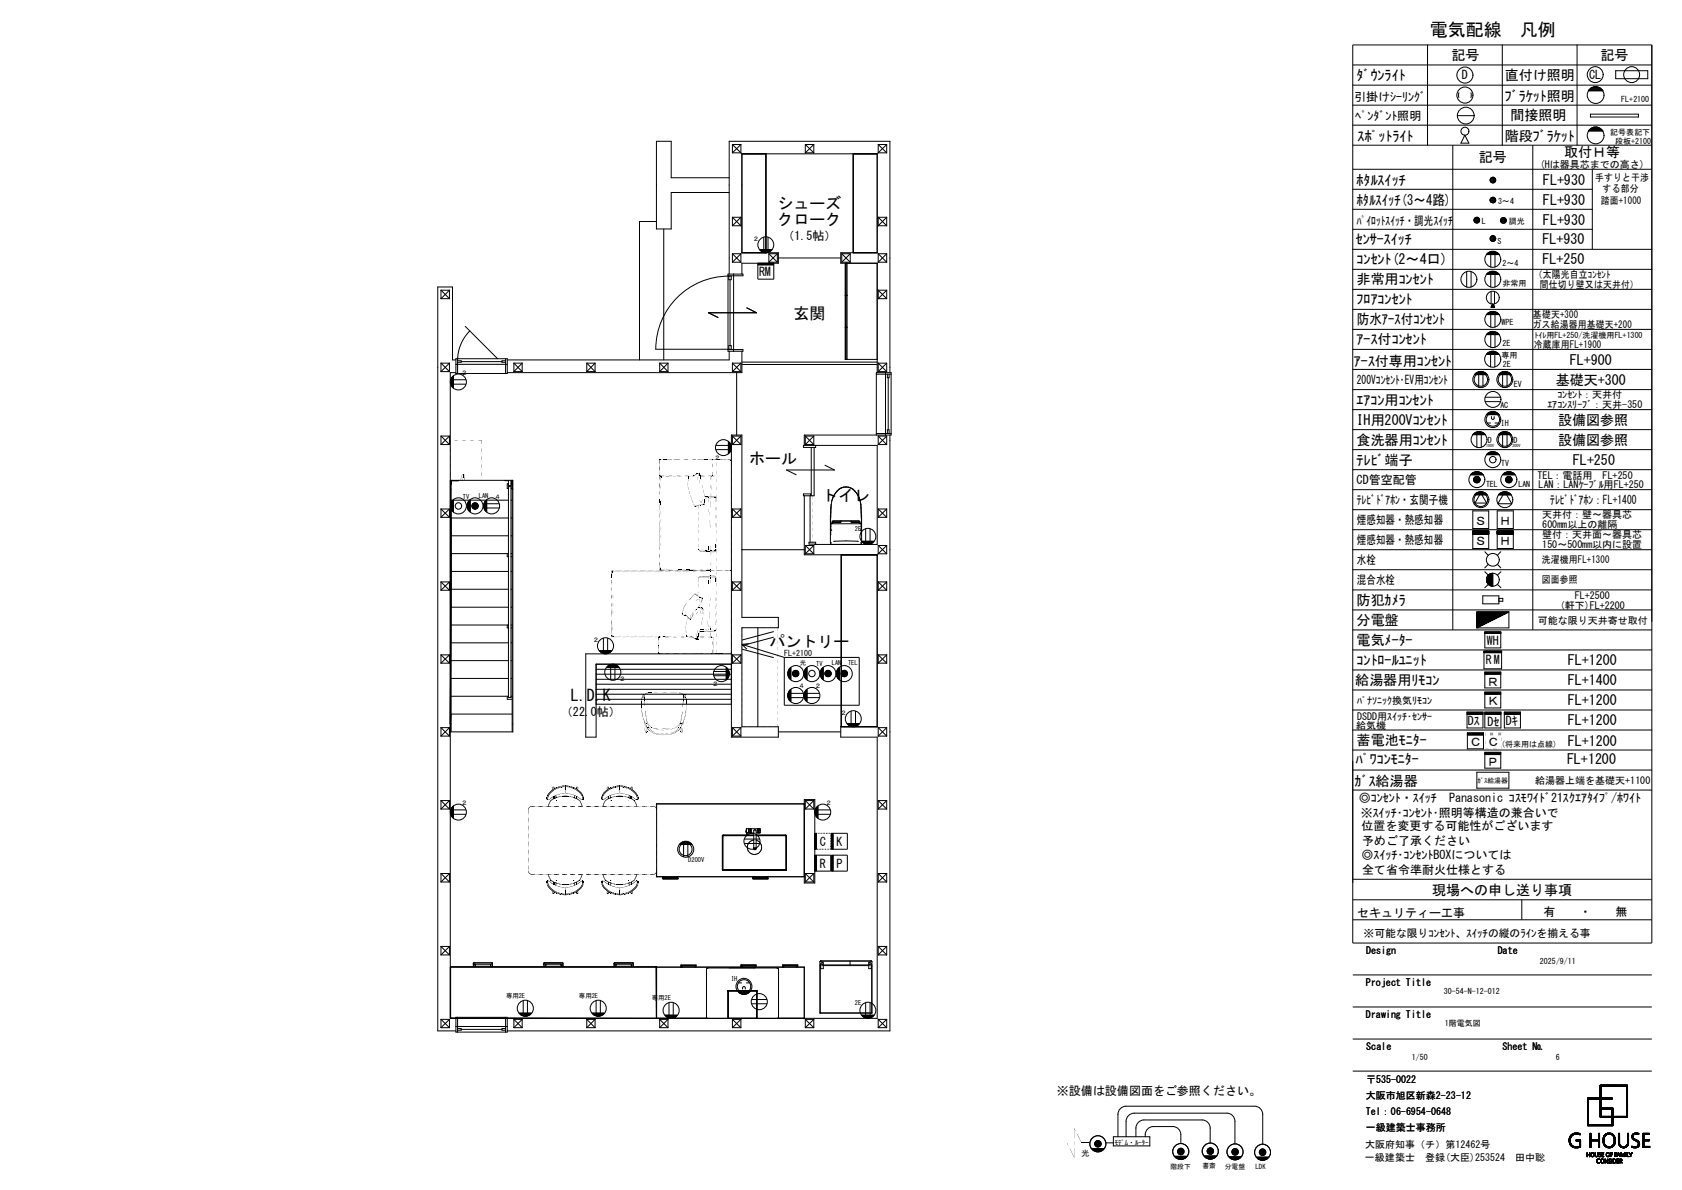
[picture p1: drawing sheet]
<svg xmlns="http://www.w3.org/2000/svg" width="420mm" height="297mm" viewBox="0 0 420 297" stroke-linecap="round" stroke-linejoin="round" font-family="sans-serif">
<defs><g id="words">
<text font-size="4.5" x="357" y="8.9">電気配線　凡例</text>
<g font-size="4">
<text x="194.1" y="52.2">シューズ</text>
<text x="194.1" y="56.2">クローク</text>
<text x="198.2" y="79.5">玄関</text>
<text x="187" y="115.9">ホール</text>
<text x="205.2" y="125">トイレ</text>
<text x="192.2" y="161.4">パントリー</text>
<text x="142.5" y="175">L.D.K</text>
</g>
<g font-size="3.5">
<text x="362.4" y="15">記号</text>
<text x="399.6" y="15">記号</text>
<text x="338.8" y="20">ﾀﾞｳﾝﾗｲﾄ</text>
<text x="375.7" y="20">直付け照明</text>
<text x="375.8" y="25.2">ﾌﾞﾗｹｯﾄ照明</text>
<text x="377.1" y="29.8">間接照明</text>
<text x="339" y="35.3">ｽﾎﾟｯﾄﾗｲﾄ</text>
<text x="375.8" y="35.1">階段ﾌﾞﾗｹｯﾄ</text>
<text x="369.2" y="40.5">記号</text>
<text x="390.6" y="39.3">取付Ｈ等</text>
<text x="338.8" y="46.2">ﾎﾀﾙｽｲｯﾁ</text>
<text x="385.3" y="46.2">FL+930</text>
<text x="338.8" y="51.2">ﾎﾀﾙｽｲｯﾁ(3～4路)</text>
<text x="385.3" y="51.2">FL+930</text>
<text x="385.3" y="56.2">FL+930</text>
<text x="338.5" y="60.9">ｾﾝｻｰｽｲｯﾁ</text>
<text x="338.8" y="66">ｺﾝｾﾝﾄ(2～4口)</text>
<text x="385.1" y="65.8">FL+250</text>
<text x="385.1" y="60.8">FL+930</text>
<text x="338.8" y="71">非常用ｺﾝｾﾝﾄ</text>
<text x="338.8" y="76">ﾌﾛｱｺﾝｾﾝﾄ</text>
<text x="338.8" y="81">防水ｱｰｽ付ｺﾝｾﾝﾄ</text>
<text x="338.8" y="86">ｱｰｽ付ｺﾝｾﾝﾄ</text>
<text x="338.1" y="91.2">ｱｰｽ付専用ｺﾝｾﾝﾄ</text>
<text x="388.5" y="96">基礎天+300</text>
<text x="392" y="91">FL+900</text>
<text x="338.8" y="101">ｴｱｺﾝ用ｺﾝｾﾝﾄ</text>
<text x="338.8" y="106">IH用200Vｺﾝｾﾝﾄ</text>
<text x="389" y="106.1">設備図参照</text>
<text x="338.8" y="111">食洗器用ｺﾝｾﾝﾄ</text>
<text x="389" y="111.1">設備図参照</text>
<text x="338.8" y="116">ﾃﾚﾋﾞ端子</text>
<text x="392.8" y="116">FL+250</text>
<text x="338.8" y="151">防犯ｶﾒﾗ</text>
<text x="338.8" y="156">分電盤</text>
<text x="338.8" y="161">電気ﾒｰﾀｰ</text>
<text x="338.8" y="166">ｺﾝﾄﾛｰﾙﾕﾆｯﾄ</text>
<text x="391.5" y="166">FL+1200</text>
<text x="338.4" y="170.9">給湯器用ﾘﾓｺﾝ</text>
<text x="391.5" y="171">FL+1400</text>
<text x="391.5" y="176">FL+1200</text>
<text x="338.8" y="186">蓄電池ﾓﾆﾀｰ</text>
<text x="391.5" y="181">FL+1200</text>
<text x="338.5" y="190.7">ﾊﾟﾜｺﾝﾓﾆﾀｰ</text>
<text x="391.3" y="190.7">FL+1200</text>
<text x="391.5" y="186.1">FL+1200</text>
<text x="338.2" y="196.2">ｶﾞｽ給湯器</text>
<text x="357.6" y="223.3">現場への申し送り事項</text>
</g>
<g font-size="3">
<text x="365" y="19.8">D</text>
<text x="396.8" y="19.7">CL</text>
<text x="338.1" y="25.1">引掛けｼｰﾘﾝｸﾞ</text>
<text x="338.4" y="29.9">ﾍﾟﾝﾀﾞﾝﾄ照明</text>
<text x="195.4" y="59.8">（1.5帖）</text>
<text x="338.8" y="56.1">ﾊﾟｲﾛｯﾄｽｲｯﾁ・調光ｽｲｯﾁ</text>
<text x="189.5" y="68.8">RM</text>
<text x="338.8" y="95.8">200Vｺﾝｾﾝﾄ･EV用ｺﾝｾﾝﾄ</text>
<text x="338.8" y="120.8">CD管空配管</text>
<text x="338.8" y="125.8">ﾃﾚﾋﾞﾄﾞｱﾎﾝ・玄関子機</text>
<text x="387.1" y="125.8">ﾃﾚﾋﾞﾄﾞｱﾎﾝ：FL+1400</text>
<text x="338.8" y="130.8">煙感知器・熱感知器</text>
<text x="368.3" y="131">Ｓ</text>
<text x="374.4" y="131">Ｈ</text>
<text x="338.8" y="135.8">煙感知器・熱感知器</text>
<text x="368.3" y="136">Ｓ</text>
<text x="374.4" y="136">Ｈ</text>
<text x="338.8" y="140.8">水栓</text>
<text x="338.8" y="145.8">混合水栓</text>
<text x="371.3" y="161">WH</text>
<text x="371" y="165.8">RM</text>
<text x="371.3" y="171.1">Ｒ</text>
<text x="140" y="178.6">（22.0</text>
<text x="149.1" y="178.6">帖）</text>
<text x="371.3" y="176.1">Ｋ</text>
<text x="366.5" y="181.1">Dｽ</text>
<text x="371.4" y="181.1">Dｾ</text>
<text x="376" y="181">Dｷ</text>
<text x="366.9" y="186.3">Ｃ</text>
<text x="371.3" y="191.1">Ｐ</text>
<text x="371.3" y="186.3">Ｃ</text>
<text x="339.3" y="200.2">◎ｺﾝｾﾝﾄ・ｽｲｯﾁ　Panasonic ｺｽﾓﾜｲﾄﾞ21ｽｸｴｱﾀｲﾌﾟ/ﾎﾜｲﾄ</text>
<text x="339.8" y="203.9">※ｽｲｯﾁ･ｺﾝｾﾝﾄ･照明等構造の兼合いで</text>
<text x="339.9" y="207.3">位置を変更する可能性がございます</text>
<text x="204.7" y="211.2">C</text>
<text x="208.9" y="211.2">K</text>
<text x="339.9" y="214.5">◎ｽｲｯﾁ･ｺﾝｾﾝﾄBOXについては</text>
<text x="340.1" y="210.9">予めご了承ください</text>
<text x="204.7" y="216.7">R</text>
<text x="208.9" y="216.7">P</text>
<text x="340.1" y="218.1">全て省令準耐火仕様とする</text>
<text x="338.9" y="228.8">セキュリティー工事</text>
<text x="385.4" y="228.6">有　　・　　無</text>
<text x="263.9" y="273.3">※設備は設備図面をご参照ください。</text>
</g>
<text font-size="2.7" x="340.5" y="233.8">※可能な限りｺﾝｾﾝﾄ、ｽｲｯﾁの縦のﾗｲﾝを揃える事</text>
<g font-size="2.5">
<text x="384.5" y="41.9">(Hは器具芯までの高さ)</text>
<text x="398.3" y="45.1">手すりと干渉</text>
<text x="400.2" y="47.9">する部分</text>
<text x="399.8" y="50.8">踏面+1000</text>
<text x="383" y="69.5">（太陽光自立ｺﾝｾﾝﾄ</text>
<text x="384.5" y="71.8">間仕切り壁又は天井付）</text>
<text x="382.7" y="81.8">ガス給湯器用基礎天+200</text>
<text x="382.8" y="79.4">基礎天+300</text>
<text x="383" y="86.9">冷蔵庫用FL+1900</text>
<text x="386.4" y="101.9">ｴｱｺﾝｽﾘｰﾌﾞ：天井-350</text>
<text x="388.9" y="99.4">ｺﾝｾﾝﾄ：天井付</text>
<text x="383.9" y="119.5">TEL：電話用　FL+250</text>
<text x="384.2" y="121.8">LAN：LANｹｰﾌﾞﾙ用FL+250</text>
<text x="385.1" y="129.4">天井付：壁～器具芯</text>
<text x="385.1" y="131.9">600mm以上の離隔</text>
<text x="385.1" y="136.9">150～500mm以内に設置</text>
<text x="385.1" y="134.4">壁付：天井面～器具芯</text>
<text x="382.7" y="140.6">洗濯機用FL+1300</text>
<text x="382.7" y="145.6">図面参照</text>
<text x="393.2" y="149.4">FL+2500</text>
<text x="384" y="155.8">可能な限り天井寄せ取付</text>
<text x="389.5" y="151.9">(軒下)FL+2200</text>
<text x="338.9" y="179.6">DSDD用ｽｲｯﾁ･ｾﾝｻｰ</text>
<text x="338.9" y="175.6">ﾊﾟﾅｿﾆｯｸ換気ﾘﾓｺﾝ</text>
<text x="338.7" y="181.9">給気機</text>
<text x="383.3" y="195.7">給湯器上端を基礎天+1100</text>
<text x="341.1" y="238.1">Design</text>
<text x="374" y="238.1">Date</text>
<text x="341.1" y="246.1">Project Title</text>
<text x="341.1" y="254.1">Drawing Title</text>
<text x="341.1" y="262.1">Scale</text>
<text x="375.2" y="262.1">Sheet №</text>
<text x="341" y="274.2">大阪市旭区新森2-23-12</text>
<text x="341.1" y="270.2">〒535-0022</text>
<text x="341.1" y="278.2">Tel：06-6954-0648</text>
<text x="340.9" y="286.6">大阪府知事（チ）第12462号</text>
<text x="341.1" y="282.2">一級建築士事務所</text>
<text x="340.8" y="289.8">一級建築士　登録(大臣)253524　田中聡</text>
</g>
<g font-size="2">
<text x="404.8" y="25.6">FL+2100</text>
<text x="402.1" y="33.7">記号表記下</text>
<text x="403.3" y="35.9">段板+2100</text>
<text x="374.1" y="50.9">3～4</text>
<text x="370" y="55.9">L</text>
<text x="376.8" y="55.8">調光</text>
<text x="373.9" y="60.9">S</text>
<text x="375.2" y="71.3">非常用</text>
<text x="375.2" y="66.3">2～4</text>
<text x="374.9" y="81.2">WPE</text>
<text x="374.9" y="89.3">専用</text>
<text x="375.2" y="86.3">2E</text>
<text x="383.2" y="84.3">ﾄｲﾚ用FL+250/洗濯機用FL+1300</text>
<text x="375.2" y="91.7">2E</text>
<text x="374.6" y="101.7">AC</text>
<text x="378" y="96.6">EV</text>
<text x="374.8" y="106.3">IH</text>
<text x="371.5" y="110.4">D</text>
<text x="378" y="110.4">D</text>
<text x="374.8" y="116.4">TV</text>
<text x="371.1" y="121.6">TEL</text>
<text x="379.1" y="121.6">LAN</text>
<text x="195.8" y="163.8">FL+2100</text>
<text x="374.8" y="186.6">(将来用は点線)</text>
<text x="384.5" y="240.7">2025/9/11</text>
<text x="360.5" y="248.1">30-54-N-12-012</text>
<text x="360.8" y="256.2">1階電気図</text>
<text x="352.5" y="264.7">1/50</text>
<text x="388.5" y="264.7">6</text>
<text x="270.1" y="288.5">光</text>
</g>
<g font-size="1.7">
<text x="368.9" y="195.3">ｶﾞｽ給湯器</text>
<text x="278.3" y="285.8">ﾓﾃﾞﾑ・ﾙｰﾀｰ</text>
<text x="292.3" y="291.7">階段下</text>
<text x="300.2" y="291.6">書斎</text>
<text x="305.8" y="291.8">分電盤</text>
<text x="313.5" y="291.9">LDK</text>
</g>
<g font-size="1.6">
<text x="188" y="60.2">２</text>
<text x="115.2" y="93.5">２</text>
<text x="178.3" y="114.7">２</text>
<text x="115.6" y="124.5">TV</text>
<text x="119.5" y="124.2">LAN</text>
<text x="123.5" y="124.5">４</text>
<text x="213.5" y="132.6">2E</text>
<text x="148" y="160.2">２</text>
<text x="199.7" y="166">光</text>
<text x="203.8" y="166.3">TV</text>
<text x="207.7" y="166">LAN</text>
<text x="211.8" y="166">TEL</text>
<text x="154.6" y="169.9">２</text>
<text x="177.8" y="171.1">２</text>
<text x="199.4" y="171.7">４</text>
<text x="203.5" y="171.7">２</text>
<text x="209.8" y="178.4">２</text>
<text x="115.2" y="200.9">２</text>
<text x="206.2" y="200.9">２</text>
<text x="171.9" y="215.2">D200V</text>
<text x="182.5" y="244.9">IH</text>
<text x="126.4" y="249.1">専用2E</text>
<text x="144.6" y="249.1">専用2E</text>
<text x="162.8" y="249.6">専用2E</text>
<text x="213.5" y="250.9">2E</text>
</g>
<g font-size="1">
<text x="371.1" y="111.7">100V</text>
<text x="377.7" y="111.5">200V</text>
</g>
</g></defs>
<g fill="none" stroke="#000" stroke-width=".25">
<path d="M337.8 11.2h74.7v224.2h-74.7zM337.8 16.2h74.7M356.4 11.2v25M375.1 11.2v25M393.8 11.2v25M403.4 17.7h8v1.9h-8zM182.9 36.1v2M182.9 38.1h2.1M182.9 36.1h2.1M182.9 36.1l2.1 2M185 36.1v2M185 36.1l-2.1 2"/>
<path d="M191.2 38.4v24.7M191.3 38.4v24.7M201.1 36.1v2M201.1 38.1h2.1M201.1 36.1h2.1M201.1 36.1l2.1 2M203.2 36.1v2M203.2 36.1l-2.1 2M213 38.4v24.7M213.1 38.4v24.7M219.3 36.1v2M219.3 38.1h2.1"/>
<path d="M219.3 36.1h2.1M219.3 36.1l2.1 2M221.4 36.1v2M221.4 36.1l-2.1 2M337.8 21.3h74.7M337.8 26.2h74.7M337.8 31.2h74.7M337.8 36.2h74.7M362.8 36.2v121M363.9 28.9h4.2M364.3 23.2v1.1M365.8 33.7l1 2h-2z"/>
<path d="M367.3 23.2v1.1M382.7 36.2v121M396.6 22.7h3.7a2.11 2.11 0 0 0-3.7 0M396.6 32.7h3.7M396.6 32.8a2.11 2.11 0 0 1 3.7 0M396.7 22.6h3.4M396.7 32.6h3.4M396.8 22.4h3.2M396.8 32.5h3.2M396.9 22.3h3M396.9 32.3h3M397.1 22.1h2.7"/>
<path d="M397.1 32.2h2.7M397.1 28.5h12v.7h-12zM397.3 22h2.3M397.3 32h2.3M397.5 21.8h1.8M397.5 31.9h1.8M397.9 21.7h1M397.9 31.7h1M163.9 55.3h-4.2v34.5M165.7 57.1v32.7M182.1 44.4h-14.5v-9.1h-3.7v21.8h3.7v-9.1h14.5M182.9 54.2l2.1 2.1"/>
<path d="M182.9 54.2v2.1M182.9 56.3h2.1M182.9 54.2h2.1M185 54.2v2.1M185 54.2l-2.1 2.1M190.7 59.2v3.1M191.8 59.2v3.1M219.3 54.2v2.1M219.3 56.3h2.1M219.3 54.2h2.1M219.3 54.2l2.1 2.1M221.4 54.2v2.1"/>
<path d="M221.4 54.2l-2.1 2.1M337.8 42.2h74.7M337.8 47.2h59.8M337.8 52.2h59.8M337.8 57.2h59.8M368 54.9h1.4M368.1 55.1h1.3M368.1 54.8h1.3M368.1 55.2h1.3M368.1 54.7h1.3M368.2 55.4h1.1M368.2 54.5h1.1"/>
<path d="M368.3 55.5h.9M368.3 54.4h.9M372.1 49.8h1.3M372.1 50h1.4M372.1 50.1h1.3M372.1 49.7h1.3M372.1 50.2h1.3M372.2 49.5h1.1M372.2 50.4h1.1M372.2 44.5v.9M372.2 59.1v.8M372.3 49.4h.9"/>
<path d="M372.3 50.5h.9M372.3 44.4v1.1M372.3 59v1.1M372.5 44.3v1.3M372.5 58.9v1.3M372.6 44.3v1.3M372.6 58.8v1.4M372.7 44.2v1.4M372.7 58.8v1.4M372.9 44.3v1.3M372.9 58.8v1.4M373 44.3v1.3"/>
<path d="M373 58.9v1.3M373.2 44.4v1.1M373.2 59v1.1M373.3 44.5v.9M373.3 59.1v.8M374.7 55h1.4M374.7 55.2h1.4M374.7 54.9h1.4M374.7 55.3h1.3M374.7 54.7h1.3M374.8 55.4h1.2M374.8 54.6h1.2"/>
<path d="M374.9 55.6h.9M374.9 54.4h.9M397.6 42.2v20M110.1 72.4v2.1M110.1 74.5h2.1M110.1 72.4h2.1M110.1 72.4l2.1 2.1M112.2 72.4v2.1M112.2 72.4l-2.1 2.1M181.8 68.8h3.7v-.4h-3.7v19.3h3.7v-.5h-3.7M182 68.9a18.2 18.2 0 0 0-18.3 18.3h18.9v-.9h-.6v.9M182 68.9h.6v.9h-.6z"/>
<path d="M182.1 68.4v-33.1h40.1v57.7M182.3 69.8v16.5M182.9 63.3h2.1M182.9 63.3l2.1 2.1M182.9 63.3v2.1M182.9 65.4h2.1M183.2 68.4v19.3M185 63.3v2.1M185 63.3l-2.1 2.1M185.3 68.4v-2.7h9.1v-2.6h-9.1v-24.7h33.7v24.7h-9.1v2.6h9.1v27.3M186.5 76.8l2.4 1.3h-12l2.4 1.1M189.2 66.1h4"/>
<path d="M189.2 66h4M189.2 65.9h4M189.2 65.8h4M189.2 65.7v4h4v-4M189.6 62.3h3.2M189.7 62.4h3.1M189.7 62.4h3M189.8 62.5h2.9M189.8 62.5h2.8M189.9 62.7h2.6M190.1 62.8h2.2M190.3 62.9h1.8"/>
<path d="M190.6 63h1.2M192 63.3h2.1M192 63.3l2.1 2.1M192 65.4h2.1M192 63.3v2.1M194.1 63.3v2.1M194.1 63.3l-2.1 2.1M194.4 64.4h15.5M210.2 63.3h2.1M210.2 63.3l2.1 2.1M210.2 65.4h2.1M210.2 63.3v2.1"/>
<path d="M211.1 65.7v24h7.9M211.1 73.7h.4M211.5 65.7v24M212.3 63.3l-2.1 2.1M212.3 63.3v2.1M219.3 63.3h2.1M219.3 63.3v2.1M219.3 72.4v2.1M219.3 74.5h2.1M219.3 72.4h2.1M219.3 72.4l2.1 2.1M219.3 65.4h2.1"/>
<path d="M219.3 63.3l2.1 2.1M221.4 63.3v2.1M221.4 72.4v2.1M221.4 72.4l-2.1 2.1M221.4 63.3l-2.1 2.1M337.8 62.2h74.7M337.8 77.2h74.7M337.8 72.2h74.7M337.8 67.2h74.7M366.2 67.8v3.8M367.3 67.8v3.8M371.1 63.5h3.3"/>
<path d="M371.1 78.5h3.3M371.1 68.5h3.3M371.2 63.5h3.1M371.2 78.5h3.1M371.3 63.4h3M371.3 78.4h3M371.3 68.4h3M371.3 63.4h2.9M371.3 78.4h2.9M371.3 63.3h2.8M371.3 78.3h2.8M371.3 68.3h2.8"/>
<path d="M371.4 63.2h2.7M371.4 78.2h2.7M371.4 68.2h2.7M371.5 63.2h2.5M371.5 68.2h2.5M371.6 63.1h2.3M371.6 78.1h2.3M371.6 68.1h2.3M371.6 63h2.2M371.8 63h2M371.8 78h2M371.8 67.9h2"/>
<path d="M371.9 62.9h1.7M371.9 77.9h1.7M372 62.9h1.5M372 67.9h1.5M372.2 62.8h1.1M372.2 77.8h1.1M372.2 67.8h1.1M372.2 63.5v3.2M372.2 68.5v3.1M372.2 78.5v3.2M372.3 72.8v3.1M372.4 76.6v.1"/>
<path d="M372.4 62.7h.7M372.4 67.7h.7M372.4 76.4v.3M372.5 76.3v.4M372.6 76.2v.5M372.6 76.1v.6M372.7 76v.7M372.7 75.9v.8M372.7 75.9l.5 .8h-.9zM372.8 75.9v.8M372.8 76v.7M372.9 76.2v.5"/>
<path d="M373 76.2v.5M373 76.4v.3M373.1 76.5v.2M373.2 72.8v3.1M373.2 76.6v.1M373.3 63.5v3.2M373.3 68.5v3.1M373.3 78.5v3.2M110.1 92.8h2.1M110.1 90.6v2.2M110.1 90.6h2.1M110.1 90.6l2.1 2.2"/>
<path d="M112.2 90.6v2.2M112.2 90.6l-2.1 2.2M112.4 95.4v107.2M112.5 95v.7M112.5 94.7v1.2M112.6 94.6v1.5M112.6 94.4v1.8M112.7 94.3v2.1M112.8 94.2v2.2M112.9 94.1v2.4M112.9 94v2.6M113.1 93.9v2.9"/>
<path d="M113.2 93.8v3.1M113.2 93.7v3.2M113.2 95.9h3.2M113.2 94.8h3.2M113.8 89.5h12.9v3.7h-12.9zM113.8 93h-1.4v2.3M113.8 90.9h12.9M113.8 89.8h-.8v-18.2h-3.7v185.7h4.5M114.3 90h.8v.4h-.8M114.3 89.5v3.7M115.1 90.3h10.2M116.2 81.4l8 8.1"/>
<path d="M117.3 82.6a10.4 10.4 0 0 0-3 7.4M126.2 90h-.9v.4h.9M126.2 89.5v3.7M128.3 92.8h2.1M128.3 90.6v2.2M128.3 90.6h2.1M128.3 90.6l2.1 2.2M130.4 90.6v2.2M130.4 90.6l-2.1 2.2M146.5 92.8h2.1M146.5 90.6v2.2M146.5 90.6h2.1"/>
<path d="M146.5 90.6l2.1 2.2M148.6 90.6v2.2M148.6 90.6l-2.1 2.2M164.7 92.8h2.1M164.7 90.6v2.2M164.7 90.6h2.1M164.7 90.6l2.1 2.2M166.8 90.6v2.2M166.8 90.6l-2.1 2.2M182.1 87.7v2.1h-55.4M182.9 92.8h2.1M182.9 90.6v2.2"/>
<path d="M182.9 90.6h2.1M182.9 90.6l2.1 2.2M183.9 93v15.6M185 90.6v2.2M185 90.6l-2.1 2.2M185.3 87.7v5.3h-58.6M185.3 90.4h33.7M185.3 91h33.7M211.1 81.7h.4M211.4 89.7h.1M218.8 93.4h3.7M219.3 92.8h2.1"/>
<path d="M219.3 90.6l2.1 2.2M219.3 90.6v2.2M219.3 90.6h2.1M221.1 93v15.6M221.4 90.6v2.2M221.4 90.6l-2.1 2.2M221.6 93.4v.9h.4v-.9M221.8 94.3v13M337.8 82.2h74.7M337.8 87.2h74.7M337.8 97.2h74.7M337.8 92.2h74.7"/>
<path d="M368.2 93.5h3.1M368.3 93.3h2.9M368.4 93.2h2.7M368.6 93.1h2.3M368.8 93h2M368.9 92.9h1.7M369 92.9h1.5M369.2 92.8h1.1M369.2 93.5v3.1M369.4 92.8h.7M370.3 93.5v3.1M370.8 99.1h3.9"/>
<path d="M371.1 83.5h3.3M371.1 88.5h3.2M371.2 83.5h3.1M371.2 88.4h3.1M371.2 88.3h3M371.3 83.4h3M371.3 83.4h2.9M371.3 88.2h2.8M371.4 83.2h2.7M371.5 88.1h2.5M371.6 83.1h2.3M371.6 88h2.2"/>
<path d="M371.8 83h2M371.8 87.9h1.8M372 87.8h1.5M372 82.9h1.5M372.2 82.8h1.1M372.2 88.5v3.1M372.2 83.5v3.2M372.4 87.7h.6M373.3 88.5v3.1M373.3 83.5v3.2M374.1 93.5h3.3M374.2 93.5h3.1"/>
<path d="M374.3 93.3h2.9M374.4 93.2h2.7M374.6 93.1h2.3M374.7 93h2.1M374.9 92.9h1.7M375 92.9h1.5M375.2 92.8h1.1M375.2 93.5v3.1M375.4 92.8h.7M376.3 93.5v3.1M110.1 108.8v2.2M110.1 111h2.1"/>
<path d="M110.1 108.8h2.1M110.1 108.8l2.1 2.2M112.2 108.8v2.2M112.2 108.8l-2.1 2.2M112.4 119.9h15.7v62.8h-15.7M112.6 119.9v62.8M112.7 120l-.1 .9M114.4 119.9l-1.8 .1M126.1 119.9l.9 .1M127 119.9v54.2h.6v-54.2M127.6 120h.3M127.8 120l.1 .9"/>
<path d="M127.9 119.9v62.8M178.7 112.2h3.2M178.7 111.2h3.2M181.9 110.1v3.2M181.9 110.2v3.1M181.9 110.2v3M182 110.2v3M182.1 110.3v2.8M182.2 110.4v2.6M182.3 110.6v2.2M182.4 110.7v2M182.5 110.8v1.8"/>
<path d="M182.5 111v1.5M182.6 108.6h2.7v45.5h9.1v2.6h-9.1v24.7h9.1v2.6h-11.8zM182.9 108.8v2.2M182.9 111h2.1M182.9 108.8h2.1M182.9 108.8l2.1 2.2M185 108.8v2.2M185 108.8l-2.1 2.2M201.1 108.8v2.2M201.1 111h2.1M201.1 108.8h2.1M201.1 108.8l2.1 2.2"/>
<path d="M202.6 111.7v12h.7v-12M203.2 108.8v2.2M203.2 108.8l-2.1 2.2M203.7 111.2v.5h-3.1v-.5h18.4v24.7h-2.3M206 116.1l2.4 1.2h-12l2.4 1.2M218.8 108.6v-15.6h3.7v15.6h-21.7v2.6M218.8 108.2h3.7M219.3 108.8l2.1 2.2M219.3 108.8v2.2M219.3 111h2.1M219.3 108.8h2.1M221.4 108.8v2.2"/>
<path d="M221.4 108.8l-2.1 2.2M221.6 108.2v-.9h.4v.9M222.2 108.6v148.7h-95.5M337.8 102.2h74.7M337.8 117.2h74.7M337.8 112.2h74.7M337.8 107.2h74.7M367.2 118.5h3.2M367.2 118.4h3.1M367.3 118.4h2.9M367.4 118.3h2.8M367.4 118.2h2.7"/>
<path d="M367.5 118.2h2.5M367.6 118.1h2.4M367.7 118h2.2M367.7 108.5h3.2M367.7 118h2M367.9 117.9h1.8M367.9 108.3h2.9M368 119.9h1.5M368 119.8h1.5M368 119.8h1.6M368 119.7h1.6M368 119.6h1.5"/>
<path d="M368 119.5h1.5M368 117.9h1.5M368 119.4h1.5M368 108.2h2.7M368 108.2h2.6M368.1 119.3h1.3M368.1 119.2h1.3M368.1 108.1h2.4M368.2 117.8h1.2M368.2 119.2h1.1M368.2 108h2.2M368.3 119.1h1"/>
<path d="M368.3 108h2M368.3 119h.9M368.4 117.7h.7M368.4 107.9h1.8M368.5 119h.6M368.6 107.9h1.5M368.7 107.8h1.2M368.8 108.5v3.1M369 107.7h.7M369.9 108.5v3.1M370.8 100.2h3.9M371.1 113.5h3.3"/>
<path d="M371.1 103.5h3.3M371.2 113.5h3.1M371.2 103.5h3.1M371.3 113.3h2.9M371.3 105.6h.9M371.3 103.3h2.9M371.4 113.2h2.7M371.4 103.2h2.7M371.5 113.2h2.5M371.6 113.1h2.3M371.6 103.1h2.3M371.6 113h2.2"/>
<path d="M371.6 103h2.2M371.7 103h2.1M371.8 113h2M371.9 112.9h1.7M371.9 102.9h1.7M372 112.9h1.5M372 102.9h1.5M372.2 112.8h1.1M372.2 102.8h1.1M372.4 104l.1 .5 .2 .2 .3-.2 .1-.5M372.4 112.7h.7M372.4 102.7h.7"/>
<path d="M373.3 105.6h.9M374.1 108.5h3.3M374.2 108.5h3.1M374.3 108.3h2.9M374.4 108.2h2.7M374.5 108.2h2.5M374.6 108.1h2.3M374.6 108h2.3M374.7 108h2.1M374.9 107.9h1.7M375 107.9h1.5M375.2 118.5h3.1"/>
<path d="M375.2 107.8h1.1M375.2 108.5v3.1M375.2 118.4h3.1M375.3 118.4h2.9M375.4 118.3h2.8M375.4 118.2h2.7M375.4 107.7h.7M375.5 118.2h2.5M375.6 118.1h2.4M375.7 118.1h2.2M375.8 118h1.9M375.9 117.9h1.8"/>
<path d="M376 119.9h1.5M376 119.8h1.5M376 119.6h1.5M376 119.5h1.5M376 120h1.5M376 119.7h1.5M376 117.9h1.5M376 119.4h1.5M376.1 119.3h1.3M376.1 119.2h1.3M376.2 117.8h1.1M376.2 119.2h1.1"/>
<path d="M376.3 119.1h.9M376.3 108.5v3.1M376.3 119h.8M376.4 117.7h.7M376.5 119h.6M110.1 127v2.1M110.1 129.1h2.1M110.1 127h2.1M110.1 127l2.1 2.1M112.2 127v2.1M112.2 127l-2.1 2.1M112.4 122.1h.2"/>
<path d="M112.5 125.9v.7M112.5 125.7v1.1M112.6 125.5v1.5M112.6 138.2h14.4M112.6 129.3h14.4M112.6 133.7h14.4M112.7 125.3v2M112.8 125.2v2.2M112.9 125.1v2.4M112.9 124.9v2.7M113.1 124.8v2.9M113.2 124.7v3.1"/>
<path d="M116.6 125.9v.7M116.8 125.5v1.5M116.9 125.3v2M116.9 125.2v2.2M117 125.1v2.4M117.1 125v2.5M117.1 124.9v2.7M117.2 124.9v2.8M117.3 124.8v2.9M117.3 124.8v3M117.3 124.7v3.1M117.4 124.7v3.1"/>
<path d="M118.4 126.1h.4v.3h-.4zM118.5 126.1h.3v.3h-.3zM118.5 126.2h.3v.2h-.3zM118.5 126.2l.2 .2zM118.6 126.2l.1 .2zM118.7 126.3h.1M120.8 125.9v.7M120.9 125.7v1.1M120.9 125.4v1.8M121 125.3v2M121.1 125.2v2.2M121.2 125.1v2.4"/>
<path d="M121.2 124.9v2.7M121.4 124.8v2.9M121.5 124.7v3.1M121.5 125.7h3.2M121.5 126.8h3.2M126.7 138.2v.7h.3M127 120.7h-.3v1.2h.3M127 121.2h.6M127 121.5h.6M127 124.8h-14.4l-.2 55.9M127.6 138.2h.3M127.6 120.7h.2"/>
<path d="M127.6 121.9h.3M127.6 138.9h.3M127.6 124.8h.3M127.6 129.3h.3M127.6 133.7h.3M127.9 122.1h.2M182.9 127v2.1M182.9 129.1h2.1M182.9 127h2.1M182.9 127l2.1 2.1M185 127v2.1M185 127l-2.1 2.1"/>
<path d="M185.3 137.2h15.5M200.6 123.3h1.8v.4h-1.8zM200.8 123.7v14.8h18.2v42.9h-9.1v2.6h9.1v70.2h-2.3M201.1 136.1v2.1M201.1 138.2h2.1M201.1 136.1h2.1M201.1 136.1l2.1 2.1M202 135.3h1.7v.5h-1.7zM202.3 123.7v11.6M203.2 136.1v2.1M203.2 136.1l-2.1 2.1M203.5 135.8l13.2 .1"/>
<path d="M207.3 128.7h.1M207.4 128.6l-.1 6.9 .4 .4M207.4 130v.2M207.4 130.3l.1 .4M207.4 131.6v1.9M207.4 130.5l.5 .1M207.5 130.7h7.5M207.5 130.7v.8M207.5 130.3l-.1 .1M207.5 132.2l.2 .2M207.5 125.9l-.1 2.8M207.6 135.4h-.1"/>
<path d="M207.9 130.1v.5M208 130.3h1.8M208.2 135.1l3-.1 3.1 .1M209 122.6l-.4 .5a10.2 10.2 0 0 0-1.2 6.2M209.9 130v.3M209.9 130.3l-1.9 .1v-.4h6.5v.4l-1.9-.1M210 130l-.1 .3M210.1 138.5v42.9M210.1 138.5h8.9M210.6 121.6l-1.1 .5-.5 .5M210.6 121.6h1.3M211.9 121.6l.5 .2"/>
<path d="M212.4 121.8a5.1 5.1 0 0 1 2.4 3.3M212.4 121.8l.6 .3M212.5 130l.1 .3M212.6 130v.3M212.7 130.3h1.8M214.5 130.1l.1 .5M214.6 130.6h.5M214.6 130.1v.5M214.8 125.1l.2 1.7M214.9 135.4h.1M215 132.2l-.2 .2M215 126.8l.1 2.5"/>
<path d="M215 130.7v.8M215 126.8l.1 1.9M215 130.3l.1 .1M215.1 130v.2M215.1 130.3l-.1 .4M215.1 131.6v1.9M215.1 130.6h.1M215.1 135.1h3.2M215.1 128.7h.1M215.1 128.6v6.9l-.3 .4M215.2 135.2h3M215.3 135.3h2.8"/>
<path d="M215.3 135.4h2.7M215.5 135.5h2.4M215.7 135.6h2M215.9 135.7h1.6M216.1 135.8h1.2M216.2 132v3.1M217.3 132v3.1M219.3 127v2.1M219.3 136.1v2.1M219.3 129.1h2.1M219.3 127h2.1M219.3 127l2.1 2.1"/>
<path d="M219.3 138.2h2.1M219.3 136.1h2.1M219.3 136.1l2.1 2.1M221.4 127v2.1M221.4 136.1v2.1M221.4 127l-2.1 2.1M221.4 136.1l-2.1 2.1M337.8 137.2h74.7M337.8 132.2h74.7M337.8 127.2h74.7M337.8 122.2h74.7M367.7 127.5h4v4.4h-4z"/>
<path d="M367.7 132.5h4v4.4h-4zM367.7 132.6h4M367.7 132.7h4M367.7 132.8h4M367.7 132.9h4M367.7 133h4M367.7 133.1h4M367.7 133.2h4M367.7 133.3h4M368 120h1.5M368 120.1h1.4M368.2 123.5h3.1"/>
<path d="M368.2 120.3h1.2M368.2 123.4h3.1M368.3 123.4h3M368.3 123.4h2.9M368.3 120.4h.9M368.3 123.3h2.8M368.4 120.4h.7M368.4 123.2h2.7M368.5 123.1h2.5M368.5 120.5h.5M368.6 123.1h2.3M368.7 123.1h2.1"/>
<path d="M368.8 123h2M368.9 122.9h1.7M369 122.9h1.5M369.2 122.8h1.1M369.4 122.7h.7M369.7 123l1.5 2.6h-2.9zM370.8 137.7l.8 .9M373.8 132.5h4.1v4.4h-4.1zM373.8 132.6h4.1M373.8 132.7h4.1M373.8 132.8h4.1M373.8 132.9h4.1"/>
<path d="M373.8 133h4.1M373.8 133.1h4.1M373.8 133.2h4.1M373.8 133.3h4.1M373.8 127.5h4.1v4.4h-4.1zM374.1 123.5h3.3M374.2 123.5h3.1M374.2 123.4h3.1M374.3 123.4h2.9M374.4 123.3h2.7M374.4 123.2h2.7M374.5 123.1h2.5"/>
<path d="M374.6 123.1h2.3M374.7 137.7l-.8 .9M374.7 123h2.1M374.9 122.9h1.7M375 122.9h1.5M375.2 122.8h1.1M375.8 122.7l1.7 3h-3.5zM376 120.1h1.4M376.1 120.3h1.3M376.3 120.4h.9M376.4 120.4h.7M376.5 120.5h.5"/>
<path d="M110.1 145.2v2.1M110.1 147.3h2.1M110.1 145.2h2.1M110.1 145.2l2.1 2.1M112.2 145.2v2.1M112.2 145.2l-2.1 2.1M112.6 156h14.4M112.6 147.1h14.4M112.6 142.6h14.4M112.6 151.6h14.4M126.7 156v.7h.3M127.6 156.7h.3"/>
<path d="M127.6 156h.3M127.6 147.1h.3M127.6 142.6h.3M127.6 151.6h.3M150.7 159.3v3.1M151.7 159.3v3.1M182.9 145.2v2.1M182.9 147.3h2.1M182.9 145.2h2.1M182.9 145.2l2.1 2.1M185 145.2v2.1M185 145.2l-2.1 2.1"/>
<path d="M189.2 156.7v24.7M193.1 157.6l-7.7 2.1M193.1 159l-7.7 2.1M219.3 145.2v2.1M219.3 147.3h2.1M219.3 145.2h2.1M219.3 145.2l2.1 2.1M221.4 145.2v2.1M221.4 145.2l-2.1 2.1M337.8 142.2h74.7M337.8 152.2h74.7M337.8 147.2h74.7"/>
<path d="M337.8 157.2h74.7M368.8 152.8h7.8M368.8 152.9h7.7M368.8 153h7.4M368.8 153.1h7.2M368.8 153.2h6.9M368.8 153.4h6.6M368.8 153.5h6.4M368.8 153.6h6.1M368.8 153.8h5.9M368.8 153.9h5.7M368.8 154h5.3"/>
<path d="M368.8 154.1h5.1M368.8 154.2h5M368.8 154.3h4.8M368.8 154.4h4.5M368.8 154.6h4.3M368.8 154.7h4M368.8 154.8h3.7M368.8 154.9h3.5M368.8 155.1h3.3M368.8 155.2h3M368.8 155.3h2.8M368.8 155.4h2.7"/>
<path d="M368.8 155.5h2.4M368.8 155.6h2.1M368.8 155.7h1.9M368.8 155.9h1.7M368.8 156h1.4M368.8 156.1h1.1M368.8 156.3h.9M368.8 156.4h.6M368.8 156.5h.4M368.8 156.5h.3M368.8 156.7h.1M369 156.6h-.2"/>
<path d="M369.4 156.4l-.6 .1M369.6 156.3h-.8M369.8 156.2h-1M370.1 156l-1.3 .1M370.2 148.7h4.1v2h-4.1zM370.4 155.9l-1.6 .1M370.6 155.8h-1.8M370.8 142.7l.8 .9M370.8 157.7h3.9v4h-3.9zM370.8 158.1h3.9M370.8 158h3.9M370.8 157.9h3.9"/>
<path d="M370.8 157.8h3.9M370.8 155.7h-2M371.1 155.5l-2.3 .1M371.2 144.4v.6M371.3 144.1v1.2M371.3 144v1.4M371.3 155.4h-2.5M371.4 143.8v1.7M371.4 143.8v1.8M371.5 143.7v2M371.6 143.6v2.2M371.6 140.8l-.8 .9"/>
<path d="M371.6 145.8l-.8 .9M371.7 143.5v2.4M371.7 155.2l-2.9 .1M371.8 143.4v2.6M371.9 143.4v2.6M371.9 143.3v2.8M372 143.3v2.8M372 155.1l-3.2 .1M372.1 143.2v3M372.2 143.2v3M372.2 155h-3.4M372.3 143.2v3"/>
<path d="M372.4 143.1v3.2M372.4 154.9h-3.6M372.5 143.1v3.2M372.5 143.1l.1 3.2M372.6 143.1v3.2M372.7 143.1v3.2M372.7 154.7l-3.9 .1M372.8 143.1a1.61 1.61 0 0 0-1.6 1.6 1.61 1.61 0 0 0 1.6 1.6M373 154.6h-4.2M373.3 154.5h-4.5M373.5 154.3l-4.7 .1M373.8 154.2l-5 .1"/>
<path d="M373.9 145.8l.9 .9M373.9 140.8l.8 .9M374.1 154.1h-5.3M374.3 149.4h.9v.7h-.9M374.4 153.9l-5.6 .1M374.6 153.8h-5.8M374.8 142.7l-.9 .9M374.9 153.7h-6.1M375.1 153.5l-6.3 .1M375.3 153.4l-6.5 .1M375.6 153.3h-6.8M375.9 153.2h-7.1"/>
<path d="M376.1 153l-7.3 .1M376.4 152.9l-7.6 .1M376.8 152.7l-8 4M376.8 152.7v4h-8M376.8 152.7l-8 .1v3.9M110.1 163.4v2.1M110.1 165.5h2.1M110.1 163.4h2.1M110.1 163.4l2.1 2.1M112.2 163.4v2.1M112.2 163.4l-2.1 2.1M112.6 173.8h14.4"/>
<path d="M112.6 169.3h14.4M112.6 160.4h14.4M112.6 164.9h14.4M126.7 173.8v.7h1.2M127.6 173.8h.3M127.6 169.3h.3M127.6 160.4h.3M127.6 164.9h.3M127.9 178.2h-15.3l-.2 2.5M148.8 168.3h33.8M148.8 173.3h33.8M148.8 174.5h33.8"/>
<path d="M148.8 175.8h33.8M148.8 172h33.8M148.8 170.8h33.8M148.8 169.5h33.8M148.8 167h33.8M149.6 162.4h3.2M149.6 162.4h3.1M149.7 162.5h3M149.7 162.6h3M149.8 162.6h2.8M149.9 162.7h2.6M149.9 162.7h2.5"/>
<path d="M150 162.8h2.4M150.1 162.9h2.2M150.2 162.9h2M150.3 163h1.8M150.5 163h1.4M150.6 163.1h1.2M151.4 166.6h3.2M151.5 166.5h3.1M151.5 166.5h3M151.6 166.4h2.9M151.6 166.3h2.8M151.8 166.2h2.5"/>
<path d="M151.8 166.2h2.4M151.9 166.1h2.2M152 166h2M152.1 166h1.8M152.3 165.9h1.5M152.4 165.9h1.2M152.5 166.6v3.1M153.5 166.6v3.1M178.2 167.6h3.1M178.2 168.7h3.1M181.3 166.5v3.2M181.4 166.6v3.1"/>
<path d="M181.4 166.6v3M181.6 166.7v2.8M181.7 166.9v2.5M181.8 167v2.2M181.9 167.1v2M181.9 167.2v1.8M182 167.4v1.5M182 167.6v1.1M182.1 167.8v.6M182.6 163.2h-36.3v20.8h2.5v-18.2h33.8M182.9 163.4v2.1M182.9 165.5h2.1"/>
<path d="M182.9 163.4h2.1M182.9 163.4l2.1 2.1M185 163.4v2.1M185 163.4l-2.1 2.1M185.3 160.8l10.5 3.3M185.3 160.8l1.2 1.3M185.4 162.1l7.7 2M187 160.7l-1.7 .1M195.8 164.1h18.7v11.9h-18.7zM196.7 167.8v.6M196.7 173.2v.7M196.8 167.6v1.1"/>
<path d="M196.8 173v1.2M196.8 167.4v1.5M196.8 172.8v1.5M196.9 167.2v1.8M196.9 172.7v1.8M196.9 167.1v2M196.9 172.6v2M197 167v2.2M197 172.5v2.2M197.1 166.9v2.4M197.1 172.4v2.4M197.1 166.9v2.5"/>
<path d="M197.1 172.3v2.5M197.2 166.8v2.7M197.2 172.3v2.6M197.2 166.7v2.8M197.2 172.2v2.8M197.3 166.7v2.9M197.3 172.1v2.9M197.4 166.6v3M197.4 172.1v3M197.4 166.6v3.1M197.4 172v3.1M197.5 173.1h3.1"/>
<path d="M197.5 166.5v3.2M197.5 172v3.2M197.5 174.1h3.1M198.5 168h.4v.3h-.4zM198.6 168h.2v.3h-.2zM198.6 168h.2v.2h-.2zM198.6 168l.1 .2zM198.7 168.1h.1M200.7 167.8v.6M200.7 173.2v.7M200.8 167.6v1.1M200.8 173v1.2"/>
<path d="M200.9 167.4v1.5M200.9 172.8v1.5M200.9 167.2v1.8M200.9 172.7v1.8M201 167.1v2M201 172.6v2M201 167v2.2M201 172.5v2.2M201.1 166.9v2.4M201.1 172.4v2.4M201.2 166.8v2.7M201.2 172.3v2.6"/>
<path d="M201.3 166.7v2.9M201.3 172.1v2.9M201.5 166.6v3.1M201.5 172v3.1M201.5 173.1h3.1M201.5 174.1h3.1M201.5 166.5v3.2M201.5 172v3.2M204.8 167.8v.6M204.9 167.4v1.5M205 167.1v2M205.1 166.9v2.4"/>
<path d="M205.2 166.9v2.5M205.3 166.8v2.7M205.3 166.7v2.8M205.4 166.7v2.9M205.4 166.6v3M205.5 166.6v3.1M205.6 166.5v3.2M206.6 168l.3-.1v.4h-.3zM206.6 168h.3v.3h-.3zM206.6 168h.3v.2h-.3zM206.7 168.1l.2 .1zM206.7 168l.1 .2z"/>
<path d="M208.8 167.8v.6M208.9 167.6v1.1M209 167.4v1.5M209 167.2v1.8M209.1 167.1v2M209.1 167v2.2M209.2 166.9v2.4M209.3 166.9v2.5M209.3 166.8v2.7M209.4 166.7v2.8M209.4 166.7v2.9M209.5 166.6v3"/>
<path d="M209.5 166.6v3.1M209.6 166.5v3.2M210.6 168h.4v.3h-.4zM210.7 168h.2v.3h-.2zM210.7 168h.2v.2h-.2zM210.8 168l.1 .2zM210.9 168.1h.1M212.5 177.5v3.1M213.6 177.5v3.1M219.3 163.4v2.1M219.3 165.5h2.1M219.3 163.4h2.1"/>
<path d="M219.3 163.4l2.1 2.1M221.4 163.4v2.1M221.4 163.4l-2.1 2.1M337.8 167.2h74.7M337.8 162.2h74.7M337.8 177.2h74.7M337.8 172.2h74.7M366.3 178.3h4M366.3 177.8h4M366.3 177.9h4M366.3 178h4M366.3 178.1h4"/>
<path d="M366.3 178.2h4M366.3 177.7h4v4h-4zM370.5 162.9h4.4M370.5 162.8h4.4M370.5 162.7h4.4M370.5 162.6h4.4M370.5 162.5h4.4v4.4h-4.4zM370.8 168.3h3.9M370.8 167.8h3.9M370.8 167.9h3.9M370.8 168h3.9M370.8 168.1h3.9"/>
<path d="M370.8 168.2h3.9M370.8 167.7h3.9v4h-3.9zM370.8 172.7h3.9v4h-3.9zM370.8 177.7h4v4h-4zM370.8 178.3h4M370.8 177.8h4M370.8 177.9h4M370.8 178h4M370.8 178.1h4M370.8 178.2h4M370.8 173.2h3.9M370.8 173.1h3.9"/>
<path d="M370.8 173h3.9M370.8 172.9h3.9M370.8 172.8h3.9M370.8 173.3h3.9M375.6 178.3h4M375.6 177.8h4M375.6 177.9h4M375.6 178h4M375.6 178.1h4M375.6 178.2h4M375.6 177.7h4v4h-4zM110.1 181.6v2.1"/>
<path d="M110.1 199.8v2.1M110.1 199.8h2.1M110.1 183.7h2.1M110.1 181.6h2.1M110.1 199.8l2.1 2.1M110.1 181.6l2.1 2.1M112.2 181.6v2.1M112.2 199.8v2.1M112.2 199.8l-2.1 2.1M112.2 181.6l-2.1 2.1M112.4 180.7h.2M127.9 180.7h.2"/>
<path d="M182.9 181.6v2.1M182.9 183.7h2.1M182.9 181.6h2.1M182.9 181.6l2.1 2.1M185 181.6v2.1M185 181.6l-2.1 2.1M194.4 182.7h15.5M200.8 199.6h2.7v20.8h-2.7zM201.1 199.8v2.1M201.1 199.8h2.1M201.1 199.8l2.1 2.1M203.2 199.8l-2.1 2.1"/>
<path d="M203.2 199.8v2.1M210.1 181.4h8.9M211.5 180.6h3.2M211.5 180.6h3.1M211.6 180.8h2.9M211.7 180.9h2.7M211.9 181h2.3M212 181.1h2.2M212 181.1h2.1M212.2 181.2h1.8M212.5 181.3h1.2M219.3 181.6v2.1"/>
<path d="M219.3 199.8v2.1M219.3 199.8h2.1M219.3 199.8l2.1 2.1M219.3 183.7h2.1M219.3 181.6h2.1M219.3 181.6l2.1 2.1M221.4 181.6l-2.1 2.1M221.4 199.8l-2.1 2.1M221.4 181.6v2.1M221.4 199.8v2.1M337.8 197.2h74.7M337.8 187.2h74.7"/>
<path d="M337.8 192.2h74.7M337.8 182.2h74.7M366.4 183.5h4M366.4 183h4M366.4 183.1h4M366.4 183.2h4M366.4 183.3h4M366.4 183.4h4M366.4 182.9h4v4h-4zM368.8 192.7h8v4h-8zM370.8 187.7h3.9v4h-3.9zM370.8 188.3h3.9"/>
<path d="M370.8 187.8h3.9M370.8 188h3.9M370.8 188.1h3.9M110.1 218v2.1M110.1 218h2.1M110.1 201.9h2.1M110.1 218l2.1 2.1M112.2 218v2.1M112.2 218l-2.1 2.1M112.4 202.7v51.5h104.3M112.5 202.4v.6M112.5 202.1v1.2"/>
<path d="M112.6 201.9v1.6M112.6 201.8v1.8M112.7 201.7v2M112.8 201.6v2.2M112.9 201.5v2.4M112.9 201.4v2.6M113.1 201.3v2.8M113.2 201.1v3.2M113.2 203.2h3.2M113.2 202.1h3.2M163.9 200.7v1.3M163.9 217.4v1.4h36.9"/>
<path d="M163.9 200.7l.1 18.1M165.5 218.8v.5h3.8v-.5M165.7 218.8v.3M165.7 219.1h3.4M165.7 219.1h.1M169 218.8v.3M169.2 219.3h.1M169.6 210.8h3.2M169.6 210.7h3.2M169.7 210.7h3M169.8 210.6h2.9M169.8 210.5h2.8"/>
<path d="M169.9 210.4h2.6M170 210.4h2.4M170.1 210.3h2.2M170.2 210.2h2M170.3 210.2h1.8M170.4 210.1h1.6M170.6 210.1h1.2M170.7 210.8v3.1M170.9 210h.6M171.7 210.8v3.1M180.4 208.6h7.8M180.4 217h.1"/>
<path d="M180.4 217v.1M180.4 208.5v8.6M180.4 217l.2 .1M180.4 217.1h15.9M180.4 217.1l.1 .1M180.5 208.5h7.7M180.5 208.5l-.1 .1M180.5 208.6v8.6M180.5 208.5h.1M180.6 208.5h-.1M180.6 208.4v.1M180.6 208.4h7.6"/>
<path d="M180.6 208.4l-.2 .1M185.8 210.5h3.9M185.8 209.4h3.9M186.3 207.5l.1 .2M186.3 207.5v.1M186.3 207.3v.2M186.3 207.6l.1 .2M186.4 207.7h.1M186.4 206.9v.1M186.4 207.7v.2M186.4 207.7v.7M186.5 208.4h.1z"/>
<path d="M186.6 208.3l-.2 .1M186.6 207.7v.7M187 206.8v1.1h-.4M187 206.8v1.1h1.2M187.5 206.8v1.1M188 218.8v.5h3.8v-.5M188.2 209.7a1.8 1.8 0 0 0-1.4 2.6 1.8 1.8 0 0 0 3 .3 1.8 1.8 0 0 0-1-2.9M188.2 218.8v.3M188.2 211.5l.1 .2M188.2 219.1h.1M188.3 211.7l.1 .1M188.3 211.5v.2"/>
<path d="M188.3 207.2l.3-.1 .2 .3v4.4a.3 .3 0 0 1-.3 .3 .3 .3 0 0 1-.3-.3zM188.4 211.8h.2M188.8 208.5h7.5M188.8 208.4h7.4M188.8 211.5l-.2 .3M188.8 207.9h.9M189.3 206.8v1.1M189.3 207.7h.1M189.3 207h.1M189.7 206.8h-3.3v1.1M189.7 206.8v1.1M189.7 206.8l.1 .2"/>
<path d="M189.8 207.3h.1M189.8 207.1v.2v-.1M189.8 207.7l-.1 .2M189.8 207.4v.1M191.5 219.1h.1M191.6 218.8v.3h-3.4M196.2 208.4v.1M196.2 208.4l.1 .1M196.3 208.5l.1 .1-.1 8.5M196.3 208.5v.1M196.3 208.5v8.6M196.3 217.1l-.1 .1"/>
<path d="M196.3 217.1l-15.8 .1M200.8 200.6l-36.9 .1M201.1 218v2.1M201.1 218h2.1M201.1 201.9h2.1M201.1 218l2.1 2.1M203.2 218l-2.1 2.1M203.2 218v2.1M203.5 213.4h3.9v4h-3.9M203.5 208h.5M203.5 208v4M203.5 213.4v4"/>
<path d="M203.6 201.9v1.6M203.6 208v4M203.6 213.4v4M203.7 208v4M203.7 213.4v4M203.7 201.7v2M203.8 201.6v2.2M203.8 208v4M203.8 213.4v4M203.8 208v4h-.3M203.8 201.5v2.4M203.9 201.4v2.6"/>
<path d="M204 201.4v2.6M204 201.3v2.8M204 212h.3M204.1 201.3v2.8M204.1 201.2v3M204.2 201.1v3.2M204.3 203.2h3M204.3 202.1h3M204.3 208h.1M204.3 201.1v3.2M204.4 212h.2M204.6 208h.3"/>
<path d="M204.9 212h.2M205.1 208h.1M205.2 212h.2M205.4 208h.3M205.7 212h.1M205.8 208h.2M206 212h.2M206.2 208h.3M206.5 212h.1M206.6 208h.2M206.8 212h.3M207.1 208h.1"/>
<path d="M207.2 212h.2M207.4 208v.2M207.4 208.4v.2M207.4 208.8v.2M207.4 209.2v.2M207.4 209.6v.2M207.4 210v.2M207.4 210.4v.2M207.4 210.8v.2M207.4 211.2v.2M207.4 211.6v.2M207.6 213.4h4v4h-4z"/>
<path d="M207.6 208h4v4h-4zM207.7 208v4M207.7 213.4v4M207.8 208v4M207.8 213.4v4M207.9 208v4M207.9 213.4v4M208 208v4M208 213.4v4M219.3 218v2.1M219.3 218h2.1M219.3 218l2.1 2.1"/>
<path d="M219.3 201.9h2.1M221.4 218v2.1M221.4 218l-2.1 2.1M337.8 219.5h74.7M110.1 236.2v2.1M110.1 238.3h2.1M110.1 236.2h2.1M110.1 220.1h2.1M110.1 236.2l2.1 2.1M112.2 236.2v2.1M112.2 236.2l-2.1 2.1M201.1 220.1h2.1"/>
<path d="M212.3 239.9v.9M219.3 236.2v2.1M219.3 238.3h2.1M219.3 236.2h2.1M219.3 236.2l2.1 2.1M219.3 220.1h2.1M221.4 236.2v2.1M221.4 236.2l-2.1 2.1M337.8 224.6h74.7M337.8 229.6h74.7M380 224.6v5M110.1 254.4v2.1"/>
<path d="M110.1 256.5h2.1M110.1 254.4h2.1M110.1 254.4l2.1 2.1M112.2 254.4v2.1M112.2 254.4l-2.1 2.1M112.4 241.5l88.4-.1v12.8M112.4 254l64.2 .1M112.5 254v.1M112.5 241.3h51.4v12.9M112.5 241.5l.1 12.7M113.8 253.9h12.9v3.7h-12.9zM113.8 256.2h12.9"/>
<path d="M114.3 256.7h.8v.4h-.8M114.3 253.9v3.7M115.1 256.9h10.2M118.2 240.4v.9M118.3 240.4l4.6-.1v1M118.6 240.7l.1 .1M118.7 240.9l-.1-.2h3.9v.6M118.7 240.8v.5M118.7 240.4h-.5v.9M122.5 240.8v.1M122.5 240.7l-.1 .1M122.6 240.7l-.1 .1"/>
<path d="M122.9 240.4h.1M126.2 256.7h-.9v.4h.9M126.2 253.9v3.7M128.3 256.5h2.1M128.3 254.4h2.1M128.3 254.4v2.1M128.3 254.4l2.1 2.1M129.6 252.9h3.2M129.7 252.9h3M129.7 253h2.9M129.8 253.1h2.8M129.8 253.2h2.7"/>
<path d="M129.9 253.2h2.5M130 253.3h2.4M130.1 253.3h2.1M130.2 253.4h2M130.3 253.4h1.8M130.4 254.4v2.1M130.4 254.4l-2.1 2.1M130.4 253.5h1.5M130.6 253.6h1.1M130.6 249.7v3.2M130.9 253.6h.6M131.7 249.7v3.2"/>
<path d="M135.9 240.4l4.6-.1v1M136.2 240.7l.1 .1M136.3 240.8v.5M136.3 240.7v.1M140 240.8l.2-.1v.6M140.1 240.7h-3.9l.1 .2M140.1 240.4h-4.3v.9M140.2 240.7l-.1 .1M140.5 240.4h.1M146.5 256.5h2.1M146.5 254.4h2.1M146.5 254.4v2.1"/>
<path d="M146.5 254.4l2.1 2.1M147.8 252.9h3.2M147.9 252.9h3M147.9 253h2.9M148 253.1h2.7M148 253.2h2.7M148.1 253.2h2.5M148.2 253.3h2.3M148.3 253.3h2.2M148.4 253.4h2M148.5 253.4h1.7M148.6 254.4v2.1"/>
<path d="M148.6 254.4l-2.1 2.1M148.6 253.5h1.5M148.8 253.6h1.1M148.8 249.7v3.2M149.1 253.6h.6M149.9 249.7v3.2M153.4 240.4v.9M153.4 240.4l4.6-.1 .1 1M153.7 240.7l.1 .1M153.8 240.7v.6M157.6 240.4h-4.3v.9M157.6 240.7v.6"/>
<path d="M157.7 240.7l-3.9 .1M157.7 240.7l-.1 .1M157.7 240.7v.6M158 240.4l.1 .9M163.8 241.3l-51.3 .1M163.8 241.5l.1 12.7M163.9 241.3v.1M163.9 241.5v12.7M164 241.4l-.1 12.7M164.7 256.5h2.1M164.7 254.4h2.1M164.7 254.4v2.1"/>
<path d="M164.7 254.4l2.1 2.1M166.1 253.5h3M166.2 253.6h2.8M166.2 253.7h2.7M166.4 253.8h2.3M166.6 253.9h2M166.8 254.4v2.1M166.8 254.4l-2.1 2.1M166.8 254h1.5M167 254.1h1.1M167 250.2v3.2M168.1 250.2v3.2"/>
<path d="M169.2 253.4h-3.2M170.1 240.9v.5M170.1 240.9h3.7v.5M170.3 241.4v-.3h3.3v.3M173.6 241.1h.1M176.6 254.2l-.2-.2v-12.1l.3-.3h17.4l.2 .1 .1 12.3-.2 .2M181.7 247.3h7.3M181.8 247.3v6.9M181.8 247.4h.1M181.9 247.3h-.1M181.9 247.3h.1M182.2 241.6h.1"/>
<path d="M182.9 256.5h2.1M182.9 254.4h2.1M182.9 254.4v2.1M182.9 254.4l2.1 2.1M184.1 247.4h3.3M184.2 247.4h3.1M184.3 247.5h3M184.3 247.6h2.9M184.3 245.3h1M184.4 247.6h2.8M184.4 247.7h2.7M184.5 247.7h2.5"/>
<path d="M184.6 247.8h2.3M184.7 247.9h2.2M184.9 248h1.7M185 254.4v2.1M185 254.4l-2.1 2.1M185 241.4v-.5h3.8v.5M185.1 240.9v.5M185.2 248.1h1.2M185.3 241.1h.1M185.3 241.4v-.3h3.3v.3M185.4 246.9l.1-.5a.32 .32 0 0 1 .3-.2 .32 .32 0 0 1 .3 .2v.5M186.3 245.3h.9"/>
<path d="M187.7 249.5h3.8M187.7 250.5h3.8M188.5 241.6h.1M188.8 247.3h.1M188.9 247.3l.1 .1M189 247.3h-7.2v6.9M189 247.3l-.1 6.9-7-.1M189 247.3h.1M189 247.4v6.8M189 247.3v.1M189 247.4h.1M194.2 254.1h6.6"/>
<path d="M195.5 241.4v-.5h3.7v.5M199 241.1h-3.3v.3M199 241.1h.1M199 241.1v.3v-.3M201.1 256.5h2.1M201.1 254.4h2.1M201.1 254.4v2.1M201.1 254.4l2.1 2.1M203.2 254.4v2.1M203.2 254.4l-2.1 2.1M204.7 252.8h13M204.7 252.8l.1 .1"/>
<path d="M204.8 252.9h12.9M204.8 241v11.9M204.9 240.8v.2M204.9 240.8h-.2v-.8l.2-.1h12.7l.1 .9h-.1M204.9 241h-.2v11.8M205.6 240.8v1h-.7v-1.3l.3-.3h.4v.4h-.4v.2h12.1v-.2h-.4v-.4h.4l.3 .3v1.3h-.7v-1M205.6 241h11.3M215.1 253.4h3.2M215.2 253.5h3M215.3 253.6h2.8M215.3 253.7h2.7M215.5 253.8h2.4"/>
<path d="M215.7 253.9h2M215.9 254h1.6M216.1 254.1h1.2M216.2 250.2v3.2M216.4 254.1h.6M217.3 250.2v3.2M217.6 241h.1v11.8M217.6 240.8v.2M217.7 241v11.9M217.7 252.8v.1M219.3 256.5h2.1M219.3 254.4h2.1"/>
<path d="M219.3 254.4v2.1M219.3 254.4l2.1 2.1M221.4 254.4v2.1M221.4 254.4l-2.1 2.1M337.8 251.3h74.7M337.8 243.3h74.7M337.8 259.3h74.7M283.2 277.8h23.2a2.02 2.02 0 0 1 2 2.1v5.6M283.2 277.8a2.06 2.06 0 0 0-2 2.1v3.8M313.3 276.1h-32.2a2.05 2.05 0 0 0-2 2v5.6M313.3 276.1a2.02 2.02 0 0 1 2 2v7.5M337.8 267.3h74.7"/>
<path d="M396.4 274.2l.2 .2M396.4 279.9l.2 .3-.2-.2M396.4 279.9l.2 .2M396.4 279.8l.2 .2-.2-.5 .2 .3M396.4 279.4l.2 .3M396.4 279.4l.2 .2M396.4 279.2l.2 .5M396.4 279.2l.2 .2M396.4 278.8l.2 .6-.2-.3M396.4 278.8l.2 .3M396.4 278.7l.2 .2M396.4 278.3l.2 .3-.2-.2"/>
<path d="M396.4 276.8l.2 .3M396.4 277.2l.2 .1M396.4 277.2l.2 .3M396.4 277.3l.2 .5M396.4 277.4l.2 .3M396.4 277.6l.2 .2M396.4 277.7l.2 .2M396.4 277.8l.2 .4M396.4 278l.2 .2M396.4 278.3l.2 .3M396.4 278.2l.2 .3-.2-.3M396.4 278.1l.2 .3"/>
<path d="M396.4 274.1l.2 .2M396.4 274.2l.2 .2-.1-.1M396.4 274.4l.2 .3M396.4 274.5l.2 .2M396.4 274.6l.2 .2M396.4 274.7l.2 .3M396.4 274.8l.2 .2M396.4 274.9l.2 .2M396.4 275l.2 .2M396.4 275l.2 .3M396.4 275.1l.2 .3M396.4 275.2l.2 .3"/>
<path d="M396.4 275.3l.2 .2M396.4 275.4l.2 .2M396.4 275.5l.2 .2M396.4 275.6l.2 .3M396.4 275.4l.2 .4M396.4 275.7l.2 .3M396.4 276l.2 .3M396.4 276.2l.2 .2M396.4 276.2l.2 .4-.2-.2M396.4 276.5l.2 .3M396.4 274.2l.1 .1M396.5 274.3l.1 .3"/>
<path d="M396.6 278.7l-.2-.2 .2 .3M396.6 276.9l-.2-.3 .2 .3M396.6 276.9l-.2-.2 .2 .3M396.6 277.2l-.2-.3 .2 .4M396.6 276.1l-.2-.3 .2 .4M396.6 276.7l-.2-.3 .2 .3M396.6 274.3h.1M396.7 274.1l.3 .2-.5-.2 .2 .2M396.8 274.1l.4 .2-.3-.2M397 274.1l.3 .2-.2-.2M397 274.3l-.2-.2 .3 .2M397.2 274.1l.2 .2"/>
<path d="M397.2 274.1l.4 .2M397.3 274.1l.2 .2M397.4 274.1l.3 .2M397.6 274.1l.2 .2M397.6 274.1l.4 .2M397.8 274.1l.3 .2M397.8 274.1l.3 .2-.2-.2M398 274.1l.2 .2M398 274.1l.4 .2-.3-.2M398.5 274.3l-.3-.2 .3 .2M398.6 274.1l.1 .2M398.6 274.3l-.3-.2 .4 .2"/>
<path d="M398.6 274.1l.3 .2M398.7 274.1l.4 .2-.3-.2M398.9 274.1l.3 .2-.3-.2M399 274.1l.3 .2M399.1 274.1l.4 .2M399.2 274.1l.3 .2M399.3 274.1l.5 .4-.5-.4 .2 .2M399.5 274.1h.1M399.5 271l.3 .3M399.5 270.9l.3 .3M399.5 270.8l.5 .3-.3-.3M399.5 278.6l.3 .2z"/>
<path d="M399.5 272.2l.3 .2M399.5 272.1l.3 .2M399.5 272l.3 .2M399.5 271.9l.3 .3M399.5 271.8l.3 .3M399.5 271.7l.3 .3M399.5 271.7l.3 .2M399.5 271.5l.3 .3M399.5 271.4l.3 .3M399.5 271.4l.3 .2M399.5 271.3l.3 .2M399.5 271.2l.3 .2"/>
<path d="M399.5 271.1l.3 .3M399.5 272.2l.3 .3M399.5 272.3l.3 .3M399.5 272.4l.3 .3M399.5 272.5l.3 .3M399.5 272.6l.3 .2M399.5 272.7l.3 .3M399.5 272.8l.3 .2M399.5 272.9l.3 .2M399.5 273.7l.6 .6zM399.5 273l.3 .2M399.5 273l.3 .3"/>
<path d="M399.5 273.1l.3 .3M399.5 273.2l.3 .3M399.5 273.3l.3 .3M399.5 273.4l.3 .2M399.5 273.5l.3 .2M399.5 273.6l.3 .2M399.5 273.6l.3 .3M399.5 273.9l.5 .4M399.5 274l.3 .3M399.5 274.2l-.1-.1 .4 .3M399.5 274.3l.3 .3-.3-.2M399.5 274.4l.3 .3"/>
<path d="M399.5 274.7l.3 .3M399.5 274.8l.3 .3M399.5 275.2l.3 .1M399.5 275.3l.3 .2M399.5 275.3l.3 .4M399.5 275.4l.3 .3M399.5 275.5l.3 .3M399.5 275.8l.3 .3-.3-.2M399.5 276.2l.3 .3-.3-.5 .3 .2M399.5 276.4l.4 .4M399.5 276.7l.3 .2M399.5 276.8l.3 .3"/>
<path d="M399.5 276.9l.3 .3-.3-.3M399.5 277.1l.3 .2M399.5 277.2l.3 .3-.3-.2M399.5 277.5l.3 .2M399.5 277.8l.3 .2-.3-.5 .3 .3M399.5 277.9l.3 .2M399.5 278.2l.3 .2-.3-.4 .3 .3M399.5 278.2l.3 .4M399.5 278.3l.6 .5-.3-.2M399.5 278.4l.4 .4zM399.5 278.5l.4 .3zM399.5 278.8h.1"/>
<path d="M399.5 278.7l.2 .1M399.5 277.9l.3 .3M399.5 276.9l.3 .3M399.5 276.4l.3 .3M399.5 273.8l.3 .4M399.8 270.8l.2 .3M399.8 274.2l.1 .1-.4-.4 .3 .4M399.8 274.8l-.3-.3 .3 .4M399.8 275.2l-.3-.3 .3 .4M399.8 275.8l-.3-.2 .3 .5M399.8 276.7l-.3-.2 .3 .3M399.8 276.8l-.3-.2 .3 .3"/>
<path d="M399.8 277.6l-.3-.2 .3 .3M399.8 278.6l.2 .2M399.8 278.7l.2 .1M399.8 278.8h.1M399.8 276.6l.2 .2M399.8 276.6l.1 .2M399.8 276.7l.1 .1M399.8 276.8h2.7v1.8M399.8 274.2l.1 .1M399.8 274.1l.2 .2M399.8 276.8v1.8M399.9 270.8l.4 .3-.3-.3"/>
<path d="M399.9 274.1l.4 .2-.3-.2M399.9 276.6l.3 .2M400 276.8l-.5-.5 .6 .5M400 270.8l.3 .3M400 274.1l.3 .2M400.1 276.6l.2 .2M400.1 270.8l.4 .3-.2-.3M400.1 274.1l.4 .2-.3-.2M400.1 276.6l.4 .2M400.1 278.8l-.2-.2 .5 .2M400.2 278.6l.2 .2M400.3 278.6l.2 .2"/>
<path d="M400.3 270.8l.3 .3M400.3 274.1l.2 .2M400.3 278.6l.3 .2M400.4 270.8l.4 .3-.3-.3M400.4 276.6l.2 .2M400.4 274.1l.3 .2M400.4 278.6l.3 .2M400.5 276.6l.2 .2M400.5 274.1l.3 .2M400.5 276.6l.4 .2M400.5 278.6l.3 .2M400.6 270.8l.3 .3"/>
<path d="M400.6 274.1l.3 .2M400.6 278.6l.3 .2M400.6 270.8l.4 .3-.2-.3M400.6 276.6l.3 .2M400.7 274.1l.2 .2M400.7 278.6l.2 .2M400.7 276.6l.3 .2M400.8 274.1l.3 .2M400.8 278.6l.2 .2M400.9 278.6l.2 .2M400.9 270.8l.2 .3M400.9 274.1l.3 .2"/>
<path d="M400.9 270.8l.4 .3-.2-.3M400.9 278.6l.3 .2M401 274.1l.2 .2M401 278.6l.3 .2M401.1 274.1l.2 .2M401.1 276.6l.1 .2M401.1 276.8l-.3-.2 .4 .2M401.1 270.8l.3 .3M401.1 278.6l.3 .2M401.2 274.1l.2 .2M401.2 270.8l.4 .3-.3-.3M401.2 276.6l.5 .2-.3-.2"/>
<path d="M401.2 274.1l.3 .2M401.2 278.6l.3 .2M401.3 274.1l.3 .2M401.3 278.6l.3 .2M401.4 270.8l.3 .3M401.4 274.1l.3 .2M401.4 276.8l-.2-.2 .2 .2M401.4 278.6l.3 .2M401.4 270.8l.4 .3-.2-.3M401.5 274.1l.2 .2M401.5 276.6l.3 .2M401.5 278.6l.2 .2"/>
<path d="M401.6 274.1l.2 .2M401.6 276.6l.3 .2-.3-.2M401.6 278.6l.2 .2M401.6 270.8l.3 .3M401.7 274.1l.2 .2M401.7 278.6l.2 .2M401.7 270.8l.3 .3M401.7 274.1l.3 .2M401.7 278.6l.3 .2M401.8 270.8l.2 .3M401.8 274.1l.3 .2M401.8 278.6l.3 .2"/>
<path d="M401.9 276.6l.3 .2M401.9 278.6l.3 .2M402 270.8l.2 .3-.5-.3 .3 .3M402 274.1l.2 .2M402 276.8l-.3-.2 .4 .2M402 270.8l.3 .3M402 278.6l.3 .2M402 274.1l.3 .2M402 276.6l.2 .2M402.1 270.8l.4 .3-.3-.3M402.1 276.6l.3 .2M402.1 278.6l.3 .2"/>
<path d="M402.1 274.1l.3 .2M402.2 274.1l.3 .2M402.2 278.6l.6 .5-.5-.5M402.3 270.8l.3 .3-.2-.3M402.3 274.1l.2 .2M402.3 276.6l.5 .4M402.4 274.1l.2 .2M402.4 276.6l.3 .2M402.4 278.6l.4 .4M402.4 270.8l.3 .3M402.4 276.8l-.2-.2 .6 .5M402.5 274.1l.1 .1"/>
<path d="M402.5 278.6l.3 .3M402.5 270.8l.4 .3-.3-.3M402.5 276.6l.3 .3M402.5 276.9l.3 .2M402.5 276.9l.3 .4-.3-.3M402.5 277.1l.3 .3M402.5 277.2l.3 .3-.3-.2M402.5 277.4l.3 .2M402.5 277.4l.3 .4-.3-.3M402.5 277.6l.3 .3M402.5 277.7l.3 .3-.3-.2M402.5 277.8l.3 .3"/>
<path d="M402.5 277.9l.3 .3M402.5 278l.3 .4-.3-.2M402.5 278.2l.6 .6M402.5 278.5l.4 .3M402.5 278.6l.3 .2M402.5 279.1l.3 .1M402.5 279.1l.3 .4-.3-.3M402.5 279.3l.3 .3M402.5 279.4l.3 .3-.3-.3M402.5 279.4l.3 .3M402.5 279.5l.3 .4-.3-.2M402.5 279.7l.3 .3"/>
<path d="M402.5 279.8l.3 .4-.3-.3M402.5 280l.3 .2M402.5 278.3l.3 .3M402.5 278.6h.1M402.5 278.6h-2.7M402.6 276.8l-.3-.2 .5 .5M402.6 276.6h.2M402.7 270.8l.3 .3M402.7 276.6h.1M402.8 270.8l.3 .3M402.8 276.7l-.2-.1 .2 .1M402.8 278.6l-.3-.2 .5 .4"/>
<path d="M402.9 278.6l.2 .2M403 278.6l.2 .2M403 270.8l.3 .3-.4-.3 .2 .3M403.1 270.8l.3 .3M403.1 278.6l.3 .2M403.1 270.8l.4 .3-.2-.3M403.2 278.6l.2 .2M403.3 278.6l.2 .2M403.3 270.8l.3 .3M403.4 278.6l.2 .2M403.4 270.8l.3 .3-.3-.3M403.4 278.6l.3 .2"/>
<path d="M403.5 270.8l.3 .3M403.5 278.6l.3 .2M403.6 270.8l.3 .3-.2-.3M403.6 278.6l.3 .2M403.7 278.6l.2 .2M403.7 270.8l.3 .3M403.8 278.6l.2 .2M403.9 278.6l.2 .2M403.9 278.6l.3 .2M404 270.8l.2 .3M404 278.6l.3 .2M404.1 271.1l-.2-.3 .3 .3"/>
<path d="M404.1 270.8l.2 .3M404.1 278.6l.5 .2-.3-.2M404.2 270.8l.2 .3M404.2 270.8l.3 .3M404.3 270.8l.3 .3M404.4 270.8l.3 .3M404.4 278.6l.3 .2M404.5 278.6l.4 .2M404.5 270.8l.2 .3M404.6 270.8l.2 .3M404.6 278.6l.2 .2M404.7 270.8l.2 .3"/>
<path d="M404.7 278.6l.3 .2M404.7 270.8l.3 .3M404.8 270.8l.2 .3M404.9 270.8l.2 .3M405 270.8l.2 .3M405 278.6l.3 .2-.6-.2 .3 .2M405 270.8l.3 .3M405.1 270.8l.3 .3M405.1 278.6l.4 .2-.3-.2M405.2 270.8l.3 .3M405.3 278.6l.3 .2-.2-.2M405.3 270.8l.3 .3"/>
<path d="M405.3 278.8l-.2-.2 .3 .2M405.4 270.8l.2 .3M405.5 270.8l.2 .3M405.5 278.6l.2 .2M405.5 278.6l.3 .2-.2-.2M405.6 270.8l.2 .3M405.6 270.8l.3 .3M405.7 270.8l.3 .3M405.7 278.6l.3 .2M405.8 270.8l.3 .3M405.9 270.8l.2 .3M405.9 278.6l.2 .2"/>
<path d="M405.9 278.8l-.3-.2 .3 .2M405.9 270.8l.5 .6M405.9 278.6l.3 .2M406 278.6l.2 .2M406.1 278.6l.3 .2M406.1 270.8l.3 .5-.4-.5 .4 .4-.2-.3M406.1 270.8l.1 .1M406.1 270.8l.3 .3-.2-.2M406.2 277.6l.2 .3M406.2 277.5l.2 .3M406.2 277.5l.2 .2M406.2 277.4l.2 .2"/>
<path d="M406.2 277.3l.2 .2M406.2 277.2l.2 .3M406.2 277.1l.2 .3M406.2 277l.2 .3M406.2 276.9l.2 .3M406.2 276.9l.2 .2M406.2 276.8l.2 .2M406.2 276.7l.2 .2M406.2 276.6l.2 .3M406.2 276.5l.2 .3M406.2 276.4l.2 .2M406.2 276.3l.2 .3"/>
<path d="M406.2 276.2l.2 .3M406.2 276.1l.2 .3M406.2 276.1l.2 .2M406.2 276l.2 .2M406.2 275.9l.2 .2M406.2 275.8l.2 .3M406.2 275.7l.2 .3M406.2 275.6l.2 .3M406.2 275.5l.2 .3M406.2 275.4l.2 .3M406.2 275.3l.2 .3M406.2 275.3l.2 .2"/>
<path d="M406.2 275.2l.2 .2M406.2 275.1l.2 .2M406.2 274.8l.2 .5M406.2 274.9l.2 .3M406.2 274.7l.2 .3M406.2 274.7l.2 .1M406.2 274.4l.2 .4M406.2 274.4l.2 .3M406.2 274l.2 .3M406.2 273.7l.2 .4-.2-.2M406.2 273.7l.2 .2M406.2 273.5l.2 .3"/>
<path d="M406.2 273.1l.2 .3M406.2 272.9l.2 .4M406.2 272.8l.2 .3M406.2 272.8l.2 .2-.2-.5 .2 .3M406.2 272.5l.2 .3M406.2 272.2l.2 .3M406.2 272l.2 .4-.2-.3M406.2 271.9l.2 .3-.2-.2M406.2 271.8l.2 .3M406.2 271.7l.2 .2M406.2 271.4l.2 .3-.2-.3M406.2 271.3l.2 .3"/>
<path d="M406.2 271.2l.2 .3M406.2 278.7l.2 .1M406.2 278.6l.2 .2M406.2 278.5l.2 .3M406.2 278.4l.2 .3M406.2 278.3l.2 .3M406.2 278.3l.2 .2M406.2 278.2l.2 .2M406.2 278.1l.2 .2M406.2 278l.2 .3M406.2 277.9l.2 .3M406.2 277.8l.2 .3"/>
<path d="M406.2 277.7l.2 .3M406.2 273l.2 .2M406.2 271.1l.2 .3M406.2 270.8l.2 .3M406.3 278.8h.1M406.3 270.8l.1 .2M406.4 270.8v.1M406.4 274.5l-.2-.2 .2 .3M406.4 274.4l-.2-.3 .2 .4M406.4 274.2l-.2-.3 .2 .3M406.4 273.6l-.2-.3 .2 .4M406.4 273.5l-.2-.3 .2 .3"/>
<path d="M406.4 272.6l-.2-.3 .2 .4M406.4 272.4l-.2-.2 .2 .3M406.4 271.7l-.2-.2 .2 .4M272.5 286.7h3.2M272.6 286.7h3.1M272.6 286.8h3M272.8 286.9h2.7M272.9 287h2.5M273 287.1h2.3M273.1 287.2h2M273.3 287.3h1.7M273.3 285.3h1.6"/>
<path d="M273.3 285.4h1.7M273.3 285.5h1.7M273.3 285.6h1.7M273.3 285.6h1.6M273.4 287.3h1.5M273.4 285.2h1.5M273.4 285.1h1.5M273.4 285.9h1.4M273.5 285h1.3M273.5 286h1.2M273.6 287.4h1.1M273.6 284.9h1.1"/>
<path d="M273.6 286h1.1M273.6 286.1h1.1M273.7 284.8h.9M273.7 286.2h.9M273.8 284.8h.7M273.8 287.4h.6M273.8 286.2h.6M273.9 284.7h.5M274.9 285.7l-1.5 .1M276.1 285.2h1.9M278 283.7h9.1v2.3h-9.1zM283.6 283.7a3.8 3.8 0 0 1 .6-3.6l.9-.5 .5-.1h14.6a2.02 2.02 0 0 1 2 2.1v3.7"/>
<path d="M286 283.7a2.13 2.13 0 0 1 2-2.5h4.9a2.01 2.01 0 0 1 2 2v2.2M293.2 288.6h3.2M293.3 288.6h3.1M293.3 288.7h3M293.4 288.8h2.9M293.5 288.8h2.7M293.5 288.9h2.7M293.6 289h2.5M293.7 289h2.3M293.8 289.1h2M294 287.2h1.6M294 287.3h1.6"/>
<path d="M294 287.4h1.6M294 287.5h1.6M294 287.6h1.6M294.1 287.1h1.5M294.1 289.3h1.5M294.1 287.7h1.5M294.1 287h1.4M294.1 287.8h1.4M294.2 287.8h1.3M294.2 286.9h1.2M294.2 287.9h1.2M294.3 289.3h1.1"/>
<path d="M294.3 288h1.1M294.3 288h1M294.4 286.7h.9M294.4 288.1h.8M294.5 286.7h.7M294.5 288.1h.6M300.6 288.5h3.2M300.7 288.6h3M300.8 288.7h2.8M300.9 288.8h2.6M300.9 288.8h2.5M301 288.9h2.4"/>
<path d="M301.1 289h2.2M301.2 289h2M301.3 289.1h1.8M301.4 287.1h1.6M301.4 287.2h1.6M301.4 287.3l1.6 .1M301.4 287.4h1.6M301.5 287h1.4M301.5 289.1h1.4M301.5 287.6h1.4M301.5 286.9h1.4M301.5 287.7h1.4"/>
<path d="M301.5 286.8h1.4M301.6 287.8h1.2M301.6 286.8h1.2M301.6 287.9h1.2M301.6 289.2h1.2M301.7 286.7h1M301.7 287.9h1M301.8 286.6h.9M301.8 288h.8M301.8 286.6h.8M301.9 289.3h.6M302 286.5h.4"/>
<path d="M306.8 288.7h3.2M306.8 288.8h3.1M306.9 288.9h2.9M307 289h2.7M307.1 289.1h2.5M307.2 289.1h2.4M307.3 289.2h2.2M307.4 289.2h2M307.5 289.3h1.8M307.6 287.3h1.6M307.6 287.4h1.6M307.6 287.5h1.6"/>
<path d="M307.6 287.6h1.6M307.6 287.7h1.6M307.6 287.2h1.5M307.6 289.3h1.5M307.6 287.8h1.5M307.7 287.1h1.4M307.7 287h1.3M307.7 288h1.3M307.8 287h1.2M307.8 288h1.2M307.8 289.4h1.1M307.8 286.9h1.1"/>
<path d="M307.9 288.1h1M307.9 286.9h1M308 286.8h.7M308.1 289.5h.6M308.1 288.2h.6M308.1 286.7h.5M313.6 288.8h3.3M313.7 288.8h3.1M313.7 288.9h3.1M313.8 289h2.9M313.9 289h2.8M313.9 289.1h2.7"/>
<path d="M314 289.1h2.5M314.1 289.2h2.3M314.2 289.3h2.2M314.2 289.3h2.1M314.4 289.4h1.7M314.5 287.5h1.6M314.5 287.6h.7M314.5 287.7h1.6M314.5 287.3h1.5M314.5 287.4h1.6M314.5 287.8h1.5M314.5 287.9h1.5"/>
<path d="M314.5 289.4h1.5M314.5 287.2h1.5M314.6 288h1.4M314.6 288h1.3M314.6 287.1h1.3M314.6 288.1h1.3M314.7 289.5h1.1M314.7 287h1.1M314.7 288.2h1.1M314.8 288.3h.9M314.9 286.9h.7M314.9 289.6h.7"/>
<path d="M315 288.3h.6M315 286.8h.5M315.3 287.6h.8M391.8 284.9l.4 .5-.4-.5 .3 .3M391.8 284.6l.3 .4-.3-.4M391.8 284.5l.3 .4M391.8 284.4l.3 .4M391.8 284.4l.3 .3M391.8 284.4l.3 .2M391.8 284.3l.3 .3-.3-.3M391.8 285.2l1.3 1.3M391.8 285.1l1.4 1.4"/>
<path d="M391.8 285l.5 .5M391.8 285l.4 .4M391.8 284.2l.3 .2M391.8 284.1l.3 .3M391.9 285.3l1.1 1.1-1.1-1M391.9 283.9l.2 .4M391.9 285.5l.9 .9-.8-.9M391.9 283.9l.2 .2M391.9 283.9l.3 .2-.3-.3 .3 .2M392 285.5l.8 .8M392 283.7l.2 .3M392 285.6l.7 .7"/>
<path d="M392 283.7l.2 .2-.2-.2M392 283.7l.3 .1M392 285.7l.6 .6M392 283.6l.3 .2M392.1 285.8l.4 .4M392.1 283.6l.2 .2M392.1 283.5l.2 .3M392.1 283.5l.2 .2M392.1 285l-.3-.3 .3 .4M392.3 283.4l.1 .3-.2-.3M392.3 283.3l.2 .2M392.4 283.2l.2 .2-.2-.1"/>
<path d="M392.5 283.5l-.2-.2 .3 .2M392.6 283.1l.1 .2-.3-.1 .2 .2-.2-.2M392.6 283.1l.2 .2M392.6 283l.2 .3M392.6 286.3l-.6-.6 .7 .6M392.6 285.9l.5 .6M392.7 283l.1 .3M392.8 283l.2 .2M392.8 286l.5 .5M392.9 282.9l.2 .2M392.9 283.2l-.2-.2 .2 .2M392.9 286.1l.5 .4"/>
<path d="M393 283.1l-.2-.1 .2 .2M393.1 282.9l.1 .2-.3-.2M393.1 286.1l.4 .4-.3-.3M393.1 282.9l.2 .1M393.1 282.8l.2 .2M393.1 282.8l.3 .2M393.2 286.2l.3 .3M393.3 286.2l.3 .3M393.4 286.2l.3 .3M393.4 282.8l.2 .2M393.4 282.8l.3 .2M393.4 283l-.2-.2 .3 .2"/>
<path d="M393.5 284.8h.1M393.5 284.7l.1 .1M393.5 284.6l.2 .2-.2-.3 .3 .3M393.5 282.8l.3 .2M393.5 286.3l.3 .2-.2-.2M393.6 284.5l.3 .3M393.6 282.8l.3 .2M393.7 284.5l.3 .3-.3-.3M393.7 286.3l.2 .2M393.7 282.8l.3 .2M393.7 286.3l.3 .2M393.8 282.8l.4 .3"/>
<path d="M393.8 286.2l.2 .3M393.8 286.2l.3 .3M393.8 282.8l.3 .3M393.9 286.2l.2 .2M394 284.5l.3 .3M394 282.8l.3 .3M394 286.2l.2 .2M394 282.8l.5 .4M394 286.2l.3 .2-.2-.2M394 282.8l.4 .4M394.1 284.8l-.3-.3 .4 .3M394.1 284.5l.6 .6"/>
<path d="M394.1 282.8l.4 .5M394.1 286.2l.2 .2M394.2 286.2l.2 .2-.2-.2M394.2 284.5l.5 .5M394.3 282.9l.2 .2M394.3 284.5l.4 .4M394.3 284.8l-.3-.3 .4 .3M394.3 286.1l.2 .2-.2-.2M394.4 284.5l.3 .3M394.4 285.7l.3 .3M394.4 285.6l.3 .3M394.4 285.5l.3 .3"/>
<path d="M394.4 285.4l.3 .3M394.4 285.3l.3 .3M394.4 285.2l.3 .3M394.4 285.1l.3 .3M394.4 284.9l.3 .3M394.4 285.9l.3 .3M394.4 285.8l.3 .3M394.4 285l.3 .3M394.5 284.5l.2 .2M394.5 282.9v.1M394.5 286.3l-.2-.2 .2 .2M394.5 284.5l.2 .1"/>
<path d="M394.7 286.3l-.3-.3 .2 .3M396.3 288.1v.1M396.3 288.5v.1M396.3 288.3v.2v-.1M396.3 288h.1M396.3 288.7h.1M396.3 288.6v.1M396.3 287.9v.2M396.3 287.8v.1M396.4 288.2h.2M396.4 280.9l.1 .1M396.4 280.8l.1 .2"/>
<path d="M396.4 280.3l.2 .3M396.4 280.2l.2 .3M396.4 280l.2 .4-.2-.2M396.4 280.3l.2 .4M396.4 280.5l.5 .5zM396.4 280.7l.2 .2M396.4 280.8l.2 .2M396.4 280.7l.2 .3M396.5 288.2l-.2-.2v.3M396.5 288.2h.2M396.6 280.9l-.2-.3 .4 .4M396.6 281h.1"/>
<path d="M396.6 280.8l.2 .2M396.6 280.9l.1 .1M396.7 288.2l.3 .1M396.7 280.8l.3 .2-.3-.2M396.8 288.2h.2M396.8 280.8l.2 .2M396.9 287.9v.2M396.9 287.7l.1 .3M396.9 287.7l.1 .1M396.9 288.5v.1M396.9 288.3l.1 .2M396.9 288h.1"/>
<path d="M396.9 280.8l.2 .2M396.9 288.7h.1M396.9 287.7h.1M397 288.2h-.2l.2 .1M397 280.8l.2 .2M397 284.2l.5 .5M397 284.1l.3 .3M397 284l.3 .3M397 283.9l.3 .3M397 283.8l.3 .3M397 283.7l.3 .3M397 283.6l.3 .3"/>
<path d="M397 283.5l.3 .3M397 283.2l.3 .3M397 283.1l.3 .3M397 284.3l.5 .4M397 284.4l.3 .3M397 283.3l.3 .3M397 283.4l.3 .3M397 286.3l.1 .1M397 286.2l.2 .2M397 286.1l.3 .3M397 286l.3 .3M397 285.9l.3 .4"/>
<path d="M397 285.8l.3 .3M397 285.7l.3 .3M397 285.6l.3 .3M397 285.5l.3 .3M397 285.4l.3 .3M397 285.3l.3 .3M397 285.2l.3 .3M397 285.1l.3 .3M397 285l.3 .3M397 284.9l.3 .3M397 284.8l.3 .3M397 284.7l.3 .3"/>
<path d="M397 284.6l.3 .3M397 284.5l.3 .3M397 283l.3 .3M397 280.8l.3 .2M397.2 288.3l.4 .3M397.2 288.2l.1 .1M397.2 288.1v.1M397.2 288.1h.1M397.2 282.9l.1 .1M397.2 280.8l.2 .2M397.2 288.3l.1 .1-.1-.1M397.2 288.5l.2 .2"/>
<path d="M397.2 288.3l.1 .2M397.2 288.4l.3 .3M397.3 283.1l-.3-.2 .3 .3M397.3 280.8l.2 .2M397.3 284.7h.1M397.3 284.6v.1M397.3 284.5l.1 .2M397.3 288.5l.1 .1M397.3 287.8v.1M397.3 287.8l.1 .1M397.3 284.4l.3 .3M397.3 287.8l-.1 .2"/>
<path d="M397.3 287.8h.1M397.3 280.8l.3 .2M397.4 284.4l.3 .3M397.4 280.8l.3 .2M397.5 284.4l.3 .3M397.5 287.7h.1M397.5 280.8l.3 .2M397.6 284.4l.2 .3M397.6 287.7h.1M397.6 287.7l-.1 .1M397.6 280.8l.2 .2M397.6 288.6l.2 .1"/>
<path d="M397.6 284.4l.3 .3-.2-.3M397.6 288.7h.1M397.7 287.7l.4 .4-.1 .1M397.7 280.8l.2 .2M397.8 288.6v.1M397.8 287.7l.2 .3M397.8 280.8l.2 .2M397.8 284.4l.3 .3M397.8 287.7l.2 .2M397.8 280.8l.3 .2M397.9 288.5l-.1 .2M397.9 280.8l.3 .2"/>
<path d="M397.9 284.4l.3 .3M398 288.3h.1M398 288.5h.1M398 280.8l.3 .2M398 284.4l.3 .3M398.1 280.8l.3 .2M398.1 284.4l.3 .3M398.2 284.4l.3 .3M398.2 280.8l.3 .2M398.3 288.4l.3 .3M398.3 288.3l.1 .2M398.3 288.2l.1 .2"/>
<path d="M398.3 287.9v.1M398.3 284.4l.3 .3M398.3 280.8l.3 .2M398.3 288.5l.2 .2M398.4 287.8v.2M398.4 288.1v.1M398.4 284.4l.3 .3M398.4 280.8l.3 .2M398.5 288.6l.2 .1M398.5 280.8l.2 .2M398.5 284.4l.3 .3M398.6 280.8l.2 .2"/>
<path d="M398.6 284.4l.3 .3M398.7 280.8l.2 .2M398.7 290l.3 .3M398.7 289.8l.1 .1M398.7 289.7l.1 .2M398.7 289.6l.1 .2M398.7 289.6l.1 .1M398.7 288.6v.1M398.7 284.4l.3 .3M398.7 290.1l.2 .2M398.7 289.5l.1 .1M398.7 289.6h.1"/>
<path d="M398.7 280.8l.3 .2M398.8 290l-.1-.1 .4 .3M398.8 289.4v.1M398.8 289.4h.1M398.8 288.6h-.1M398.8 284.4l.3 .3M398.8 290h-.1l.3 .3M398.8 289.4l.1 .1M398.8 280.8l.3 .2M398.8 288.5l.1 .1M398.9 289.3v.1M398.9 284.4l.3 .3"/>
<path d="M398.9 289.3h.3M398.9 288.1h.1M398.9 287.8h.1M398.9 287.9l.1 .1M398.9 288.4l.1 .1M398.9 288.5v.1M398.9 280.8l.3 .2M399 290.2l.1 .1M399 289.3h.1M399 287.9v.1M399 288.2l-.1 .1M399 280.8l.2 .2"/>
<path d="M399.1 290.2h.1M399.1 289.3h.1M399.1 280.8l.3 .2M399.1 284.4l.1 .2M399.1 284.4l.1 .1M399.2 290.2h.1M399.2 289.3h.1M399.2 284.1l.2 .3M399.2 284l.2 .4M399.2 283.9l.2 .3M399.2 283.8l.2 .3M399.2 283.7l.2 .3"/>
<path d="M399.2 283.6l.2 .3M399.2 286.4v-.1l.1 .1M399.2 286.1l.2 .3-.2-.2M399.2 286l.2 .3M399.2 285.9l.2 .3M399.2 285.8l.2 .3M399.2 285.7l.2 .3M399.2 285.6l.2 .3M399.2 285.4l.2 .3M399.2 285.3l.2 .3M399.2 284.9l.2 .3M399.2 284.8l.2 .3"/>
<path d="M399.2 284.7l.2 .3M399.2 284.6l-.2-.2 .4 .5M399.2 284.6l.2 .3M399.2 284.5l.2 .3M399.2 284.4l.2 .3M399.2 284.3l.2 .3M399.2 284.2l.2 .3M399.2 285.5l.2 .2M399.2 285.5l.2 .3M399.2 285.2l.2 .3M399.2 285.1l.2 .3M399.2 285l.2 .3"/>
<path d="M399.2 283.1l.2 .3M399.2 283l.2 .3M399.2 282.9l.2 .3M399.2 283.2l.2 .3M399.2 283.3l.2 .2M399.2 283.3l.2 .3M399.2 283.4l.2 .3M399.2 283.5l.2 .3M399.2 284.4v.1M399.2 288.6l.1 .1M399.2 288l.3 .2M399.2 287.9l.6 .6-.4-.4"/>
<path d="M399.2 280.8l.3 .2M399.2 290.2l.2 .1M399.2 287.8h.2M399.2 288.1l.1 .1M399.2 287.8l.1 .1M399.2 282.9l.2 .2M399.3 282.9l.1 .1M399.3 280.8l.2 .2M399.3 288.6l-.1 .1M399.3 290.2h.1M399.3 289.3h.1M399.3 287.7l.1 .1"/>
<path d="M399.4 289.3h.1M399.4 290.2h.1M399.4 289.3h-.2l.2 .1M399.4 280.8l.2 .2M399.4 282.9v.1M399.5 280.8l.2 .2M399.5 287.7h.2M399.5 287.7l.2 .1M399.5 287.7l-.1 .1M399.5 288.2l.3 .2M399.5 280.8l.3 .2M399.6 288.6l-.1 .1"/>
<path d="M399.6 288.2l.2 .1M399.6 288.5l.1 .1M399.6 280.8l.3 .2M399.7 289.9l.3 .4M399.7 289.8l.1 .1M399.7 289.6l.1 .3M399.7 289.6l.1 .1M399.7 288.5h.1M399.7 289.6h.1M399.7 288.5v.1M399.7 288.4l.1 .1M399.7 289.6v.3"/>
<path d="M399.7 290.1l.2 .1M399.7 289.4l.1 .1M399.7 280.8l.3 .2M399.7 289.5h.1M399.8 289.4h.1M399.8 289.4v.1M399.8 290.1v.1M399.8 289.3l.1 .1M399.8 280.8l.2 .2M399.8 289.3v.2M399.8 290.2l.2 .1M399.9 289.3h.1"/>
<path d="M399.9 280.8l.2 .2M400 288l.2 .2h-.2M400 288.6v.1M400 288.5l.1 .2M400 288.5l.2 .2M400 288.4v.1M400 288.3v.1M400 288.2v.1M400 288.1l.1 .1M400 287.9v.1M400 287.8v.2M400 280.8l.2 .2"/>
<path d="M400 290.2l.1 .1M400 289.3h.2M400 287.7v.2M400 289.3h.1M400 288.2h.1M400 287.7h.3M400 280.8l.3 .2M400 287.7h.1M400.1 290.2h.1M400.1 289.3h-.1M400.1 287.7v.1M400.1 289.3l.4 .3-.2-.3"/>
<path d="M400.2 288.6l.1 .1M400.2 280.8l.2 .2M400.2 290.2h.1M400.3 285l.3 .4M400.3 284.9l.3 .3-.3-.3M400.3 284.8l.3 .3M400.3 288.2h.1M400.3 288.6l.1 .1M400.3 284.2l.2 .2M400.3 280.8l.2 .2M400.3 284.3l.2 .3M400.3 284.4l.2 .2"/>
<path d="M400.3 284.5l.2 .3M400.3 284.6l.3 .3M400.3 290.2h.1M400.3 285.2l1.2 1.3-.5-.6M400.3 285.2l.4 .4M400.3 284l.3 .4-.3-.3M400.3 285.1l.3 .4M400.3 285.3l.6 .5M400.3 289.3l.1 .2M400.3 285.4l1.1 1M400.3 288.6l.2 .1M400.3 283.9l.3 .2"/>
<path d="M400.3 283.8l.3 .3-.2-.3 .2 .1M400.3 280.8l.3 .2M400.3 285.5l1 .9M400.4 290h.1M400.4 288.6l.1 .1M400.4 283.7l.2 .2M400.4 285.6l.8 .7M400.4 289.6h.1M400.4 289.3v.1M400.4 288.6h.1M400.4 287.7h.1M400.4 289.8v.1"/>
<path d="M400.4 289.7l.1 .2M400.4 283.6l.2 .3M400.4 280.8l.3 .2M400.4 290.2h.1M400.5 287.7l-.1 .1M400.5 283.5l.1 .3M400.5 284.9l-.2-.3 .3 .4M400.5 289.7v.1M400.5 280.8l.3 .2M400.5 284.7l-.2-.3 .2 .4M400.5 285.8l.4 .5M400.6 283.4l.1 .3-.2-.2"/>
<path d="M400.6 285.3l-.3-.4 .3 .5M400.6 286l.2 .1M400.6 283.3l.2 .3M400.6 280.8l.3 .2M400.6 283.4l.2 .2M400.6 283.4l.2 .1M400.6 283.3l.3 .2M400.6 280.8l.5 .2M400.6 283.3l.2 .2M400.7 283.3l.2 .2M400.7 280.8l.2 .2M400.7 289.9v.3"/>
<path d="M400.7 290.3h.1M400.7 290.2l.1 .1M400.7 289.9l.1 .1M400.7 289.6l.1 .3M400.7 289.6l.1 .2M400.7 289.5h.1M400.7 289.4l.1 .1M400.7 289.3l.4 .4M400.7 283.2l.2 .2M400.7 283.3l.2 .1M400.8 289.3l.1 .2M400.8 283.2l.2 .2"/>
<path d="M400.8 283.1l.2 .2M400.9 289.4l.1 .2M400.9 283.1l.2 .2-.2-.2M400.9 280.8l.3 .2M400.9 289.6l.2 .1M400.9 289.6l.3 .3M400.9 283l.2 .3-.2-.2M401 283l.2 .2M401 283.4l-.2-.2 .1 .2M401 289.8l.4 .4M401 280.8l.3 .2M401.1 288.2l.1 .2"/>
<path d="M401.1 288.4l.4 .2M401.1 288.1l.1 .2M401.1 288v.1M401.1 288l.1 .1M401.1 286.3l-.7-.6 .7 .6M401.1 289.9l.2 .1M401.1 288h.1M401.1 283l.2 .2M401.1 280.8l.3 .2M401.1 287.9l.1 .1M401.1 288.5l.2 .2M401.1 289.9l.3 .4"/>
<path d="M401.1 283l.4 .1M401.2 287.8v.1M401.2 286.1l.4 .4M401.2 287.8h.1M401.2 286.4l-.8-.9 .8 .9M401.2 288.4l-.1-.1 .3 .4M401.2 290.1l.2 .2M401.2 281l-.3-.2 .4 .2M401.2 287.7l.1 .1M401.2 290.2l.2 .1M401.3 287.7h.2M401.3 290.2l.1 .1"/>
<path d="M401.3 286.1l.4 .4-.3-.3M401.3 282.9l.3 .2M401.3 280.8l.2 .2M401.4 287.7h.1M401.4 290v.2M401.4 289.9v.2M401.4 289.9v.1M401.4 289.8v.1M401.4 289.7v.1M401.4 289.6v.1M401.4 289.5v.1M401.4 289.4v.1"/>
<path d="M401.4 282.9l.2 .2M401.4 280.8l.3 .2M401.4 286.2l.4 .3M401.4 289.3v.1M401.4 282.8l.3 .2M401.4 280.8l.4 .2-.2-.2M401.4 288.6l.1 .1M401.5 287.7h.1M401.5 287.7l.4 .4M401.5 287.7l.4 .3M401.5 288.6v.1M401.5 288.6l.1 .1"/>
<path d="M401.5 282.8l.3 .2M401.5 287.7l.2 .1M401.6 286.2l.4 .3-.3-.3M401.6 288.6l.1 .1M401.6 282.8l.2 .2M401.7 290.2v.1M401.7 290.2l.1 .1M401.7 289.4l.5 .7M401.7 288.5v.2M401.7 289.6l.1 .2M401.7 286.2l.3 .3zM401.7 289.3v.2"/>
<path d="M401.7 288.5l.1 .1M401.7 280.8l.3 .2M401.7 282.8h.1M401.8 289.3h.1M401.8 288.5h.1M401.8 290.2l.1 .1M401.8 289.3v.1M401.8 282.8l.4 .3-.3-.3M401.8 282.9l.2 .2M401.8 282.8l.3 .3M401.8 282.9l.1 .2M401.8 287.7v.1"/>
<path d="M401.8 288.3l.1 .1M401.8 288l.1 .2M401.8 288l.1 .1M401.9 288.2v.1M401.9 289.7l.3 .3M401.9 287.9l-.2-.2 .2 .3M401.9 289.8l-.2-.2 .3 .2M401.9 282.8l.4 .3M401.9 288.2v.2M401.9 288.1v.1M401.9 281l-.2-.2 .3 .2M401.9 282.8l.4 .4"/>
<path d="M402 289.3h.1M402 282.8l.4 .4M402 286.2l.3 .2M402 289.3h.2M402 290.3h.1M402 290.2h.1M402 289.8l.2 .1M402 282.8l1.3 1.2-.5-.5M402 286.5l-.2-.3 .3 .3M402 282.8l.5 .5M402.1 290.1l.1 .1M402.1 286.2l.3 .1"/>
<path d="M402.1 280.8l.3 .2M402.1 281l-.3-.2 .5 .2M402.1 288.7h.1M402.1 289.3h.1M402.1 288.6h.1M402.1 290.1h.1M402.1 288.5l.2 .2M402.1 288.5l.2 .1M402.1 288.4l.2 .1M402.1 288.3l.2 .2M402.1 288.2l.2 .2M402.1 288.1l.2 .1"/>
<path d="M402.1 288l.2 .1M402.1 287.9l.2 .1M402.1 287.8l.2 .1M402.1 287.7l.2 .1M402.1 280.8l.4 .2M402.1 290l.1 .1M402.2 287.7l.1 .1M402.2 290.2h-.2M402.2 282.8l1.1 1.1M402.2 286.4l-.3-.2 .2 .3M402.3 287.7l.1 .1M402.3 286.1l.2 .2"/>
<path d="M402.3 288.2h-.2l.2 .1M402.3 288.2l-.2-.2 .3 .2M402.3 282.9l.9 .9M402.3 280.8l.2 .2M402.3 288.2h.1M402.3 287.7l.2 .1M402.3 286.1l.3 .2-.2-.2M402.4 280.8l.1 .1M402.4 282.9l.8 .8M402.4 289.6l.1 .2M402.4 289.3v.2M402.4 289.8v.1"/>
<path d="M402.4 287.7l.1 .1M402.4 289.3l.1 .1M402.4 290.3h.1M402.4 290.2l.1 .1M402.4 282.9l.7 .8M402.5 289.3h.1M402.5 280.8l.2 .2-.2-.2M402.5 280.8h.1M402.5 288.2h.1M402.5 288.1v.1M402.5 287.7l.1 .1M402.5 290l-.1 .2"/>
<path d="M402.5 286l.1 .3M402.5 283l.6 .6M402.5 280.1l.3 .2M402.5 280.2l.3 .3-.3-.2M402.5 280.3l.3 .3M402.5 280.4l.3 .4-.3-.3M402.5 280.6l.3 .3M402.5 280.7l.3 .3M402.5 280.9v.1M402.5 280.9l.1 .1M402.5 288.1l.1 .1M402.6 287.7h.1"/>
<path d="M402.6 288.1v.1M402.8 289.4v.1M402.8 290.1l.1 .2M402.8 290.2v.1M402.8 289.3h.1M402.8 289.9v.1M402.8 290.1l.3 .2M402.8 289.6v.2M402.8 289.3v.1M402.8 289.3h.3M402.8 285.7l.3 .2M402.8 283.6l.5 .6-.4-.4"/>
<path d="M402.8 285.7l.2 .2M402.9 285.6l.2 .2-.3-.1M402.9 285.5l.2 .3-.2-.2M402.9 283.8l.4 .5M403 285.4l.2 .2M403 285.3l.2 .2M403 285.4l.2 .3M403 285.3l.2 .3M403 290.2l.1 .1M403 289.3h.1M403 285.9l-.3-.1 .1 .3-.3-.1 .3 .2M403 285.9l-.2-.2 .1 .3"/>
<path d="M403 285.2l.3 .2M403 284l.3 .4M403 284.1l.4 .4-.4-.3M403.1 289.3h.1M403.1 285.1l.2 .3-.3-.3M403.1 285l.2 .3-.2-.3M403.1 283.5l-.5-.5 .5 .5M403.1 284.2l.2 .4M403.1 284.5l.2 .2M403.1 284.6l.2 .3M403.1 284.8l.2 .3M403.1 289.3v.1"/>
<path d="M403.1 289.3l.4 .4-.1-.2M403.1 289.3l.1 .1M403.1 289.3l.2 .1M403.2 288.7h.1M403.2 288l.2 .2M403.2 287.9l.1 .1M403.2 287.8l.1 .1M403.2 287.7l.1 .1M403.2 289.3l.3 .3M403.2 288.6l.1 .1M403.2 288.5l.1 .1M403.2 288.3l.1 .2"/>
<path d="M403.2 288.2l.1 .1M403.2 285.7l-.3-.2 .2 .2M403.2 287.7h.1M403.3 288.2l-.1-.1 .1 .3M403.3 288.1l-.1-.1 .2 .2M403.3 290.1l-.1 .2-.1-.1M403.3 288.5l-.1-.1 .1 .2M403.3 290.1l.1 .1M403.3 288.1l.1 .1M403.3 284.9l-.2-.3 .2 .4M403.3 285.2l-.2-.3 .2 .3M403.4 290v.1"/>
<path d="M403.4 288.1h.2M403.4 290l-.1 .1M403.4 289.9l.1 .1M403.4 287.7l.2 .1M403.4 287.8h.1M403.4 289.8l.1 .2M403.4 289.7l.1 .2M403.6 287.7v.1M403.6 287.7h.1M403.7 288.6v.1M403.7 290l.2 .3-.1-.1M403.7 290.1v.1"/>
<path d="M403.7 289.9l.1 .1M403.8 289.3h.1M403.8 288.5h.1M403.8 290.2v.1M403.8 289.3l.1 .5M403.8 289.8h.1M403.8 288.5v.1M403.9 288.5h-.1M403.9 288.2l.1 .2-.2-.1M403.9 288.2l.3 .2M403.9 288.4h.1M403.9 289.3h.3"/>
<path d="M403.9 289.8h.1M403.9 289.8l-.2-.1 .1 .2M403.9 289.7l.3 .1M403.9 288.2h.1M404 287.9v.1M404 288l-.1 .1M404 288v.1M404 290.2l.1 .1M404 287.8h.1M404.1 289.3h.1M404.1 289.7v.1M404.1 288.3v.1"/>
<path d="M404.1 287.8v-.1l.1 .2M404.1 287.7l.1 .1M404.1 285.3l.4 .4M404.1 288.3l.4 .3M404.1 285l.3 .3M404.1 284.9l.3 .3M404.1 284.8l.3 .3M404.1 284.7l.3 .3M404.1 284.6l.3 .3M404.1 284.5l.3 .3M404.1 284.4l.3 .3-.3-.2M404.1 284.3l.3 .3"/>
<path d="M404.1 284.2l.3 .3M404.1 284.1l.3 .3M404.1 284l.3 .3M404.1 283.9l.3 .3M404.1 283.8l.3 .3M404.1 283.7l.3 .3M404.1 283.6l.3 .3M404.1 283.5l.3 .3M404.1 283.4l.3 .3M404.1 283.3l.3 .3M404.1 283.2l.3 .3M404.1 283.1l.3 .3"/>
<path d="M404.1 283.1l.3 .2M404.1 283l.3 .3M404.1 282.9l.3 .3M404.2 289.8h.1M404.2 287.7h.1M404.2 287.9l.1 .2M404.2 287.9l.1 .1M404.2 285.4l1 1.1M404.2 285.5l.9 1M404.2 287.8v.2M404.2 288.3v.1M404.2 282.9l.2 .2"/>
<path d="M404.2 285.6l.8 .8M404.2 285.4l.4 .4M404.2 285.3l.3 .4M404.2 290.2l-.3 .1M404.2 289.3h.1M404.2 290.2h.1M404.2 288l.2 .2M404.2 285.7l.7 .7M404.2 282.9l.2 .1M404.3 285.9l.4 .4M404.3 288.3v.1M404.3 288.3l.2 .2"/>
<path d="M404.3 288.3l.1 .1M404.3 282.9l.1 .1M404.4 288.2l.1 .2M404.4 285.4l-.3-.3 .4 .5M404.4 288.5l.1 .2M404.5 289.4v.2M404.5 290.2v.1M404.5 290.1v.1M404.5 290v.2M404.5 289.9v.2M404.5 289.9v.1M404.5 289.8v.1"/>
<path d="M404.5 289.6l.1 .2M404.5 289.5v.1M404.5 288.6l.1 .1M404.5 288.6v.1M404.5 289.6l.2 .2M404.5 289.3h.3M404.6 289.3h-.1v.1M404.7 289.7l.2 .2M404.7 288.5v.2M404.8 289.8h.1M404.7 289.3l.2 .2M404.7 288.5h.1"/>
<path d="M404.7 288.2l.1 .2M404.7 288v.2M404.7 288.1l.1 .1M404.7 287.8l.1 .2M404.7 287.7l.3 .3M404.7 287.7l.2 .2M404.8 289.3h.1M404.8 289.3l.2 .2M404.8 289.9l.2 .3M404.8 289.9l.2 .2M404.8 289.7l.1 .1M404.8 289.3l.2 .1"/>
<path d="M404.8 287.8l.2 .2M404.8 287.7h.1M404.8 286l.5 .5M404.9 289.7h.1M404.9 290l.1 .3-.1-.2M404.9 288l.2 .2M404.9 289.6v.1M404.9 289.6l.1 .1M404.9 289.6h.1M405 288.2l.1 .1M405 288.2l.2 .2M405 288.3l.2 .2"/>
<path d="M405 286.2l.4 .3M405.1 288.4l.2 .2M405.1 286.2l.4 .3M405.1 288.5l.2 .2M405.2 288.6l.1 .1M405.2 288.7h.1M405.3 288.5v.1M405.3 288.5h.1M405.3 286.2l.3 .3-.3-.2M405.3 288.4v.1M405.3 288.4h.1M405.4 288.3v.1"/>
<path d="M405.4 288.3h.1M405.4 288.2l.1 .1M405.4 286.3l.3 .2M405.4 288.2h.1M405.5 286.2l.2 .3M405.5 288.1h.1M405.5 288l.1 .1M405.5 288h.1M405.6 288.1l-.2 .1M405.6 287.9v.1M405.6 287.8l.2 .2-.2-.1M405.6 287.7l.2 .2-.2-.1"/>
<path d="M405.6 286.2l.2 .2M405.7 288.7h.1M405.7 288.6h.1M405.7 288.3v.2M405.7 288.2l.1 .2M405.7 286.2l.4 .1M405.7 287.7h.1M405.8 288.1v.1M405.9 286.1l.2 .2M406 286l.2 .2M406 286l.1 .3M406 288.5v.1"/>
<path d="M406 288.4l.1 .2M406 288.2l.1 .3M406 288.1l.1 .2M406 288l.1 .2M406 287.9l.1 .1M406.1 287.7v.2M406.1 287.7h.1M406.1 286l.2 .2-.3-.2M406.1 285.9l.2 .2M406.1 285.9l.3 .1M406.2 285.9l.2 .1M406.2 285.8l.2 .2"/>
<path d="M406.3 285.7l.2 .2M406.3 288.7h.1M406.3 288.5l.1 .1M406.3 288.5l.4 .2M406.3 288.5l.3 .2M406.3 287.8h.1M406.3 288.6l.1 .1M406.3 287.9l.1 .1M406.3 285.6l.2 .2M406.3 285.7l.1 .2M406.4 288.3v.2M406.4 288.1l-.1 .1"/>
<path d="M406.4 287.9v.1M406.4 282.9l.3 .3M406.4 283l.3 .3M406.4 283.1l.3 .4M406.4 283.3l.3 .2M406.4 283.3l.3 .3M406.4 283.4l.3 .3M406.4 283.5l.3 .3M406.4 283.6l.3 .3M406.4 283.7l.3 .3M406.4 283.8l.3 .3M406.4 283.9l.3 .3"/>
<path d="M406.4 284l.3 .3M406.4 284.1l.3 .3M406.4 284.4l.3 .3M406.4 284.6l.3 .3-.3-.4 .3 .3M406.4 284.7l.3 .3M406.4 284.8l.3 .4-.3-.3M406.4 285.1l.3 .2M406.4 285.2l.3 .3M406.4 285.3l.2 .3M406.4 285.2l.2 .3M406.4 282.9l.3 .2M406.4 286l-.2-.3 .2 .3"/>
<path d="M406.5 282.9l.2 .1M406.6 285.7l-.2-.2 .2 .2M406.6 285.7l-.2-.2 .1 .3M406.6 282.9h.1M406.6 285.5l-.2-.2 .2 .3M406.7 288.6h.1M406.7 284.5l-.3-.3 .3 .3M406.7 284.6l-.3-.3 .3 .3M406.8 287.9l.4 .3M406.9 287.8l-.1-.1 .4 .5M406.9 288l.3 .3M407 288l.2 .2h-.2"/>
<path d="M407.1 288.3l.1 .1M407.1 288.4l.1 .1M407.1 288.5l.1 .1M407.1 288.5v.1M407.2 288l.1 .1M407.2 288v.2M407.3 287.9l.1 .1M407.3 287.9l-.1 .1M407.5 287.7v.1M407.5 287.7l-.1 .2M407.5 283.5l.3 .5M407.5 283.8l1 1"/>
<path d="M407.5 286l.3 .4M407.5 286.3h.1M407.5 286.1l.4 .3M407.5 283.7l1.1 1.1M407.5 283.5l.3 .3M407.5 284l.8 .6M407.5 287.7h.1M407.5 283.3l.3 .3M407.5 283.3l.3 .4-.3-.3M407.5 284.1l.5 .4M407.5 286.1l.5 .4M407.5 286.4v-.2l.2 .2"/>
<path d="M407.5 284.1l.5 .5M407.6 283.3l.2 .2M407.6 283.3l.2 .1M407.6 283.2l.2 .2M407.6 284.2l.3 .3M407.7 286.2l.4 .3M407.8 286.2l.2 .3M407.8 283l.2 .2-.2-.2v.3M407.8 283l.3 .2M407.8 283l.2 .2M407.8 284l-.3-.3 1.2 1.2M407.8 286.2l.4 .3"/>
<path d="M407.9 283l.2 .2M407.9 282.9l.2 .2M408 284.1l1.4 1.5M408 282.9l.2 .2M408 282.9l.3 .2M408 286.2l.3 .3M408.2 282.8l.3 .2M408.2 286.2l.3 .3-.2-.3M408.2 284.3l1.2 1.2-1.1-1.1M408.3 286.5l-.2-.3 .3 .3M408.3 284.7l-.8-.9 .8 .9M408.3 286.2l.3 .2"/>
<path d="M408.3 283l-.2-.2 .1 .3M408.4 282.8l.2 .2-.3-.2M408.4 284.4l1 1M408.4 282.8l.3 .2M408.5 282.8l.3 .2M408.5 286.2l.3 .2-.2-.2M408.6 284.5l.8 .8M408.6 282.8l.3 .2M408.6 286.2l.2 .2M408.6 286.2l.3 .2M408.7 286.1l.2 .2M408.7 286.1l.2 .2-.2-.1"/>
<path d="M408.8 286.1l.2 .2M408.8 282.8l.4 .3M408.9 282.8l.3 .3M408.9 284.6l.4 .6M408.9 286l.2 .3M408.9 286l.1 .3M408.9 286l.2 .2M408.9 283.1l-.2-.3 .3 .3M408.9 285.9l.3 .2M408.9 286l.3 .2M408.9 284.7l.4 .3M409 285.9l.2 .2"/>
<path d="M409 282.8l.2 .2M409 285.2l.4 .5-.3-.4M409 285.8l.2 .3M409 284.7l.2 .2M409.1 283.1l-.4-.3 .5 .4M409.1 285.6l.3 .3M409.1 285.6l.2 .3-.2-.2M409.1 285.7l.2 .3M409.1 285.5l.3 .2-.3-.3 .3 .3M409.1 285.5l.3 .3M409.2 282.9v.1M410.2 283.3l.3 .2"/>
<path d="M410.2 283.3l.3 .4M410.2 283.5l.3 .3M410.2 283.7l.3 .4M410.2 284.1l.3 .2M410.2 284.1l.3 .3M410.2 284.2l.5 .5zM410.2 284.2l.4 .5-.4-.4M410.2 284.4l.3 .3zM410.2 284.4l.3 .4M410.2 284.5l.3 .5M410.2 284.8l.3 .3M410.2 285.1l.3 .2"/>
<path d="M410.2 285.2l.3 .4-.3-.3M410.2 285.3l.3 .4M410.2 285.4l.3 .4-.3-.3M410.2 285.6l.3 .4-.3-.3M410.2 285.8l.5 .6M410.2 286.1l.3 .3M410.2 286.3l.1 .1-.1-.2 .2 .2M410.2 286.2l.2 .2M410.2 282.9l.3 .3M410.2 283l.3 .3M410.2 283.1l.3 .3M410.2 283.2l.3 .3"/>
<path d="M410.2 283.3l.3 .3M410.2 284.4l.3 .3M410.2 284.6l.3 .3M410.2 286l.3 .3M410.2 286.4h.1M410.4 282.9h.1M410.4 282.9l.3 .2M410.5 283l-.2-.1 .2 .2M410.5 283l-.2-.1 .3 .2M410.5 282.9l.3 .2-.3-.2M410.5 283.1l-.3-.2 .3 .2M410.5 283.8l-.3-.3 .3 .5"/>
<path d="M410.5 284.1l-.3-.3 .3 .4M410.5 285.2l-.3-.3 .3 .4M410.5 286.1l-.3-.4 .6 .7-.6-.5 .4 .5-.1-.1M410.5 286.3l-.3-.3 .3 .4M410.5 286.2l.2 .2M410.5 286.4h.1M410.5 284.7h.1M410.5 284.6v.1M410.5 286.3l.1 .1M410.5 286.3v.1M410.5 284.4l.3 .3M410.6 286.1l.3 .3"/>
<path d="M410.6 284.4l.3 .3M410.6 286.1l.5 .3-.3-.3M410.7 282.9l.3 .2M410.7 284.4l.3 .3M410.8 284.4l.3 .3M410.8 286.1l.4 .3M410.8 286.1l.3 .3M410.9 283.1l-.3-.2 .3 .2M410.9 286.1l.3 .3M410.9 284.4l.3 .3M411 282.9l.4 .2-.3-.2M411 284.4l.3 .3"/>
<path d="M411.1 283.1l-.3-.2 .4 .2M411.1 286.1l.3 .3M411.1 284.4l.3 .3M411.2 286.1l.4 .3M411.2 284.4l.2 .3M411.2 283.1l-.3-.2 .4 .2M411.2 286.1l.3 .3M411.2 284.4l.3 .3M411.3 286.1l.3 .3M411.3 286.4l-.3-.3 .4 .3M411.3 284.4l.3 .3M411.4 282.9l.2 .2"/>
<path d="M411.4 284.4l.3 .3M411.4 282.9l.5 .2-.3-.2M411.4 283.1l-.3-.2 .5 .2M411.5 284.4l.3 .3M411.6 284.4l.2 .2M411.6 282.9l.3 .2M411.6 286.1l.3 .3M411.7 284.4l.1 .1M411.7 286.4l-.3-.3 .4 .3M411.7 282.9l.2 .1M411.7 286.1l.2 .2M411.8 282.9h.1"/>
<path d="M411.8 286.1l.1 .2M411.8 284.4v.1M411.9 286.1v.1"/>
<circle cx="365.8" cy="18.7" r="2"/>
<circle cx="398.3" cy="18.6" r="1.98"/>
<circle cx="407.4" cy="18.6" r="1.98"/>
<circle cx="365.8" cy="32.8" r=".99"/>
<circle cx="365.8" cy="23.7" r="2"/>
<circle cx="366" cy="28.9" r="2.09"/>
<circle cx="398.4" cy="23.7" r="2.09"/>
<circle cx="398.4" cy="33.8" r="2.09"/>
<circle cx="368.7" cy="55" r=".7"/>
<circle cx="372.8" cy="49.9" r=".69"/>
<circle cx="372.8" cy="59.5" r=".69"/>
<circle cx="372.8" cy="44.9" r=".69"/>
<circle cx="375.4" cy="55" r=".69"/>
<circle cx="191.2" cy="61.1" r="1.98"/>
<circle cx="366.8" cy="69.7" r="1.99"/>
<circle cx="372.7" cy="69.7" r="1.99"/>
<circle cx="372.7" cy="74.3" r="1.61"/>
<circle cx="372.8" cy="79.7" r="1.98"/>
<circle cx="372.8" cy="64.7" r="1.98"/>
<circle cx="114.5" cy="95.3" r="1.99"/>
<circle cx="369.8" cy="94.7" r="1.67"/>
<circle cx="369.8" cy="94.7" r="2"/>
<circle cx="372.7" cy="84.7" r="1.99"/>
<circle cx="372.7" cy="89.7" r="1.99"/>
<circle cx="372.8" cy="99.7" r="1.99"/>
<circle cx="375.7" cy="94.7" r="1.99"/>
<circle cx="375.8" cy="94.7" r="1.67"/>
<circle cx="180.6" cy="111.7" r="1.98"/>
<circle cx="368.8" cy="119.7" r=".8"/>
<circle cx="368.8" cy="119.7" r="1.98"/>
<circle cx="369.3" cy="109.7" r="1.98"/>
<circle cx="372.7" cy="104.7" r="1.99"/>
<circle cx="372.7" cy="114.7" r=".8"/>
<circle cx="372.8" cy="114.7" r="1.98"/>
<circle cx="372.8" cy="104.7" r="1.67"/>
<circle cx="375.8" cy="109.7" r="1.98"/>
<circle cx="375.8" cy="109.7" r="1.67"/>
<circle cx="376.7" cy="119.7" r=".79"/>
<circle cx="376.8" cy="119.7" r="1.99"/>
<circle cx="114.5" cy="126.3" r="2"/>
<circle cx="114.5" cy="126.3" r=".8"/>
<circle cx="118.6" cy="126.3" r=".36"/>
<circle cx="118.6" cy="126.3" r=".31"/>
<circle cx="118.6" cy="126.3" r=".39"/>
<circle cx="118.6" cy="126.3" r=".43"/>
<circle cx="118.6" cy="126.3" r=".47"/>
<circle cx="118.6" cy="126.3" r=".52"/>
<circle cx="118.6" cy="126.3" r=".56"/>
<circle cx="118.6" cy="126.3" r="1.99"/>
<circle cx="118.6" cy="126.3" r=".6"/>
<circle cx="118.6" cy="126.3" r=".63"/>
<circle cx="118.6" cy="126.3" r=".72"/>
<circle cx="118.6" cy="126.3" r=".8"/>
<circle cx="118.6" cy="126.3" r=".67"/>
<circle cx="118.6" cy="126.3" r=".75"/>
<circle cx="122.8" cy="126.3" r="2"/>
<circle cx="216.7" cy="133.9" r="1.99"/>
<circle cx="369.7" cy="124.7" r="1.7"/>
<circle cx="369.8" cy="124.7" r="1.99"/>
<circle cx="372.8" cy="139.7" r="1.6"/>
<circle cx="375.8" cy="124.7" r="1.98"/>
<circle cx="372.8" cy="144.7" r="1.59"/>
<circle cx="151.2" cy="161.2" r="2"/>
<circle cx="153" cy="167.8" r="2"/>
<circle cx="180.1" cy="168.1" r="1.99"/>
<circle cx="198.7" cy="168.1" r=".6"/>
<circle cx="198.7" cy="168.1" r=".72"/>
<circle cx="198.7" cy="168.1" r=".8"/>
<circle cx="198.7" cy="168.1" r=".67"/>
<circle cx="198.7" cy="168.1" r=".27"/>
<circle cx="198.7" cy="168.1" r=".36"/>
<circle cx="198.7" cy="168.1" r=".44"/>
<circle cx="198.7" cy="168.1" r=".53"/>
<circle cx="198.7" cy="168.1" r=".31"/>
<circle cx="198.7" cy="173.6" r="2"/>
<circle cx="198.7" cy="168.1" r="2"/>
<circle cx="198.7" cy="168.1" r=".39"/>
<circle cx="198.7" cy="168.1" r=".48"/>
<circle cx="198.7" cy="168.1" r=".56"/>
<circle cx="202.7" cy="168.1" r="2"/>
<circle cx="202.7" cy="173.6" r="2"/>
<circle cx="202.7" cy="168.1" r=".8"/>
<circle cx="206.7" cy="168.1" r=".47"/>
<circle cx="206.7" cy="168.1" r=".52"/>
<circle cx="206.7" cy="168.1" r=".56"/>
<circle cx="206.8" cy="168.1" r="1.99"/>
<circle cx="206.8" cy="168.1" r=".6"/>
<circle cx="206.8" cy="168.1" r=".63"/>
<circle cx="206.8" cy="168.1" r=".72"/>
<circle cx="206.8" cy="168.1" r=".8"/>
<circle cx="206.8" cy="168.1" r=".67"/>
<circle cx="206.8" cy="168.1" r=".75"/>
<circle cx="206.8" cy="168.1" r=".27"/>
<circle cx="206.8" cy="168.1" r=".36"/>
<circle cx="206.8" cy="168.1" r=".39"/>
<circle cx="210.8" cy="168.1" r=".79"/>
<circle cx="210.8" cy="168.1" r=".27"/>
<circle cx="210.8" cy="168.1" r=".36"/>
<circle cx="210.8" cy="168.1" r=".44"/>
<circle cx="210.8" cy="168.1" r=".53"/>
<circle cx="210.8" cy="168.1" r=".61"/>
<circle cx="210.8" cy="168.1" r=".31"/>
<circle cx="210.8" cy="168.1" r="2"/>
<circle cx="210.8" cy="168.1" r=".39"/>
<circle cx="210.8" cy="168.1" r=".48"/>
<circle cx="210.8" cy="168.1" r=".65"/>
<circle cx="210.8" cy="168.1" r=".56"/>
<circle cx="210.8" cy="168.1" r=".72"/>
<circle cx="210.8" cy="168.1" r=".67"/>
<circle cx="210.8" cy="168.1" r=".75"/>
<circle cx="213.1" cy="179.4" r="1.99"/>
<circle cx="114.5" cy="202.7" r="1.99"/>
<circle cx="171.2" cy="212" r="1.61"/>
<circle cx="171.2" cy="212" r="1.99"/>
<circle cx="187.8" cy="210" r="1.99"/>
<circle cx="205.5" cy="202.7" r="1.98"/>
<circle cx="131.2" cy="251.7" r="2"/>
<circle cx="149.4" cy="251.7" r="2"/>
<circle cx="167.6" cy="252.2" r="2"/>
<circle cx="185.8" cy="246.2" r="1.99"/>
<circle cx="185.8" cy="246.2" r="1.67"/>
<circle cx="189.6" cy="250" r="2"/>
<circle cx="216.7" cy="252.2" r="1.99"/>
<circle cx="274.1" cy="285.5" r="2"/>
<circle cx="274.2" cy="285.5" r=".79"/>
<circle cx="294.8" cy="287.4" r="1.99"/>
<circle cx="294.9" cy="287.4" r=".8"/>
<circle cx="302.2" cy="287.3" r="2"/>
<circle cx="302.2" cy="287.3" r=".79"/>
<circle cx="308.4" cy="287.5" r="1.99"/>
<circle cx="308.4" cy="287.5" r=".8"/>
<circle cx="315.3" cy="287.6" r="1.99"/>
<circle cx="315.3" cy="287.6" r=".8"/>
</g>
<g fill="#000">
<path d="M112.5 109.9v.1zM115.1 119.5v.4zM115.4 118.5l-.1 .4zM115.2 118.9l-.1 .6zM115.7 118.4l.1 .9zM164.6 116.5l.1 .8zM164.7 118.6l.1 .2zM164.7 114.9l-.1 .8zM164.7 114.7v.2zM164.8 118.7l.1 .1zM164.8 118.7v.2zM164.8 114.7h.2z"/>
<path d="M164.8 118.6v.1zM164.8 118.7h.3zM164.8 114.7l-.1 .2zM164.8 118.8h.2zM164.8 118.8h.3zM164.7 114.7h.3zM165 119.3l-.1 .8zM164.8 114.8h.3zM164.8 114.7h.3zM165 119v.3zM165.2 118.9v.2zM165.1 119l.1 .3z"/>
<path d="M165.1 118.8v.2zM165.2 118.8h.2zM165.6 114.6h.8zM165.6 114.7h.8zM166.3 118.9l.7 .1zM166.3 118.8l.7 .1zM168.1 118.8h.7zM169.5 118.8h.8zM171.9 119.1l.1 .3zM171.9 119.4l-.2 .8zM172 118.8v.2zM172 118.9h.4z"/>
<path d="M172.7 119h.4zM173 118.9l.5-.3zM173.1 118.8l.5-.3zM173.5 118.6l.5-.3zM174.1 118.1h.4zM173.6 118.5l.6-.3zM174.3 118.9l-.1 .8zM174 118.2l.2 .1zM174.3 118.3v.5zM174.1 118.1h.2zM174.6 118.2l-.1 .5zM174.2 118.1h.5z"/>
<path d="M174.7 118.2v.5zM174.5 118.1h.2zM174.8 118.1v.1zM174.8 118.2v.1zM174.8 118.4v.3zM174.8 118.7l.1 .8zM174.2 114.7l.7-.1zM174.2 114.6h.8zM174.8 119l.2 .8zM174.8 118.8l.8 .1zM175.6 118.8h.4zM176 114.7h.8z"/>
<path d="M176.1 114.6l.8 .1zM177.5 118.8l.2 .1zM177.7 118.9v.1zM177.7 118.8v.1zM177.7 118.8v.2zM177.8 118.7h.1zM177.8 118.8h.1zM177.9 118.6v.2zM177.8 114.7l.1 .1zM177.8 114.7h.1zM177.9 114.7v.2zM178.5 114.8h.2z"/>
<path d="M178.6 114.8h.3zM179.2 114.7h.5zM179 114.6h.7zM179.7 114.6l.8 .1zM180.6 114.6h.8zM181.7 114.6l.8 .1zM182.3 114.7l.2 .1zM182.5 114.8v.1zM182.5 114.7h.1zM182.3 114.9h.3zM182.5 114.8h.1zM182.6 114.7v.2z"/>
<path d="M164.7 120.7v.8zM164.7 124.6v.8zM164.8 121.3v.8zM165 125.1l.1 .8zM171.7 120.5l.1 .8zM171.7 121.5l.3 .8zM172 122.5l.3 .8zM172.4 123.7l.3 .7zM172.7 124.6l.1 .2zM172.8 124.8l.3 .8zM173.2 125.7l.2 .7zM173.4 126.4l.2-.1z"/>
<path d="M173.4 126.4h.2zM173.5 126.4l.2 .1zM173.5 126.3l.4-.1zM173.7 126.4h.2zM173.7 126.4h.1zM173.8 126.4h.1zM173.8 126.3h.4zM173.9 126.2l.5-.1zM174.2 126.2l.4-.1zM174.4 127.8l-.1 .8zM174.5 136.9v.4zM174.5 126h.5z"/>
<path d="M174.5 137.2l.3 .3zM174.6 119.8l.1 .8zM174.8 137.5v.1zM174.8 137.6h.4zM174.5 137.3h.4zM174.9 126l.2 .1zM175.1 126h.3zM175.4 124.7l-.3 .8zM174.6 124.8l.5 .7zM175.1 125.9h.3zM174.9 137.3h.5zM175.4 125.9h.2z"/>
<path d="M175.4 125.9l.2 .1zM175.3 121l.2 .8zM175.5 125.5l.1 .3zM175.6 126h.1zM175.6 137.6l.8 .1zM175.7 126l.1-.1zM175.7 126h.2zM175.6 122.2l.2 .8zM175.9 125.3v.5zM175.9 124.6v.7zM175.9 125.7v.2zM175.9 137.6l.8 .1z"/>
<path d="M175.9 125.8v.2zM176 124.9v.5zM176 124h.4zM175.9 123.3l.1 .8zM175.4 137.2l.7 .1zM176 123.9h.4zM176.4 124h.5zM176.1 137.3h.4zM176.1 124.3h.5zM176 123.9l.7 .1zM176.7 137.7h.4zM176.4 137.6l.4 .1z"/>
<path d="M176.9 124.2l.1 .1zM176.5 137.3l.4 .1zM177 136.3v.7zM177 137v.4zM177 124.5l-.1 .8zM177 124.2v.4zM177.2 137.7h.1zM176.7 123.9h.5zM177.2 137.7l.3 .1zM176.9 137.6l.3 .1zM177.2 124h.1zM177.3 124h.3z"/>
<path d="M177.2 130.9l.2 .8zM177.3 137.6l.3 .1zM177.4 125.1l-.1 .7zM177.3 124.3l.1 .3zM177.3 125.8v.8zM177.4 137v.4zM177.5 121.4l.1 .8zM177.3 137.4h.4zM178.3 137.8l.3-.1zM178.4 137.7h.3zM178.4 124.2l.3 .1zM178.3 123.9h.3z"/>
<path d="M178.4 123.9l.3 .1zM178.6 123.9v.1zM178.9 137.4l-.2 .3zM178.6 137.7h.1zM178.4 137.4h.3zM178.7 137l.1 .4zM178.7 135.9l.1 .8zM178.6 124l.3 .3zM178.9 124.2v.4zM178.9 137v.4zM152.7 158.7v.2zM152.7 156.3v.8z"/>
<path d="M152.7 155l.1 .8zM152.7 158.7l.1 .2zM152.8 143.4v.7zM152.7 142.5v.2zM152.8 158.9l.2 .1zM152.8 142.5l-.1 .2zM152.8 158.5l.1 .3zM152.8 142.5v.2zM152.9 158.7l.1 .3zM152.9 158.9l.1 .1zM152.9 142.9l-.1 .3zM152.9 156.4l.1 .8z"/>
<path d="M152.7 142.5l.3-.1zM152.9 158.9h.2zM152.8 142.5l.2-.1zM153 158.5v.2zM153 142.7l-.1 .2zM153.1 158.7l.1 .3zM153.2 159h.2zM153 142.7h.2zM164.4 159.2v.8zM164.5 159h.3zM164.5 159v.2zM164.5 159l-.1 .2z"/>
<path d="M164.5 159h.1zM164.6 142.1l.1 .2zM164.5 159h.2zM164.7 142.1l.1 .2zM164.5 159l.2 .1zM164.8 142.3l.2 .1zM164.8 142.1v.2zM164.8 141.6v.3zM164.8 141.9l.2 .2zM164.9 142.7l.8-.1zM165 141.9v.1zM165 142.1l.2 .1z"/>
<path d="M165.2 142.2h.8zM165.3 159l.8-.1zM165.7 159h.4zM166 158.9l.8-.1zM166 142.6l.8-.1zM166.3 142.1l.7 .1zM169.5 142.2l.8 .1zM170.3 153.2l.1 .2zM170.3 153.1v.1zM170.3 153.3l.2 .2zM170.4 153.2l.3 .1zM170.4 152.8l-.1 .2z"/>
<path d="M170.5 153.5h.4zM170.5 152.7v.2zM170.6 151.9l-.1 .8zM170.1 158.9l.8 .1zM170.9 153.6h.2zM170.9 151.2l-.3 .8zM171 153.4l.3 .1zM171.1 153.6h.2zM171.2 153.5l.2 .2zM171.2 157.2l.2 .8zM171.2 156.2v.8zM171.3 153.5l.3 .4z"/>
<path d="M171.3 142.2l.8 .1zM171.4 153.6l.3 .4zM171.4 150.6l-.4 .7zM171.4 158.6v.1zM171.5 158.7l.2 .3zM171.4 158.2v.4zM171.5 155.1l-.2 .8zM171.5 158.8h.4zM171.5 158.9h.2zM171.6 153.9l.3 .4zM171.5 158.8l.2 .1zM171.7 154l.3 .4z"/>
<path d="M171.8 154.2l-.2 .7zM172 154.2l.2 .1zM172 154.3v.2zM172.1 154.4l.3 .2zM172.2 158.7h.4zM172.4 153.5l-.1 .8zM172 154.3l.3 .2zM172.3 154.5l.2 .1zM172.6 154.1l-.1 .4zM172.5 154.4v.1zM172.5 159h.2zM172.6 158.9h.2z"/>
<path d="M172.6 149.2l-.4 .5zM172.6 158.8l.5 .3zM172.6 149.2l-.5 .6zM172.7 154.2l-.1 .2zM173.1 152.7l-.3 .7zM172.7 158.9l.5 .3zM173 153.5l-.2 .4zM173.2 153.2l-.2 .3zM172.9 153.5l-.2 .7zM172.3 142.5h.7zM173 159.1l.6 .3zM172.9 153.5h.2z"/>
<path d="M173.1 148.6l-.5 .6zM173.2 159.2l.5 .3zM173.4 148.2l-.3 .4zM173.4 148.3h.2zM173.5 159.4l.3 .1zM173.4 148.2h.2zM173.5 148.2h.2zM173.7 152.1v.4zM173.7 159.5l.1 .1zM173.6 148.3h.2zM173.7 152.1h.2zM173.7 149.9l.8-.4z"/>
<path d="M173.8 159.6h.4zM174.3 152.7l-.5 .6zM173.6 148.3l.3 .2zM173.8 158.2l.1 .8zM173.9 159v.3zM173.8 148.3l.3 .2zM174.5 151.3l-.4 .6zM173.7 159.6h.4zM173.9 148.5l.3 .2zM174.2 157.3v.8zM174.2 159.6h.1zM174.2 159l.1 .5z"/>
<path d="M174 148.6l.3 .2zM174.3 159.3v.2zM174.4 144.2h.4zM174.4 144.2v.4zM174.6 157.9l-.1 .8zM174.9 150.7l-.4 .7zM174.4 159v.4zM174.4 158l.1 .8zM174.3 148.8l.4 .1zM174.8 157.1l-.1 .8zM174.6 143.9l-.2 .4zM174.4 151.6l.3 .1z"/>
<path d="M174.6 149h.2zM174.7 149.4l.1 .8zM174.8 157.5l.2 .1zM174.6 143.9h.2zM174.8 157.2h.8zM174.8 144.1l.5 .1zM175.3 149.6l-.3 .7zM174.8 149l.2 .1zM174.7 151.7h.3zM175.1 149.3l-.1 .2zM174.8 149.1h.2zM175 157.6h.8z"/>
<path d="M174.7 151.8h.3zM174.8 143.9h.3zM174.7 143.9l.3-.1zM175.3 155.1l-.2 .8zM174.8 152.4l.2 .8zM175 149.1l.1 .1zM175.3 149.7l-.2 .8zM174.7 157.5h.4zM175.1 151.9v.4zM175 151.7l.1 .1zM175 151.7h.2zM175.3 149.4v.3z"/>
<path d="M175.1 149.1h.2zM175.3 144.2l.8-.1zM175.1 151.6l.2 .1zM175.3 149.3v.1zM175.3 149.1v.2zM175.4 149.5v.3zM175.3 151.6v.2zM175.5 154l-.1 .7zM175.3 151.6l.1 .1zM175.5 152.4l-.1 .8zM174.7 159l.8-.1zM175.5 142.6l.8-.1z"/>
<path d="M175.4 151.8l.2 .1zM175.4 151.9l.1 .5zM175.5 151.8v.2zM175.4 151.8h.2zM175.6 152.1v.3zM175.8 157.6h.5zM175.5 159h.4zM175.3 143.8h.6zM176.1 157.2h.4zM175.6 143.9l.7-.1zM176.4 144.1h.4zM175.9 143.8h.7z"/>
<path d="M176.6 157.6h.5zM176.3 157.5h.5zM176.7 143.8h.4zM176.7 154.9l.1 .8zM176.8 155.7l.1 .8zM177 144.1v.4zM176.9 144.8l.1 .7zM177 156.9v.3zM176.8 157.2h.2zM177.1 157.5h.1zM177.1 143.8l.1 .1zM177.2 153.6v.8z"/>
<path d="M176.5 142.5h.7zM176.5 142.2l.8 .1zM177.3 142.3h.2zM177.2 142.5l.3 .1zM177.3 156.9v.3zM177.2 156.1l.1 .8zM177.3 157.2h.3zM177.3 144.1v.3zM177.4 142.5l.1 .1zM177.2 142.5h.3zM177 143.8l.4-.1zM177.4 149.1l-.2 .8z"/>
<path d="M177.5 158.2v.5zM177.4 143.6l.1 .1zM177.5 142.1v.1zM177.2 157.5h.3zM177.5 158.9v.1zM177.3 142.2h.2zM177.2 143.8h.3zM177.6 158.7v.2zM177.6 158.9v.1zM177.5 159l.1-.1zM177.7 159l.1 .1zM177.8 159v.2z"/>
<path d="M177.8 159l.1 .2zM178.2 157.6h.3zM178.3 157.5h.3zM178.5 157.5h.1zM178.2 143.7l.3 .1zM178.5 143.8l.1 .1zM178.6 157.5l.3-.2zM178.3 143.8h.3zM178.4 157.2l.2 .1zM178.6 144.1l.1 .4zM178.7 156.9v.4zM178.7 144.4v.8z"/>
<path d="M178.9 156.9v.4zM178.6 143.8l.2 .3zM178.9 144.1v.4zM178.9 149.1v.8zM182.3 142.4l.3-.1zM182.5 142.1v.2zM182.6 142.1v.2zM182.4 142.4l.2 .1zM182.5 142.5l.1 .2zM160.2 175l-.1 .7zM160.1 175.7l.1 .8zM160.1 175l.1 .7z"/>
<path d="M160.2 174.5v.4zM160.2 176.5l.1 .7zM160.2 177.2l.2 .9zM160.2 174.2v.3zM160.2 174.3v.3zM160.3 174v.3zM160.3 174.1v.2zM160.2 177.4l.2 .8zM160.3 178.2l.2 .7zM160.4 173.5l-.1 .7zM160.4 178.1l.2 .8zM160.4 173.4v.6z"/>
<path d="M160.4 173.4v.2zM160.6 173.3v.6zM160.5 179.2l.4 .7zM160.3 174l.3-.1zM160.3 174.1l.3-.1zM160.4 173.4l.3-.1zM160.6 173.3l.2 .1zM160.7 173.4l.1 .6zM160.6 173.9l.2 .1zM160.6 174l.2 .1zM160.8 173.4v.2zM160.8 174l.1 .2z"/>
<path d="M160.8 174.1l.1 .2zM160.9 174.2l.1 .3zM160.8 174l.1 .3zM160.9 174.3v.3zM160.9 174v.2zM160.9 175l.1 .7zM160.9 174.6l.1 .4zM161.2 173l-.2 .5zM161 173.5v.6zM161 175v.6zM161 173.5l-.1 .5zM161 174v.8z"/>
<path d="M161.2 178.1l.1 .8zM161.2 173l.8-.1zM161.2 178.3l.1 .8zM161.3 173.1l.7-.1zM161.3 179.2l.2 .8zM161.9 172.8l.8 .1zM164.3 161l.1 .2zM164.4 162.9v.2zM164.4 162.9l.1 .2zM164.4 163l.3 .1zM164.5 163h.3zM164.5 163l.3 .1z"/>
<path d="M164.5 163l.2 .1zM164.7 163.1l.8 .1zM164.5 163.1h.3zM169.5 172.9l.7 .2zM169.5 172.9l.8 .1zM170 179.9l-.2 .6zM170.1 179.1l-.1 .8zM170.3 178.4l-.1 .8zM170.2 179.1l-.1 .8zM170.2 173.1l.4 .4zM170.3 178.1l-.1 .8zM170.5 173.6l.1 .5z"/>
<path d="M170.6 175l-.1 .6zM170.6 175l-.1 .7zM170.6 174.5v.5zM170.6 173.5v.5zM170.6 174.2v.3zM170.7 173.5v.4zM170.7 174l-.1 .3zM170.7 173.4v.2zM170.7 173.4l.1 .6zM170.7 174.1l-.1 .2zM170.7 173.4l.2-.1zM170.9 173.3v.6z"/>
<path d="M171.1 178.4l-.1 .8zM170.7 174l.3-.1zM170.7 174.1l.3-.1zM170.9 179.1l-.2 .8zM170.9 173.3l.2 .1zM171.1 173.4l.1 .6zM171.1 173.4l.1 .2zM171 174l.2 .1zM171.3 177.4l-.1 .8zM170.9 173.9l.3 .1zM171.2 173.6v.6zM171.2 174l.1 .3z"/>
<path d="M171.2 174.1l.1 .2zM171.3 176.5v.7zM171.3 174.3v.2zM171.3 174.6v.4zM171.3 177.2l-.1 .9zM171.3 175.7v.8zM171.3 175l.1 .7zM173.6 163.1l.7 .1zM174.8 163.2l.8-.1zM177.7 163.1h.1zM177.7 163h.1zM177.8 162.9v.1z"/>
<path d="M177.9 162.9l-.1 .2zM178 163.1l.8 .1zM178.5 163h.1zM178.6 163h.3zM178.6 163.1h.8zM178.9 163.1h.8zM179.7 163.1h.9zM179.7 163.2l.8-.1zM179.8 163.1l.8 .1zM181.4 163.2l.8-.1zM182.3 163h.2zM182.5 163.1h.1z"/>
<path d="M182.5 163l.1-.1zM182.6 162.9v.2zM136.5 199l.1 .4zM136.7 198.5l-.1 .6zM136.6 199.1v.4zM136.6 199.5v.1zM136.6 199.6h.1zM137 197.9l-.3 .7zM137.1 198l-.4 .6zM136.9 198.6l-.2 .6zM136.9 198.7l-.1 .5zM137.2 198l-.3 .7z"/>
<path d="M136.9 199.6l.4-.1zM137.2 198.1l-.3 .6zM137 197.9l.6-.5zM137.1 198l.6-.6zM137.2 198l.6-.4zM137.2 199.4l.6-.3zM137.2 198.1l.6-.5zM137.5 199.8l.6-.4zM137.5 199.8l-.4 .7zM137.5 199.8l.7-.3zM137.5 199.8l-.3 .8zM137.6 197.4l.6-.4z"/>
<path d="M137.6 197.4l.6-.3zM137.8 197.5l.5-.3zM137.8 199l.5-.2zM137.8 197.6l.5-.4zM137.9 196.6v.6zM137.9 196.4v.2zM138 196.4v.7zM137.9 196.5l.1 .6zM137.9 196.4h.2zM138.1 199.3h.2zM138.1 197l.8-.4zM138.1 199.4l.3-.1z"/>
<path d="M138.2 197l.7-.4zM138.2 198.8l.1 .5zM138 196.4h.2zM138.2 196.4l.1 .5zM138.3 198.7l.7-.3zM138.3 197.1l.7-.4zM138.2 196.4h.1zM138.3 198.7v.5zM138.3 197.2l.7-.4zM138.3 199.3l.8-.3zM138.3 196.5l.1 .4zM138.3 196.5v.1z"/>
<path d="M138.3 198.7l.1 .5zM138.4 196.6v.2zM138.4 196.6v.3zM138.4 199.3l.7-.3zM138.5 199.3l.7-.2zM138.7 198.5l.1 .6zM138.8 198.5l.1 .6zM138.9 199.8h.1zM138.9 198.6v.4zM138.9 196.6l.8-.3zM139 196.7l.8-.2zM139 198.4l.8-.2z"/>
<path d="M138.3 197.1l.7-.3zM139 196.8l.8-.2zM139 196.7v.1zM138.3 197.2l.8-.4zM138.3 198.7l.8-.3zM139.1 198.9l.8-.1zM139.1 199l.9-.2zM138.4 199.2l.7-.2zM138.4 199.3l.8-.2zM139.3 196.5l.7-.2zM140 196.2l.8-.1zM139.2 196.5l.8-.2z"/>
<path d="M140.1 198.1l.8-.1zM140.1 196.4l.8-.1zM140.1 196.5l.8-.2zM139.3 196.7l.8-.2zM139.3 196.6l.8-.2zM139.3 198.3l.8-.2zM140.3 198.7l.8-.1zM139.6 198.9l.8-.1zM139.6 198.8l.8-.1zM141.1 196.1v.2zM141.1 198.6l.8 .1zM141.1 196.3v.8z"/>
<path d="M141.1 197.9l.8 .2zM141.1 196.3l.8 .1zM141.1 196l.8 .2zM141.1 196.1l.8 .1zM141.1 196.3l.8 .2zM140.3 196.4l.8-.1zM140.3 196.2l.8-.1zM140.3 196.1h.8zM140.3 196.3h.8zM140.3 198h.8zM141.9 198.7l.8 .2zM141.4 196.3l.8 .2z"/>
<path d="M142.2 196.4v.1zM141.4 198l.8 .1zM141.4 196.1l.8 .1zM142.1 198.1l.8 .2zM141.4 196.3l.8 .1zM142.1 196.5l.8 .2zM142.2 196.4l.8 .2zM142.2 196.2l.8 .3zM142.3 196.2l.7 .3zM142.3 198.8l.8 .2zM142.4 198.8l.8 .1zM143.1 199.1l.7 .2z"/>
<path d="M143.2 198.9l.7 .4zM142.5 196.6l.8 .2zM142.5 196.5l.8 .2zM142.5 198.2l.8 .2zM143.3 198.4l.7 .3zM143.3 196.8l.6 .4zM143.3 196.7l.7 .4zM142.5 196.4l.8 .2zM142.5 196.3l.8 .3zM143.3 196.7v.1zM143.3 198.9v.2zM143.4 198.5v.6z"/>
<path d="M143.4 196.6l.7 .3zM143.4 196.6l.7 .4zM143.5 198.5v.6zM143.4 198.6v.4zM143.9 196.4v.5zM143.8 196.6v.2zM143.8 196.6v.3zM143.9 198.7v.5zM144.1 198.8l-.1 .5zM144.1 196.3l-.1 .6zM143.9 198.7v.6zM143.9 198.7l.1 .5z"/>
<path d="M143.3 196.8l.7 .4zM143.2 198.4l.8 .3zM143.9 199.3l.2 .1zM143.2 199l.8 .3zM143.9 196.4v.2zM144 198.7l.4 .3zM144 197.2l.5 .4zM144 199.3h.2zM144 197.1l.5 .4zM143.9 196.4h.2zM144.1 197.1l.5 .3zM144.1 199.5l.6 .3z"/>
<path d="M144.1 197l.6 .4zM144.1 196.4h.1zM144.1 199.4l.7 .4zM144.3 196.4v.7zM144.4 196.6l-.1 .6zM144.3 196.4l.1 .2zM143.9 197.2l.6 .4zM144.4 199l.6 .4zM144 197.2l.5 .3zM144.5 197.6l.5 .6zM144.5 197.5l.5 .6zM144.6 197.4l.6 .6z"/>
<path d="M144.7 197.4l.5 .5zM144.7 199.8l.4 .7zM144.8 199.8l.3 .7zM144.4 197.6l.6 .5zM145 199.4l.4 .2zM145 198.1l.3 .6zM144.5 197.6l.6 .4zM145.1 198l.3 .7zM145.2 198l.3 .6zM145 199.5l.4 .1zM145.4 198.7l.1 .5zM145 198.1l.4 .6z"/>
<path d="M145.4 198.6l.1 .6zM145.5 199.5v.1zM145.3 198.7l.2 .5zM145.5 199.6h.2zM145.5 199.2v.4zM145.6 198.5l.1 .6zM145.5 198.6l.2 .5zM145.7 199.1v.4zM145.7 199.4v.1zM145.7 199v.4zM150.3 198.5l-.1 .6zM150.2 199.1v.4z"/>
<path d="M150.2 199.5v.1zM150.2 199.6h.2zM150.7 197.9l-.3 .7zM150.4 199.2v.4zM150.7 198l-.3 .6zM150.5 198.6l-.1 .6zM150.5 198.7v.5zM150.8 198l-.3 .7zM150.5 199.6l.4-.1zM150.9 198.1l-.3 .6zM150.7 197.9l.6-.5zM150.7 198l.6-.6z"/>
<path d="M150.8 198l.6-.4zM150.9 199.4l.6-.3zM150.9 198.1l.6-.5zM151.1 199.8l.7-.4zM151.1 199.8l-.4 .7zM151.2 199.8l.6-.3zM151.2 199.8l-.4 .7zM151.3 197.4l.5-.4zM151.3 197.4l.5-.3zM151.4 197.5l.5-.3zM151.4 197.6l.6-.4zM151.5 199l.5-.2z"/>
<path d="M151.6 196.6v.6zM151.6 196.5v.6zM151.6 196.4v.2zM151.6 196.4v.7zM151.6 196.4h.1zM151.7 199.3h.3zM151.8 197l.7-.4zM151.8 199.4l.2-.1zM151.8 198.8l.1 .5zM151.7 196.4h.1zM151.8 196.3l.1 .6zM151.9 197.1l.7-.4z"/>
<path d="M151.8 196.4l.1 .5zM151.8 196.4h.2zM151.9 198.7l.1 .5zM152 198.7v.6zM151.9 198.7l.8-.3zM151.9 197.2l.8-.4zM151.9 199.3l.8-.3zM151.9 196.5l.1 .4zM151.9 196.5l.1 .1zM152 198.7v.5zM152 196.6v.3zM152 196.6l.1 .2z"/>
<path d="M152.1 199.3l.7-.2zM152.4 198.5v.6zM152.5 199.8h.2zM152.4 198.5l.1 .6zM152.5 198.5v.6zM152.5 199.8h.1zM152.4 198.7l.1 .3zM151.8 197l.8-.4zM152.6 196.6l.8-.3zM151.8 196.9l.8-.3zM152.6 196.6l.7-.3zM152.7 198.4l.8-.2z"/>
<path d="M152.7 196.7l.8-.2zM151.9 197.1l.8-.3zM152.7 196.8l.8-.2zM152 197.2l.7-.4zM152.7 198.9l.8-.1zM152.8 199l.8-.2zM152 199.2l.8-.2zM153.7 196.2l.8-.1zM152.9 196.5l.8-.2zM153.7 198.1l.8-.1zM153.7 196.4l.8-.1zM153.7 196.5l.8-.2z"/>
<path d="M153 196.7l.8-.2zM153 196.6l.8-.2zM153 198.3l.8-.2zM154 198.7l.8-.1zM153.2 198.9l.9-.1zM153.2 198.8l.9-.1zM154.8 196.1v.2zM154.8 198.6l.7 .1zM154.8 196.3v.8zM154.8 197.9l.8 .2zM154.8 196.3l.8 .1zM154.8 196.1l.8 .1z"/>
<path d="M154.8 196.3l.8 .2zM154 196.4l.8-.1zM154 196.2l.8-.1zM154 196.1h.8zM154 196.3h.8zM154 198h.8zM155.6 198.7l.7 .3zM155.6 198.7l.7 .2zM155 196.3l.8 .2zM155 196.3l.8 .1zM155 198l.8 .1zM155.1 196.1l.8 .1z"/>
<path d="M155.8 198.1l.8 .2zM155.8 196.4l.8 .2zM155.8 196.5l.8 .2zM155.9 196.2l.8 .3zM155.9 196.2l.7 .3zM156 198.8l.8 .2zM156 198.8l.8 .1zM156.8 199l.6 .3zM156.8 199l.7 .3zM156.1 196.6l.8 .2zM156.9 196.7v.1zM156.1 198.2l.8 .2z"/>
<path d="M156.8 198.4l.8 .3zM156.8 196.8l.8 .4zM156.1 196.5l.8 .2zM156.9 199.7l.2 .1zM156.9 196.7l.7 .4zM156.2 196.3l.8 .3zM156.9 196.6h.2zM156.9 199.8h.2zM157.1 198.5v.6zM157 196.6l.7 .4zM157.1 196.6l.6 .4zM157.1 198.6l-.1 .4z"/>
<path d="M157.5 196.8v.1zM157.6 196.4l-.1 .5zM157.7 198.8l-.1 .5zM157.5 196.6v.2zM157.5 196.6v.3zM157.5 198.7l.1 .5zM156.9 196.8l.7 .4zM157.5 199.3l.3 .1zM156.8 199l.8 .3zM157.7 196.3l-.1 .6zM157.6 196.4v.2zM157.6 198.7v.5z"/>
<path d="M157.6 198.7l.5 .3zM157.6 197.2l.5 .4zM157.6 199.3h.2zM157.6 197.1l.6 .4zM157.6 196.4h.1zM157.1 196.6l.7 .4zM157.7 197.1l.6 .3zM157.8 197l.5 .4zM157.7 199.5l.7 .3zM157.7 196.4h.2zM157.8 199.4l.7 .4zM157.9 196.4v.7z"/>
<path d="M158 196.6v.6zM157.8 196.4h.2zM157.9 196.5l.1 .1zM158.1 199l.6 .4zM157.6 197.2l.6 .3zM158.1 197.6l.5 .6zM158.1 197.6l.6 .4zM158.3 197.4l.5 .6zM158.4 199.8l.3 .7zM158.5 199.8l.3 .7zM158.7 199.4l.3 .2zM158.7 198.1l.3 .6z"/>
<path d="M158.7 198l.3 .7zM158.2 197.4l.6 .6zM158.8 198l.3 .6zM158.3 197.4l.6 .5zM158.9 197.9l.3 .7zM158.6 199.5l.4 .1zM159 198.7l.1 .5zM159 198.6l.2 .6zM159.1 199.6h.2zM158.8 198l.4 .6zM159.3 198.5v.6zM159.3 199.5v.1z"/>
<path d="M159.2 198.6l.1 .5zM159.3 199.1v.4zM159.3 199l.1 .4zM160.7 179.4l.2 .7zM160.9 180.1l.2 .4zM161.1 182.4v.2zM161.1 182.5v.3zM161.2 180.5l.2 .1zM161.2 182.7l.1 .1zM161.2 180.8l.1 .8zM161.3 182.6v.2zM161.3 182.8h.2z"/>
<path d="M161.4 180.6h.1zM161.4 181.9l.1 .8zM161.5 182.5v.3zM161.4 179.3l.1 .8zM161.5 182.4l.1 .1zM161.5 181.4l.1 .8zM161.3 180.8l.3 .8zM161.5 180.1l.1 .5zM161.5 180l.2 .5zM161.6 181.7l.2 .3zM161.6 181.6l.2 .4zM161.8 182l.2 .1z"/>
<path d="M162 182.1l.1 .2zM161.7 180.7l.3 .8zM162.1 181.4l.2 .5zM161.8 182l.3 .3zM161.7 180.5l.4 .5zM162.1 182.2l.2 .2zM162.3 182.4l.6 .5zM162.2 182.4h.1zM162.3 181.9v.1zM162.3 182l.2 .1zM162.4 182.2h.2zM162.1 181l.5 .4z"/>
<path d="M162.6 182.2l.2 .3zM162.5 182.5l.7 .5zM163.2 183l.8 .3zM162.7 181.5l.7 .4zM162.8 182.5l.7 .3zM163.6 183.1l.8 .2zM164.3 183.3l.8 .1zM163.8 181.9l.8 .2zM163.8 182.9l.8 .1zM165 182.2h.8zM165 183.1l.8 .1zM165 183.3l.8 .1z"/>
<path d="M165.7 183.4l.8-.1zM166.1 183.1h.8zM166.2 182.2h.8zM167.2 183.3l.8-.2zM166.4 183.4l.8-.1zM167.3 183l.8-.1zM167.3 182l.8-.1zM168.4 183l.6-.5zM167.6 183.2l.8-.2zM168.1 182.8l.7-.3zM168.9 182.2h.2zM168.2 181.8l.8-.3z"/>
<path d="M168.7 182.4l.3-.1zM169.2 181.9l-.1 .3zM169.5 181.5l-.3 .4zM168.5 182.9l.7-.4zM169.2 182.4h.1zM169.2 182.4l.3-.1zM169.3 182.4l.2-.1zM168.9 181.4l.6-.4zM169.8 180.4l-.3 .6zM169.9 181.7l-.4 .6zM169.9 181.6l-.4 .7zM169.9 181.6v.1z"/>
<path d="M170 180.6h.1zM169.9 180.5l-.3 .8zM170 182.4v.1zM170 182.5v.3zM170 180.1v.5zM170.1 182.7l.1 .1zM170.1 180.6h.3zM170.1 181.2v.8zM170.2 182.8h.2zM170.3 181.9l-.1 .7zM170.2 182.6v.2zM170.4 182.5v.3z"/>
<path d="M170.6 180.1l-.1 .4zM170.5 182.4v.2zM170.4 180.5l-.3 .7zM170.9 179.4l-.3 .7zM132 201.7v.4zM132 217.5v.3zM132.2 201.5l-.2 .3zM132 217.8l.2 .2zM132.2 201.5l.3-.2zM132.2 218l.3 .1zM132.2 218l.3 .2zM132.5 201.3h.3z"/>
<path d="M132.5 218.1l.3 .1zM132.5 218.2h.3zM136.6 220v.4zM136.6 219.9h.1zM136.8 219.9h.1zM136.8 219.9v.4zM136.9 200.9v.4zM137.1 200.5l-.2 .5zM136.9 218.2v.4zM137 200.9v.4zM136.9 219.8l.4 .2zM136.9 218.6l.2 .4z"/>
<path d="M137.2 200.5l-.2 .5zM137 218.2v.4zM136.9 218.3l.1 .3zM137 218.5l.2 .4zM137.1 218.9l.3 .8zM137.2 218.9l.3 .8zM137.1 219l.4 .8zM137.5 219.7l.6 .4zM137.5 219.7l.7 .3zM138.9 219.8h.1zM143.3 219.8h.1zM145.1 218.9l-.4 .8z"/>
<path d="M144.1 220l.6-.3zM145.1 219l-.3 .8zM144.1 220.1l.7-.3zM144.7 199.9l.4 .7zM145.2 218.5l-.1 .4zM145.1 200.5l.1 .5zM145.3 218.6l-.1 .4zM145.1 218.9l-.4 .7zM145.1 200.5l.2 .5zM145.1 218.9l-.3 .8zM145.3 218.2l-.1 .4zM145.2 200.9l.1 .4z"/>
<path d="M145.2 201l.1 .3zM145.4 218.2l-.1 .4zM145.3 200.9l.1 .4zM145 220l.4-.1zM145.3 219.9h.2zM145.3 219.8l.2 .1zM145.5 219.9v.4zM145.5 219.9h.2zM145.7 220v.3zM150.2 220v.4zM150.4 219.8v.2zM150.3 220l.1 .3z"/>
<path d="M150.2 219.9h.2zM150.4 219.9l.1 .4zM150.5 219.9h.1zM150.6 200.9l-.1 .4zM150.5 218.2l.1 .4zM150.7 200.9l-.1 .4zM150.7 200.5l-.1 .5zM150.6 219.8l.3 .2zM150.5 218.3l.1 .3zM150.6 218.2l.1 .4zM150.6 218.6l.1 .4zM150.8 200.5l-.1 .5z"/>
<path d="M150.6 218.3l.1 .3zM150.7 218.5l.1 .4zM150.7 219l.3 .7zM151.2 199.9l-.4 .7zM150.8 218.9l.4 .7zM150.7 219l.4 .8zM151.1 219.8l.7 .3zM150.8 218.9l.4 .8zM151.2 219.7l.6 .3zM152.5 219.8h.2zM156.9 219.8h.2zM158.7 218.9l-.3 .8z"/>
<path d="M157.7 220l.7-.3zM158.7 219l-.2 .8zM157.8 220.1l.7-.3zM158.3 199.9l.4 .7zM158.9 218.5l-.2 .4zM158.7 200.5l.2 .5zM158.7 218.9l-.4 .7zM158.4 199.8l.4 .7zM158.9 218.6l-.1 .4zM158.8 200.5l.1 .5zM158.8 218.9l-.3 .8zM158.9 218.2v.4z"/>
<path d="M158.9 201v.3zM158.9 200.9v.4zM159 218.2v.4zM159 200.9v.4zM158.6 220l.4-.1zM159 219.9h.1zM159 219.8l.1 .1zM159.2 219.8v.2zM159.1 219.9h.2zM163.1 218.2h.3zM163.1 201.3h.3zM163.4 218.1l.3-.1z"/>
<path d="M163.4 218.2l.3-.2zM163.4 201.3l.3 .2zM163.9 217.7l-.2 .3zM163.7 201.5l.2 .3zM163.9 217.4v.4zM163.9 201.8v.3zM136.5 220l.1 .4zM136.6 220.4l.1 .6zM136.7 221l.3 .6zM136.7 220.9l.4 .7zM136.7 220.3l.2 .6zM136.8 220.3l.1 .5z"/>
<path d="M136.9 220.8l.3 .6zM137 221.6l.6 .5zM137.1 221.5l.5 .6zM136.9 220.9l.3 .5zM136.9 219.9l.4 .1zM137.2 221.4l.6 .6zM137.2 221.4l.6 .5zM137.2 220l.6 .5zM137.6 222.1l.6 .4zM137.1 221.6l.6 .5zM137.8 222l.5 .3zM137.8 221.9l.5 .3z"/>
<path d="M137.8 220.5l.5 .2zM137.9 222.9v.2zM138 222.4v.7zM137.9 222.3v.6zM138 223.1h.1zM138 223.1h.2zM137.5 219.8l.6 .3zM138.1 220.1l.2 .1zM138.3 222.5l-.1 .6zM138.2 223.1h.1zM138.2 222.5l.7 .4zM138.2 220l.2 .1z"/>
<path d="M138.4 222.6l-.1 .5zM138.3 222.8v.3zM138.3 220.2v.5zM138.3 222.3l.7 .5zM138.3 220.7l.7 .4zM138.3 220.2l-.1 .5zM138.4 222.7v.2zM138.4 222.6v.3zM138.3 222.3l.7 .4zM138.1 220l.3 .1zM138.3 220.3l.8 .2zM138.4 220.2l.7 .3z"/>
<path d="M138.5 220.2l.7 .2zM138.8 220.4l-.1 .6zM138.9 220.4l-.1 .6zM138.9 220.5v.4zM138.2 222.5l.7 .3zM138.9 222.9l.8 .3zM138.9 222.9l.8 .2zM139 222.6v.2zM138.3 220.7l.8 .4zM138.3 222.2l.8 .4zM139 222.8l.8 .2zM139.1 222.6l.7 .3z"/>
<path d="M139.1 221.1l.7 .2zM139.1 220.5l.8 .2zM138.4 220.2l.8 .3zM139.1 220.5l.9 .2zM139.2 223.1l.8 .2zM139.2 223l.8 .2zM140.1 223.2l.7 .2zM139.3 221.2l.8 .2zM139.3 222.8l.8 .3zM140 223.3l.8 .1zM139.4 222.8l.7 .2zM140.1 223l.8 .1z"/>
<path d="M140.1 223.1l.8 .1zM140.1 221.4l.8 .1zM140.3 220.7l.8 .1zM139.6 220.6l.8 .1zM139.6 220.6l.8 .2zM141.1 222.4v.7zM140.3 221.4l.8 .1zM141.1 223.2v.2zM140.3 223.1l.8 .1zM140.3 223.3l.8 .1zM140.3 223.1h.8zM141.1 223.1h.8z"/>
<path d="M141.1 223.4l.8-.1zM141.1 223.2l.8-.1zM141.1 221.5l.8-.1zM140.3 220.8l.8 .1zM141.1 220.8l.8-.1zM141.1 220.8l.8 .1zM141.9 220.7l.8-.1zM141.9 220.8l.8-.2zM142.1 223l.8-.2zM142.1 221.4l.8-.2zM141.4 221.5l.8-.1zM141.4 223.1h.8z"/>
<path d="M142.2 223.1l.8-.3zM141.4 223.2l.8-.1zM142.2 223.2l.8-.2zM141.4 223.4l.8-.1zM141.4 223.3h.8zM142.2 223.3l.8-.3zM143.1 220.4l.7-.2zM143.1 220.5l.7-.3zM142.3 220.6l.8-.1zM143.1 220.5l.8-.3zM142.4 220.7l.8-.1zM143.2 222.6l.7-.4z"/>
<path d="M143.2 221.1l.8-.3zM142.5 221.3l.8-.2zM142.5 223l.8-.2zM143.3 222.6v.2zM143.3 222.7l.7-.4zM142.5 222.9l.8-.2zM143.3 220.4v.2zM143.3 222.8l.8-.3zM142.6 223.1l.7-.2zM143.3 222.9l.8-.4zM142.5 223.1l.8-.2zM143.4 220.5v.4z"/>
<path d="M143.4 220.4v.6zM143.4 220.5v.5zM143.5 220.4v.6zM143.8 222.7v.2zM143.8 222.6v.3zM143.8 222.6l.1 .5zM143.9 222.8v.3zM143.9 220.2v.6zM143.9 220.1l.2-.1zM143.9 220.2l.1 .5zM143.9 222.2l.6-.3zM143.9 220.7l.5-.2z"/>
<path d="M143.9 220.2l.3-.1zM144 222.5l.1 .6zM144 223l.1 .1zM143.3 222.6l.7-.3zM144 222.3l.5-.3zM143.2 220.5l.8-.2zM143.3 222.7l.7-.3zM143.9 220.3l.2 .4zM144.1 223.1h.1zM144.1 222.5l.5-.4zM143.4 222.8l.7-.3zM144.1 222.5l.6-.4z"/>
<path d="M144.2 223.1h.1zM144.2 222.4l.1 .7zM144.4 222.9l-.1 .2zM144.3 222.3l.1 .6zM144.4 220.5l.6-.5zM144.4 221.9l.6-.5zM145 221.4l-.5 .6zM144.6 222.1l.6-.5zM145.3 220.8l-.3 .6zM145.4 220.8l-.3 .6zM145.5 220.9l-.3 .7zM145.5 220.3l-.1 .5z"/>
<path d="M145.5 220.3l-.1 .6zM145.7 220.4l-.1 .6zM145.7 220v.5zM145.7 220v.1zM150.2 220.4l.1 .6zM150.4 220.9l.3 .7zM150.4 220.3l.1 .6zM150.4 220.3l.1 .5zM150.5 220.9l.3 .5zM150.6 220.8l.3 .6zM150.3 221l.4 .6zM150.7 221.5l.6 .6z"/>
<path d="M150.7 221.6l.6 .5zM150.5 220.8l.4 .6zM150.9 221.4l.5 .6zM150.9 221.4l.6 .5zM150.9 220l.6 .5zM151.3 222.1l.5 .4zM151.4 222l.5 .3zM151.5 221.9l.5 .3zM151.5 220.5l.5 .2zM151.6 222.9v.2zM151.6 222.3v.6zM151.6 222.4v.7z"/>
<path d="M151.7 223.1h.1zM151.8 220.1l.2 .1zM151.9 222.5l-.1 .6zM151.8 223.1h.2zM151.8 222.5l.7 .4zM151.8 220l.2 .1zM152 222.6v.5zM152 222.8v.3zM151.9 220.2l.1 .5zM151.9 222.3l.7 .5zM151.4 221.9l.6 .3zM151.7 220.1l.3 .1z"/>
<path d="M151.9 220.2l-.1 .5zM152.1 222.7l-.1 .2zM152 222.6v.3zM152 220.2v.6zM151.9 220.3l.1 .5zM151.9 222.3l.8 .4zM152 220.7l.7 .4zM151.9 220.3l.8 .2zM152.1 220.2l.7 .3zM152.2 220.2l.6 .2zM152.4 220.4v.6zM152.5 220.4v.6z"/>
<path d="M152.5 220.5v.4zM151.8 222.5l.8 .4zM151.8 222.5l.8 .3zM152.6 222.9l.8 .2zM152.6 222.9l.7 .3zM152.7 222.6v.2zM151.9 220.8l.8 .3zM152 222.2l.7 .4zM152.7 222.6l.7 .3zM152.7 222.7l.8 .3zM152.7 221.1l.8 .2zM152 220.2l.8 .3z"/>
<path d="M152.8 220.5l.7 .2zM152.1 220.2l.7 .2zM152.8 220.5l.8 .2zM152.9 223l.8 .3zM152.9 223l.8 .2zM153 221.1l.8 .3zM153 222.8l.8 .3zM153.7 223.3l.8 .1zM153 222.8l.8 .2zM153.8 223l.7 .1zM153.8 223.2l.7 .2zM153.8 223.1l.7 .1z"/>
<path d="M153.8 221.4l.7 .1zM154 220.7l.8 .1zM153.2 220.6l.9 .1zM153.2 220.6l.9 .2zM154.8 222.4v.7zM154 221.4l.8 .1zM154.8 223.2v.2zM154 223.1l.8 .1zM154 223.3l.8 .1zM154 223.1h.8zM154.8 223.1h.8zM154.8 223.4l.8-.1z"/>
<path d="M154.8 223.2l.8-.1zM154.8 221.5l.8-.1zM154 220.8l.8 .1zM154.8 220.8l.7-.1zM154.8 220.8l.7 .1zM155.5 220.7l.8-.1zM155.5 220.8l.8-.2zM155.8 223l.7-.2zM155.8 223.1l.8-.3zM155.8 221.4l.8-.2zM155 221.5l.8-.1zM155 223.2l.8-.1z"/>
<path d="M155 223.1h.8zM155.9 223.2l.8-.2zM155.1 223.4l.8-.1zM155.1 223.3h.8zM155.9 223.3l.7-.3zM156.7 220.4l.7-.2zM156.7 220.5l.8-.3zM156 220.6l.8-.1zM156.8 220.5l.7-.3zM156 220.7l.8-.1zM156.8 222.6l.8-.4zM156.8 221.1l.8-.3z"/>
<path d="M156.1 221.3l.8-.2zM156.9 222.7l.7-.4zM156.1 222.9l.8-.2zM156.1 223l.8-.2zM157 222.8l.7-.3zM156.2 223.1l.8-.2zM157 220.5l.1 .4zM157 222.9l.7-.4zM157.1 220.4v.6zM157.5 222.7v.2zM157.5 222.6l.1 .5zM157.5 222.6v.3z"/>
<path d="M157.5 220.1l.3-.1zM157.6 222.8v.3zM157.6 222.2l.5-.3zM157.6 220.7l.5-.2zM157.6 220.2l.2-.1zM157.6 223l.1 .1zM157.6 220.2v.5zM156.9 222.6l.7-.3zM157.6 222.3l.6-.3zM156.8 220.5l.8-.2zM157.6 222.5l.1 .6zM156.9 222.7l.7-.3z"/>
<path d="M157.6 220.3l.1 .4zM157.7 223.1h.1zM157.6 222.6l.1 .5zM157.7 222.5l.6-.4zM157.1 222.9l.7-.4zM157.8 223.1h.2zM157.9 222.4v.7zM158 222.9v.2zM157.9 222.4l.1 .5zM158.1 221.9l.6-.5zM158.1 220.5l.6-.5zM158.1 222l.6-.6z"/>
<path d="M158.2 222.1l.6-.5zM158.3 222.1l.6-.5zM159 220.8l-.3 .6zM159.1 220.9l-.3 .7zM159.2 220.9l-.3 .7zM159.1 220.3l-.1 .5zM159.2 220.3l-.2 .6zM159.1 219.9v.4zM159.3 220.4v.6zM159.1 220.9h.2zM159.3 220v.4zM270 285.2l2 .1z"/>
<path d="M112.4 110l.1 .8zM112.4 112l.1 .8zM112.4 114l.1 .8zM112.4 116l.1 .8zM112.4 118l.1 .8z"/>
<path d="M112.5 109.9v.8zM112.5 111.9v.8zM112.5 113.9v.8zM112.5 115.9v.8zM112.5 117.9v.8z"/>
<path d="M119.5 109.9h.7zM117.4 109.9h.8zM115.4 109.9h.8zM113.5 109.9h.8z"/>
<path d="M120.2 109.9l.1 .8zM120.2 111.9l.1 .8zM120.2 113.9l.1 .8zM120.2 115.9l.1 .8zM120.2 117.9l.1 .8z"/>
<path d="M119.5 110h.8zM117.5 110h.8zM115.5 110h.8zM113.5 110h.8z"/>
<path d="M120.3 110v.8zM120.3 112v.8zM120.3 114v.8zM120.3 116v.8zM120.3 118v.8z"/>
<path d="M164.6 116.5l.1 .8zM164.6 118.5l.1 .8zM164.6 120.5l.1 .8zM164.6 122.5l.1 .8zM164.6 124.5l.1 .8zM164.6 126.5l.1 .8zM164.6 128.5l.1 .8zM164.6 130.5l.1 .8zM164.6 132.5l.1 .8zM164.6 134.5l.1 .8zM164.6 136.5l.1 .8zM164.6 138.5l.1 .8zM164.6 140.5l.1 .8z"/>
<path d="M164.6 116.5l.1 .8zM164.7 118.6v.2z"/>
<path d="M164.7 114.9v.8zM164.7 116.9v.8zM164.7 118.9v.8zM164.7 120.9v.8z"/>
<path d="M164.8 117.8v.8zM164.8 115.8v.8z"/>
<path d="M164.8 118.9v.8zM164.8 120.9v.8z"/>
<path d="M165 118.7l.8 .1zM167 118.7l.9 .1zM169 118.7l.8 .1zM171 118.7l.8 .1zM173 118.7l.2 .1z"/>
<path d="M165 118.8h.8zM167 118.8h.9zM169 118.8h.8zM171 118.8h.8z"/>
<path d="M168.2 114.6l.8 .1zM166.4 114.6h.6z"/>
<path d="M168.2 114.7h.8zM166.4 114.7h.6z"/>
<path d="M170.6 114.7h.7zM169 114.7h.3z"/>
<path d="M172.9 114.7h.8zM171.3 114.7h.4z"/>
<path d="M174.8 118.7l.8 .1zM176.9 118.7l.8 .1z"/>
<path d="M174.9 118.8h.8zM177 118.8h.8z"/>
<path d="M177.5 119v.8zM177.5 121v.3z"/>
<path d="M177 114.7l.8 .1zM175 114.7l.8 .1zM173 114.7l.8 .1zM171 114.7l.8 .1zM169 114.7l.8 .1zM167 114.7l.8 .1zM165 114.7l.8 .1z"/>
<path d="M177.8 114.7h.8zM179.8 114.7h.8zM181.8 114.7h.7z"/>
<path d="M177 114.7h.8zM175 114.7h.8zM173 114.7h.8zM171 114.7h.8zM169 114.7h.8zM167 114.7h.8z"/>
<path d="M177.9 117.8v.8zM177.9 115.8v.8z"/>
<path d="M177.9 117.8l.1 .8zM177.9 115.8l.1 .8z"/>
<path d="M181.5 114.7l.8 .1zM179.5 114.7l.8 .1z"/>
<path d="M164.7 138.2v.8zM164.7 140.2l.1 .8z"/>
<path d="M164.7 138.3v.8zM164.7 140.3v.8z"/>
<path d="M164.7 131.1v.9zM164.7 133.2v.8zM164.7 135.2v.8z"/>
<path d="M164.7 125.9v.8zM164.7 127.9v.8zM164.7 129.9v.8zM164.7 131.9v.8zM164.7 133.9v.8zM164.7 135.9v.4z"/>
<path d="M165 135.6l.1 .7zM165 133.5l.1 .8zM165 131.5l.1 .8zM165 129.5l.1 .8zM165 127.6l.1 .8zM165 125.9l.1 .4z"/>
<path d="M174.4 132.2v.8zM174.4 134.2l.1 .8z"/>
<path d="M177.2 127.8l.1 .8zM177.2 129.8l.1 .8z"/>
<path d="M177.5 123.1v.8zM177.5 121.3v.6z"/>
<path d="M178.7 124.5l.1 .8zM178.7 126.6l.1 .8zM178.7 128.6l.1 .8zM178.7 130.6l.1 .8z"/>
<path d="M178.9 123.5v.8zM178.9 121.5v.8zM178.9 119.5v.8zM178.9 117.5v.8zM178.9 115.5v.8z"/>
<path d="M178.9 124.5l.1 .8zM178.9 126.6l.1 .8zM178.9 128.6l.1 .8zM178.9 130.6l.1 .3z"/>
<path d="M178.9 132.3l.1 .8zM178.9 134.4l.1 .8z"/>
<path d="M202.9 123.7l.1 .8zM202.9 125.3l.1 .9zM202.9 127l.1 .8zM202.9 128.6l.1 .8zM202.9 130.2l.1 .8zM202.9 131.7l.1 .8zM202.9 133.4l.1 .8zM202.9 135l.1 .3z"/>
<path d="M152.7 142.7v.8zM152.7 144.7v.8zM152.7 146.7v.8zM152.7 148.7v.8zM152.7 150.7v.8zM152.7 152.7v.8zM152.7 154.7v.8zM152.7 156.7v.8z"/>
<path d="M152.7 142.7v.8zM152.7 144.7v.8z"/>
<path d="M152.7 155.1v.8zM152.7 157.1v.8z"/>
<path d="M152.7 148.5v.8zM152.7 150.5v.8z"/>
<path d="M152.8 155.6v.8zM152.8 157.6v.9z"/>
<path d="M152.8 143.1v.8zM152.7 145.2v.8z"/>
<path d="M153 148.5l.1 .8zM153 150.5l.1 .8z"/>
<path d="M153.2 142.7h.8zM155.2 142.7h.8zM157.2 142.7h.8zM159.2 142.7h.8zM161.2 142.7h.8zM163.2 142.7h.8z"/>
<path d="M153.4 159h.8zM155.4 159h.8zM157.4 159h.8zM159.4 159h.8zM161.4 159h.8zM163.4 159h.8z"/>
<path d="M164.3 159l.1 .8zM164.3 161l.1 .8z"/>
<path d="M164.4 159v.8zM164.3 161l.1 .2z"/>
<path d="M164.4 159v.8zM164.4 161v.8z"/>
<path d="M164.7 142.3h.8zM166.8 142.3h.8zM168.7 142.3h.8zM170.7 142.3h.8zM172.7 142.3h.8zM174.8 142.3h.8z"/>
<path d="M164.1 142.6l.8 .1zM162.1 142.6l.8 .1zM160.1 142.6l.8 .1zM158.1 142.6l.8 .1zM156.1 142.6l.8 .1zM154.1 142.6l.8 .1z"/>
<path d="M165.1 142.4h.8zM167.1 142.4h.8zM169.1 142.4h.8zM171.1 142.4h.8zM173.1 142.4h.8zM175.1 142.4h.8zM177.1 142.4h.8z"/>
<path d="M165.1 142.4h.8zM167.1 142.4h.8z"/>
<path d="M164.3 158.9l.8 .1zM162.3 158.9l.8 .1zM160.3 158.9l.8 .1zM158.3 158.9l.8 .1zM156.3 158.9l.8 .1zM154.3 158.9l.8 .1z"/>
<path d="M167 142.2l.9 .1zM169.1 142.2l.4 .1z"/>
<path d="M169.2 142.6l.9 .1zM171.3 142.6h.8z"/>
<path d="M168.5 142.5l.7 .1zM166.8 142.5l.5 .1z"/>
<path d="M171.3 142.4h.8zM173.4 142.4h.8z"/>
<path d="M172 159h.8zM170 159h.8zM168 159h.8zM166 159h.8zM164.7 159h.1z"/>
<path d="M172.1 159l.8 .1zM170.1 159l.8 .1zM168.1 159l.8 .1zM166.1 159l.8 .1zM164.7 159l.2 .1z"/>
<path d="M173 142.6h.8zM175 142.6h.5z"/>
<path d="M172.4 142.2h.7zM170.3 142.2h.9z"/>
<path d="M173.1 142.3h.8zM175.2 142.3h.4z"/>
<path d="M174.3 145.7v.8zM174.3 147.7l-.1 .8z"/>
<path d="M174.7 142.5h.8zM173 142.5h.5z"/>
<path d="M174.8 142.2h.8zM173.1 142.2h.5z"/>
<path d="M175.7 142.5h.8zM173.7 142.5h.8zM171.7 142.5h.8zM169.7 142.5h.8zM167.7 142.5h.8zM165.7 142.5h.8zM163.7 142.5h.8zM161.7 142.5h.8zM159.7 142.5h.8zM157.7 142.5h.8zM155.7 142.5h.8zM153.7 142.5h.8z"/>
<path d="M177.2 150.6v.8zM177.2 152.7v.8z"/>
<path d="M176.5 142.4h.8zM174.5 142.4h.8zM172.5 142.4h.8zM170.5 142.4h.8zM168.5 142.4h.8zM166.5 142.4h.8zM164.5 142.4h.8zM162.5 142.4h.8zM160.5 142.4h.8zM158.5 142.4h.8zM156.5 142.4h.8zM154.5 142.4h.8zM153 142.4h.3z"/>
<path d="M177.4 142.3h.8zM179.4 142.3h.8zM181.4 142.3h.8z"/>
<path d="M176.9 159h.8zM174.9 159h.8z"/>
<path d="M177 159l.7 .1zM174.9 159l.8 .1z"/>
<path d="M178.1 159l.1 .8zM178.1 161l.1 .8z"/>
<path d="M178.7 149.1v.8zM178.7 151.2v.8zM178.7 153.2v.8zM178.7 155.2v.8z"/>
<path d="M178.8 142.4h.8zM180.8 142.4h.9z"/>
<path d="M178.9 141.3v.8zM178.9 139.3v.8zM178.9 137.3v.8z"/>
<path d="M178.9 150.6v.8zM178.9 152.7v.8zM178.9 154.6v.8zM178.9 156.6v.3z"/>
<path d="M178.9 145.5v.8zM178.9 147.6v.8z"/>
<path d="M178.9 142.4h.8zM181 142.4h.8z"/>
<path d="M182.5 141.3l.1 .8zM182.5 139.3l.1 .8zM182.5 137.3l.1 .8zM182.5 135.3l.1 .8zM182.5 133.3l.1 .8zM182.5 131.3l.1 .8zM182.5 129.3l.1 .8zM182.5 127.3l.1 .8zM182.5 125.3l.1 .8zM182.5 123.3l.1 .8zM182.5 121.3l.1 .8zM182.5 119.3l.1 .8zM182.5 117.3l.1 .8zM182.5 115.3l.1 .8z"/>
<path d="M181.8 142.5h.7zM179.7 142.5h.9zM177.8 142.5h.8z"/>
<path d="M182.6 141.3l.1 .8zM182.6 139.3l.1 .8zM182.6 137.3l.1 .8zM182.6 135.3l.1 .8zM182.6 133.3l.1 .8zM182.6 131.3l.1 .8zM182.6 129.3l.1 .8zM182.6 127.3l.1 .8zM182.6 125.3l.1 .8zM182.6 123.3l.1 .8zM182.6 121.3l.1 .8zM182.6 119.3l.1 .8zM182.6 117.3l.1 .8zM182.6 115.3l.1 .8z"/>
<path d="M182.6 142.7v.8zM182.6 144.7v.8zM182.6 146.7v.8zM182.6 148.7v.8zM182.6 150.7v.8zM182.6 152.7v.8zM182.6 154.7v.8zM182.6 156.7v.8zM182.6 158.7v.8zM182.6 160.7v.8zM182.6 162.7v.2z"/>
<path d="M185.3 156.7h.8zM186.9 156.7h.8zM188.5 156.7h.8zM190.1 156.7h.8zM191.7 156.7h.8zM193.3 156.7h.8z"/>
<path d="M194.2 156.7l.1 .8zM194.2 158.3l.1 .8zM194.2 159.9l.1 .8zM194.2 161.5l.1 .8zM194.2 163.1l.1 .8zM194.2 164.7l.1 .8zM194.2 166.3l.1 .8zM194.2 167.9l.1 .8zM194.2 169.5l.1 .8zM194.2 171.1l.1 .8zM194.2 172.7l.1 .8zM194.2 174.3l.1 .8zM194.2 175.9l.1 .8zM194.2 177.5l.1 .8zM194.2 179.1l.1 .8zM194.2 180.7l.1 .7z"/>
<path d="M161.1 177.3l.1 .8zM161 175.7l.1 .4z"/>
<path d="M161.1 177.4l.1 .8zM161 175.7v.5z"/>
<path d="M163.3 172.8l.8 .1zM165.4 172.8l.8 .1zM167.3 172.8l.8 .1z"/>
<path d="M164.5 162.1v.8zM164.5 160.1v.8z"/>
<path d="M164.7 163l.8 .1zM166.8 163l.8 .1zM168.7 163l.8 .1zM170.7 163l.8 .1zM172.7 163l.8 .1zM174.8 163l.8 .1zM176.7 163l.8 .1z"/>
<path d="M166.1 163.1h.8zM168.1 163.1h.9zM170.1 163.1h.8zM172.1 163.1h.8zM174.1 163.1h.8zM176.1 163.1h.9z"/>
<path d="M166.1 163.2h.8zM168.1 163.1h.7z"/>
<path d="M166.1 163.1l.8 .1zM168.1 163.1h.7z"/>
<path d="M168.8 163.1h.8zM170.8 163.1h.4z"/>
<path d="M170.5 175.6l-.1 .8zM170.3 177.6v.5z"/>
<path d="M170.5 175.7l-.1 .8zM170.3 177.7v.5z"/>
<path d="M171.2 163.1h.8zM173.2 163.1h.3z"/>
<path d="M177.8 163.1h.8zM179.8 163.1h.8zM181.8 163.1h.7z"/>
<path d="M177.8 162.1l.1 .8zM177.8 160.1l.1 .8z"/>
<path d="M177.9 162.1v.8zM177.9 160.1v.8z"/>
<path d="M178.1 162.1l.1 .8zM178.1 160.1l.1 .8z"/>
<path d="M178.8 163l.8 .1zM180.8 163l.9 .1z"/>
<path d="M178.8 162.1l.1 .8zM178.8 160.1l.1 .8zM178.8 158.1l.1 .8z"/>
<path d="M182.6 162.1l.1 .8zM182.6 160.1l.1 .8zM182.6 158.1l.1 .8zM182.6 156.1l.1 .8zM182.6 154.1l.1 .8zM182.6 152.1l.1 .8zM182.6 150.1l.1 .8zM182.6 148.1l.1 .8zM182.6 146.1l.1 .8zM182.6 144.1l.1 .8zM182.6 142.7l.1 .2z"/>
<path d="M161 180.3v.8zM161.1 182.3v.3z"/>
<path d="M161 181.6v.8zM160.9 180.1l.1 .3z"/>
<path d="M163.3 181.8l.8 .1zM165.4 181.8l.8 .1z"/>
<path d="M163.4 181.9h.9zM165.5 181.9h.2z"/>
<path d="M165.7 181.9h.8zM167.8 181.9h.3z"/>
<path d="M170.4 181.8v.7zM170.5 180.3l.1 .3z"/>
<path d="M170.6 180v.8zM170.5 182.1v.3z"/>
<path d="M185.3 180.6v.8zM185.3 179v.8zM185.3 177.4v.8zM185.3 175.8v.8zM185.3 174.2v.8zM185.3 172.6v.8zM185.3 171v.8zM185.3 169.4v.8zM185.3 167.8v.8zM185.3 166.2v.8zM185.3 164.6v.8zM185.3 163v.8zM185.3 161.4v.8zM185.3 159.8v.8zM185.3 158.2v.8zM185.3 156.7v.7z"/>
<path d="M193.5 181.4h.7zM191.9 181.4h.8zM190.2 181.4h.9zM188.6 181.4h.8zM187 181.4h.8zM185.5 181.4h.8z"/>
<path d="M370.8 186.9h.8zM372.9 186.9h.8z"/>
<path d="M370.8 182.9l.1 .8zM370.8 184.9l.1 .8z"/>
<path d="M374.1 183.5h.7zM372 183.5h.8z"/>
<path d="M374.1 183h.7zM372 183h.8z"/>
<path d="M374.1 183.1h.7zM372 183.1h.8z"/>
<path d="M374.1 183.2h.7zM372 183.2h.8z"/>
<path d="M374.1 183.3h.7zM372 183.3h.8z"/>
<path d="M374.1 183.4h.7zM372 183.4h.8z"/>
<path d="M374.1 182.9h.7zM372 182.9h.8z"/>
<path d="M374.8 186.1l.1 .8zM374.8 184.1l.1 .8z"/>
<path d="M132 216.7v.7zM132 214.6v.8zM132 212.6v.8zM132 210.7v.8zM132 208.7v.8zM132 206.6v.8zM132 204.6v.8zM132 202.6v.9z"/>
<path d="M132 202v.8zM132 204v.9zM132 206v.8zM132 208v.8zM132 210v.8zM132 212v.9zM132 214v.8zM132 216v.8z"/>
<path d="M132 202v.8zM132 204v.9zM132 206v.8zM132 208v.8zM132 210v.8zM132 212v.9zM132 214v.8zM132 216v.8z"/>
<path d="M132.7 218.2h.8zM134.7 218.2h.9zM136.7 218.2h.8zM138.7 218.2h.8zM140.7 218.2h.8zM142.7 218.2h.9zM144.7 218.2h.8zM146.7 218.2h.8zM148.7 218.2h.8zM150.7 218.2h.8zM152.7 218.2h.8zM154.7 218.2h.8zM156.7 218.2h.8zM158.8 218.2h.7zM160.7 218.2h.8zM162.7 218.2h.4z"/>
<path d="M132.7 218.2l.8 .1zM134.7 218.2l.9 .1zM136.7 218.2l.8 .1zM138.7 218.2l.8 .1zM140.7 218.2l.8 .1zM142.7 218.2l.9 .1zM144.7 218.2l.8 .1zM146.7 218.2l.8 .1zM148.7 218.2l.8 .1zM150.7 218.2l.8 .1zM152.7 218.2l.8 .1zM154.7 218.2l.8 .1zM156.7 218.2l.8 .1zM158.8 218.2l.7 .1zM160.7 218.2l.8 .1zM162.7 218.2l.4 .1z"/>
<path d="M132.7 201.3h.8zM134.7 201.3h.9zM136.7 201.3h.8z"/>
<path d="M132.7 201.3h.8zM134.7 201.3h.9zM136.7 201.3h.8zM138.7 201.3h.8zM140.7 201.3h.8zM142.7 201.3h.9zM144.7 201.3h.8zM146.7 201.3h.8zM148.7 201.3h.8zM150.7 201.3h.8zM152.7 201.3h.8zM154.7 201.3h.7z"/>
<path d="M132.7 201.3h.8zM134.7 201.3h.9zM136.7 201.3h.8zM138.7 201.3h.8zM140.7 201.3h.8zM142.7 201.3h.9zM144.7 201.3h.8zM146.7 201.3h.8zM148.7 201.3h.8zM150.7 201.3h.8zM152.7 201.3h.8zM154.7 201.3h.8zM156.7 201.3h.8zM158.8 201.3h.7zM160.7 201.3h.8zM162.7 201.3h.4z"/>
<path d="M132.7 201.3h.8zM134.7 201.3h.9zM136.7 201.3h.8zM138.7 201.3h.8zM140.7 201.3h.8zM142.7 201.3h.9zM144.7 201.3h.8zM146.7 201.3h.8zM148.7 201.3h.8zM150.7 201.3h.8zM152.7 201.3h.8zM154.7 201.3h.8zM156.7 201.3h.8zM158.8 201.3h.7zM160.7 201.3h.8zM162.7 201.3h.4z"/>
<path d="M132.7 218.2h.8zM134.7 218.2h.9zM136.7 218.2h.8z"/>
<path d="M132.8 218.2l.8 .1zM134.8 218.2l.8 .1zM136.8 218.2l.8 .1zM138.8 218.2l.8 .1zM140.8 218.2l.8 .1zM142.8 218.2l.8 .1zM144.8 218.2l.8 .1zM146.8 218.2l.8 .1zM148.8 218.2l.8 .1zM150.8 218.2l.8 .1zM152.8 218.2l.8 .1zM154.8 218.2l.8 .1zM156.8 218.2l.8 .1zM158.8 218.2l.8 .1zM160.8 218.2l.8 .1zM162.8 218.2l.3 .1z"/>
<path d="M138.3 218.2h.8zM140.4 218.2h.8zM142.4 218.2h.8zM144.4 218.2h.8zM146.3 218.2h.9zM148.4 218.2h.8zM150.4 218.2h.8zM152.4 218.2h.8zM154.3 218.2h.9z"/>
<path d="M138.3 218.2h.8zM140.4 218.2h.8zM142.4 218.2h.8zM144.4 218.2h.8zM146.3 218.2h.9zM148.4 218.2h.8zM150.4 218.2h.8zM152.4 218.2h.8zM154.3 218.2h.9zM156.4 218.2h.7zM158.4 218.2h.8zM160.4 218.2h.8zM162.3 218.2h.8z"/>
<path d="M137.6 218.2h.7zM135.6 218.2h.8zM133.6 218.2h.8z"/>
<path d="M138.3 201.3h.8zM140.4 201.3h.8zM142.4 201.3h.8zM144.4 201.3h.8zM146.3 201.3h.9z"/>
<path d="M138.3 201.3h.8zM140.4 201.3h.8zM142.4 201.3h.8zM144.4 201.3h.8zM146.3 201.3h.9zM148.4 201.3h.8zM150.4 201.3h.8zM152.4 201.3h.8zM154.3 201.3h.9z"/>
<path d="M138.3 218.2h.8zM140.4 218.2h.8zM142.4 218.2h.8zM144.4 218.2h.8zM146.3 218.2h.9z"/>
<path d="M137.6 201.3h.7zM135.6 201.3h.8zM133.6 201.3h.8z"/>
<path d="M146.9 218.2h.7zM144.8 218.2h.8zM142.8 218.2h.8zM140.8 218.2h.8zM138.9 218.2h.8z"/>
<path d="M147.6 201.3h.8zM149.6 201.3h.9zM151.6 201.3h.8zM153.6 201.3h.8z"/>
<path d="M147.6 218.2h.8zM149.6 218.2h.9zM151.6 218.2h.8zM153.6 218.2h.8z"/>
<path d="M146.9 201.3h.7zM144.8 201.3h.8zM142.8 201.3h.8zM140.8 201.3h.8zM138.9 201.3h.8z"/>
<path d="M154.6 218.2h.8zM152.6 218.2h.8zM150.6 218.2h.8zM148.6 218.2h.8z"/>
<path d="M154.6 218.2h.8zM152.6 218.2h.8zM150.6 218.2h.8zM148.6 218.2h.8zM146.6 218.2h.8zM144.6 218.2h.8zM142.6 218.2h.8zM140.6 218.2h.8zM138.6 218.2h.8z"/>
<path d="M154.6 201.3h.8zM152.6 201.3h.8zM150.6 201.3h.8zM148.6 201.3h.8zM146.6 201.3h.8zM144.6 201.3h.8zM142.6 201.3h.8zM140.6 201.3h.8zM138.6 201.3h.8z"/>
<path d="M154.6 201.3h.8zM152.6 201.3h.8zM150.6 201.3h.8zM148.6 201.3h.8zM146.6 201.3h.8zM144.6 201.3h.8zM142.6 201.3h.8zM140.6 201.3h.8zM138.6 201.3h.8zM136.6 201.3h.8zM134.6 201.3h.8zM132.7 201.3h.7z"/>
<path d="M155.4 201.3h.8zM157.4 201.3h.8zM159.4 201.3h.8zM161.4 201.3h.8z"/>
<path d="M155.4 218.2h.8zM157.4 218.2h.8zM159.4 218.2h.8zM161.4 218.2h.8z"/>
<path d="M154.6 201.3h.8zM152.6 201.3h.8zM150.6 201.3h.8zM148.6 201.3h.8z"/>
<path d="M162.3 218.2h.8zM160.3 218.2h.8zM158.3 218.2h.8zM156.3 218.2h.8z"/>
<path d="M162.3 218.2h.8zM160.3 218.2h.8zM158.3 218.2h.8zM156.3 218.2h.8zM154.3 218.2h.9zM152.3 218.2h.8zM150.3 218.2h.8zM148.3 218.2h.8zM146.3 218.2h.9zM144.3 218.2h.8zM142.3 218.2h.8zM140.3 218.2h.8zM138.3 218.2h.8z"/>
<path d="M162.3 218.2h.8zM160.3 218.2h.8zM158.3 218.2h.8zM156.3 218.2h.8zM154.3 218.2h.9zM152.3 218.2h.8zM150.3 218.2h.8zM148.3 218.2h.8zM146.3 218.2h.9zM144.3 218.2h.8zM142.3 218.2h.8zM140.3 218.2h.8zM138.3 218.2h.8zM136.3 218.2h.8zM134.3 218.2h.8zM132.7 218.2h.4z"/>
<path d="M162.3 201.3h.8zM160.3 201.3h.8zM158.3 201.3h.8zM156.3 201.3h.8zM154.3 201.3h.9zM152.3 201.3h.8zM150.3 201.3h.8zM148.3 201.3h.8zM146.3 201.3h.9zM144.3 201.3h.8zM142.3 201.3h.8zM140.3 201.3h.8zM138.3 201.3h.8zM136.3 201.3h.8zM134.3 201.3h.8zM132.7 201.3h.4z"/>
<path d="M162.3 201.3h.8zM160.3 201.3h.8zM158.3 201.3h.8zM156.3 201.3h.8zM154.3 201.3h.9zM152.3 201.3h.8zM150.3 201.3h.8zM148.3 201.3h.8zM146.3 201.3h.9zM144.3 201.3h.8zM142.3 201.3h.8zM140.3 201.3h.8zM138.3 201.3h.8zM136.3 201.3h.8zM134.3 201.3h.8zM132.7 201.3h.4z"/>
<path d="M162.3 218.2l.8 .1zM160.3 218.2l.8 .1zM158.3 218.2l.8 .1zM156.3 218.2l.8 .1zM154.3 218.2l.9 .1zM152.3 218.2l.8 .1zM150.3 218.2l.8 .1zM148.3 218.2l.8 .1zM146.3 218.2l.9 .1zM144.3 218.2l.8 .1zM142.3 218.2l.8 .1zM140.3 218.2l.8 .1zM138.3 218.2l.8 .1zM136.3 218.2l.8 .1zM134.3 218.2l.8 .1zM132.7 218.2l.4 .1z"/>
<path d="M162.3 201.2l.8 .1zM160.3 201.2l.8 .1zM158.3 201.2l.8 .1zM156.3 201.2l.8 .1zM154.3 201.2l.9 .1zM152.3 201.2l.8 .1zM150.3 201.2l.8 .1zM148.3 201.2l.8 .1zM146.3 201.2l.9 .1zM144.3 201.2l.8 .1zM142.3 201.2l.8 .1zM140.3 201.2l.8 .1zM138.3 201.2l.8 .1zM136.3 201.2l.8 .1zM134.3 201.2l.8 .1zM132.8 201.2l.3 .1z"/>
<path d="M162.3 201.3h.8zM160.3 201.3h.8zM158.3 201.3h.8zM156.3 201.3h.8z"/>
<path d="M163.9 216.7l.1 .7zM163.9 214.6l.1 .8zM163.9 212.6l.1 .8zM163.9 210.7l.1 .8zM163.9 208.7l.1 .8zM163.9 206.6l.1 .8zM163.9 204.6l.1 .8zM163.9 202.6l.1 .9z"/>
<path d="M163.9 216.7l.1 .7zM163.9 214.6l.1 .8zM163.9 212.6l.1 .8zM163.9 210.7l.1 .8z"/>
<path d="M163.9 209.2l.1 .7zM163.9 207.1l.1 .8zM163.9 205.1l.1 .9zM163.9 203.2l.1 .8z"/>
<path d="M163.9 209.9l.1 .8zM163.9 212l.1 .8zM163.9 214l.1 .8zM163.9 215.9l.1 .8z"/>
<path d="M163.9 202l.1 .8zM163.9 204l.1 .9zM163.9 206l.1 .8zM163.9 208l.1 .8z"/>
<path d="M267.2 286.6l1 2.3zM266.4 285.3l.4 .7z"/>
<path d="M268.2 281.6l.1 2.5zM268.2 284.9l.1 .8zM268.2 286.5l.1 2.4z"/>
<path d="M269 283l1 2.3zM268.2 281.6l.4 .7z"/>
</g>
<g fill="#000">
<path d="M115.4 118.4l.5 .1zM115.9 119.1l.1 .8z" fill-rule="evenodd"/>
<path d="M115.4 118.4l.5 .1zM115.9 119.1v.8z" fill-rule="evenodd"/>
<path d="M115.9 118.4l.1 .9zM115.4 119.1v.8z" fill-rule="evenodd"/>
<path d="M164.6 114.9l.1 .8zM177.9 118.8h.5z" fill-rule="evenodd"/>
<path d="M178 114.7l.3 .1z" fill-rule="evenodd"/>
<path d="M164.8 114.8v.1zM177.9 114.8v.1z" fill-rule="evenodd"/>
<path d="M173 118.7l.1 .1zM175.6 142.3h.8z" fill-rule="evenodd"/>
<path d="M180.6 114.7h.8z" fill-rule="evenodd"/>
<path d="M177.9 118.8h.5zM164.6 116.5l.1 .3z" fill-rule="evenodd"/>
<path d="M177.9 118.6v.1z" fill-rule="evenodd"/>
<path d="M164.7 136.3v.8zM177.5 137.8v.8zM177.5 119.1v.5z" fill-rule="evenodd"/>
<path d="M174.3 129.1l.1 .8zM176.9 127v.8z" fill-rule="evenodd"/>
<path d="M174.4 130.9v.8zM178.9 130.9l.1 .8z" fill-rule="evenodd"/>
<path d="M174.4 126.1v.8zM177.5 137.7h.9zM177.5 137.8h.8z" fill-rule="evenodd"/>
<path d="M176.9 137.4h.1zM176 124.3h.1z" fill-rule="evenodd"/>
<path d="M177.3 124.2l.4 .1zM174.5 135.8v.8zM177.7 137.4h.7z" fill-rule="evenodd"/>
<path d="M177.5 123.9h.8zM175.1 137.6l.8 .1z" fill-rule="evenodd"/>
<path d="M164.7 122.7v.8zM166.8 158.9l.8 .1z" fill-rule="evenodd"/>
<path d="M178.7 124.2l.1 .3zM175.5 137.6l.4 .1zM176.5 124.2l.4 .1zM176.8 123.9l.4 .1z" fill-rule="evenodd"/>
<path d="M178.9 135.9l.1 .8zM177.4 136.3v.7z" fill-rule="evenodd"/>
<path d="M152.7 153.1v.8zM177.4 157.6l.1 .8z" fill-rule="evenodd"/>
<path d="M152.7 151.9v.8z" fill-rule="evenodd"/>
<path d="M153 159h.3z" fill-rule="evenodd"/>
<path d="M153 142.7v.2zM152.7 148.5v.8zM152.7 146.6v.8z" fill-rule="evenodd"/>
<path d="M164.8 141.3v.8zM178.3 114.7l.2 .1z" fill-rule="evenodd"/>
<path d="M165 141.6v.3zM177.6 123.9l.8 .1zM177.7 124.2l.7 .1z" fill-rule="evenodd"/>
<path d="M170.3 142.5l.8 .1zM153 152.4l.1 .7zM152.7 152.5v.6zM153.2 158.7v.2z" fill-rule="evenodd"/>
<path d="M171.4 158.7l.1 .1z" fill-rule="evenodd"/>
<path d="M175.3 151.8h.1z" fill-rule="evenodd"/>
<path d="M174.2 151.6l.3 .1zM175.7 125.9h.1z" fill-rule="evenodd"/>
<path d="M174.3 144.5l.1 .8zM177.6 144.1h.8z" fill-rule="evenodd"/>
<path d="M175 149.1h.1z" fill-rule="evenodd"/>
<path d="M175.3 157.6h.8zM175.6 157.5h.7zM176.4 157.2l.4 .1zM176.7 157.5l.4 .1z" fill-rule="evenodd"/>
<path d="M175.4 149.3v.2z" fill-rule="evenodd"/>
<path d="M175.6 152.8l.1 .6z" fill-rule="evenodd"/>
<path d="M176.1 144.1l.3 .1zM178.4 144.1h.2z" fill-rule="evenodd"/>
<path d="M176.6 143.8h.4zM176.3 143.8l.4 .1z" fill-rule="evenodd"/>
<path d="M177.3 144.1h.3zM176.8 144.1h.2z" fill-rule="evenodd"/>
<path d="M177.4 158.6l.1 .2zM177.6 157.2l.8 .1zM177.5 157.5l.8 .1zM177 157.6h.8zM175 143.8h.8z" fill-rule="evenodd"/>
<path d="M164.7 124.6v.7zM177.5 140.4v.8z" fill-rule="evenodd"/>
<path d="M177.5 143.8h.8zM177.4 143.7h.8z" fill-rule="evenodd"/>
<path d="M178.9 144.4v.8zM177.3 144.8v.7z" fill-rule="evenodd"/>
<path d="M160.2 174.5v.5zM160.9 174.5l.1 .5z" fill-rule="evenodd"/>
<path d="M160.8 173.5l.1 .3z" fill-rule="evenodd"/>
<path d="M161.1 182.5l.1 .2z" fill-rule="evenodd"/>
<path d="M164.3 161.3l.1 .8zM182.3 162.9h.3z" fill-rule="evenodd"/>
<path d="M168.2 172.8l.8 .1zM166.5 181.8l.8 .1z" fill-rule="evenodd"/>
<path d="M170.6 174.4v.7zM170.6 174v.2z" fill-rule="evenodd"/>
<path d="M170.6 173.9l.1 .2z" fill-rule="evenodd"/>
<path d="M171.3 174.3v.2zM170.6 174.3v.2z" fill-rule="evenodd"/>
<path d="M171.3 174.5l.1 .5z" fill-rule="evenodd"/>
<path d="M177.9 163l.6 .1zM178.8 142.7l.1 .8z" fill-rule="evenodd"/>
<path d="M136.5 199l.1 .5z" fill-rule="evenodd"/>
<path d="M136.7 199.6h.2z" fill-rule="evenodd"/>
<path d="M136.7 199.2v.4z" fill-rule="evenodd"/>
<path d="M136.7 199.2v.4zM136.8 199.1v.4zM136.8 199.6h.1z" fill-rule="evenodd"/>
<path d="M136.8 199.1v.4z" fill-rule="evenodd"/>
<path d="M138.3 198.7v.5z" fill-rule="evenodd"/>
<path d="M138.3 198.7l.1 .5z" fill-rule="evenodd"/>
<path d="M140.3 198.7l.8 .1z" fill-rule="evenodd"/>
<path d="M141.1 196.1v.2z" fill-rule="evenodd"/>
<path d="M141.1 197.1v.8z" fill-rule="evenodd"/>
<path d="M141.1 197.1v.8z" fill-rule="evenodd"/>
<path d="M141.1 198.7l.8 .1z" fill-rule="evenodd"/>
<path d="M145.3 199.6h.2z" fill-rule="evenodd"/>
<path d="M145.5 199.1v.4z" fill-rule="evenodd"/>
<path d="M145.5 199.1v.4z" fill-rule="evenodd"/>
<path d="M150.2 199v.5z" fill-rule="evenodd"/>
<path d="M150.4 199.6h.1z" fill-rule="evenodd"/>
<path d="M150.4 199.1l.1 .4z" fill-rule="evenodd"/>
<path d="M150.4 199.1l.1 .4z" fill-rule="evenodd"/>
<path d="M152 198.7v.5z" fill-rule="evenodd"/>
<path d="M154 198.7l.8 .1z" fill-rule="evenodd"/>
<path d="M154.8 196.1v.2z" fill-rule="evenodd"/>
<path d="M154.8 197.1v.8z" fill-rule="evenodd"/>
<path d="M154.8 197.1v.8z" fill-rule="evenodd"/>
<path d="M154.8 198.7l.7 .1z" fill-rule="evenodd"/>
<path d="M157.5 198.7l.1 .5z" fill-rule="evenodd"/>
<path d="M157.6 198.7v.5z" fill-rule="evenodd"/>
<path d="M159 199.6h.1z" fill-rule="evenodd"/>
<path d="M159.1 199.1v.4z" fill-rule="evenodd"/>
<path d="M159.2 199.2v.4z" fill-rule="evenodd"/>
<path d="M159.3 199l.1 .4zM150.2 199v.4z" fill-rule="evenodd"/>
<path d="M159.2 199.2v.4zM159.1 199.1v.4zM159 199.6h.1z" fill-rule="evenodd"/>
<path d="M170 181.6v.8zM165.8 172.9h.7z" fill-rule="evenodd"/>
<path d="M136.7 219.9v.4zM136.8 219.9v.4z" fill-rule="evenodd"/>
<path d="M136.7 219.8l.2 .1z" fill-rule="evenodd"/>
<path d="M136.7 219.9v.4z" fill-rule="evenodd"/>
<path d="M136.5 220l.1 .4z" fill-rule="evenodd"/>
<path d="M140.3 220.8l.8 .1z" fill-rule="evenodd"/>
<path d="M150.4 219.8l.1 .1z" fill-rule="evenodd"/>
<path d="M154 220.8l.8 .1z" fill-rule="evenodd"/>
<path d="M159.2 219.9v.4z" fill-rule="evenodd"/>
<path d="M159.2 219.9v.4zM159.1 219.9v.4z" fill-rule="evenodd"/>
<path d="M159.3 220l.1 .4z" fill-rule="evenodd"/>
<path d="M138.3 220.2l.1 .6z" fill-rule="evenodd"/>
<path d="M138.3 220.2l.1 .6z" fill-rule="evenodd"/>
<path d="M141.1 223.1v.3z" fill-rule="evenodd"/>
<path d="M141.1 221.5v.8z" fill-rule="evenodd"/>
<path d="M141.1 221.5v.8z" fill-rule="evenodd"/>
<path d="M150.2 220v.4zM159.3 220l.1 .4z" fill-rule="evenodd"/>
<path d="M152 220.2v.6z" fill-rule="evenodd"/>
<path d="M154.8 223.1v.3z" fill-rule="evenodd"/>
<path d="M154.8 221.5v.8z" fill-rule="evenodd"/>
<path d="M154.8 221.5v.8z" fill-rule="evenodd"/>
<path d="M157.5 220.2l.1 .6z" fill-rule="evenodd"/>
<path d="M157.5 220.2l.1 .6z" fill-rule="evenodd"/>
</g>
<use href="#words"/>
</svg>
